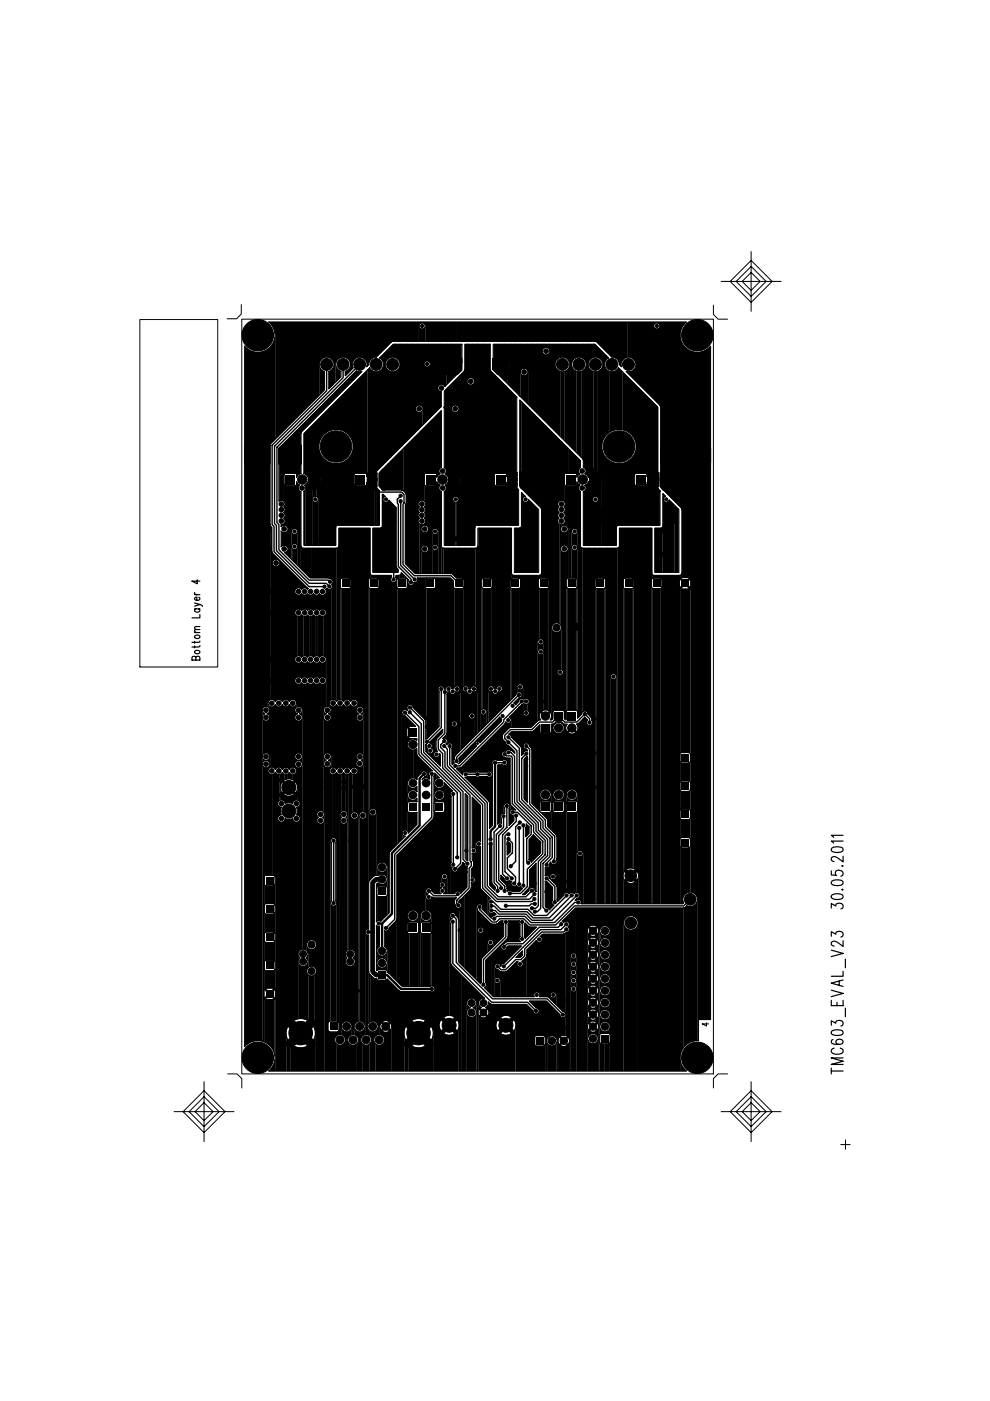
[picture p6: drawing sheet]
<svg xmlns="http://www.w3.org/2000/svg" width="210mm" height="297mm" viewBox="0 0 210 297" stroke-linecap="round" stroke-linejoin="round" font-family="sans-serif">
<g fill="#000">
<path d="M94.5 76h3.5v3.4h-3.5zM99.6 76h3.4v3.4h-3.4zM104.5 76h3.4v3.4h-3.4zM60.6 100.7h2v2h-2zM65.5 100.2h2.4v3h-2.4zM75.4 100.7h2v2h-2zM77.9 100.3h2.1v3h-2.1zM80.3 100.4h2.5v2.7h-2.5zM90.3 100.7h2v2h-2zM95.2 100.1h2.4v3h-2.4zM105.1 100.7h2.1v2h-2.1zM107.6 100.2h2.1v3h-2.1z"/>
<path d="M110.2 100h2.4v3h-2.4zM120 100.7h2v2h-2zM125 100.2h2.4v3h-2.4zM134.9 100.7h2v2h-2zM137.4 100.2h2.2v3h-2.2zM140 100.2h2.2v3h-2.2zM72.5 122.9h1.6v1.6h-1.6zM78.5 122.9h1.6v1.6h-1.6zM84.5 122.9h1.6v1.6h-1.6zM90.5 122.9h1.6v1.6h-1.6zM96.5 122.9h1.6v1.6h-1.6zM102.5 122.9h1.6v1.6h-1.6z"/>
<path d="M108.5 122.9h1.6v1.6h-1.6zM114.5 122.9h1.6v1.6h-1.6zM120.5 122.9h1.6v1.6h-1.6zM126.4 122.9h1.7v1.6h-1.7zM132.5 122.9h1.6v1.6h-1.6zM138.5 122.9h1.6v1.6h-1.6zM144.5 122.9h1.5v1.6h-1.5zM86.7 154.4h1.8v1.8h-1.8zM114.8 153.5h1.8v1.8h-1.8zM117.6 150.9h1.8v1.8h-1.8zM120.4 150.9h1.8v1.8h-1.8zM86.7 170.3h1.7v1.6h-1.7z"/>
<path d="M89.5 170.3h1.7v1.6h-1.7zM92.3 170.3h1.7v1.6h-1.7zM114.8 170.2h1.8v1.8h-1.8zM117.6 170.2h1.8v1.8h-1.8zM120.4 170.2h1.8v1.8h-1.8zM144.5 159.9h1.5v1.6h-1.5zM144.5 177.9h1.5v1.6h-1.5zM144.5 171.9h1.5v1.6h-1.5zM144.5 165.9h1.5v1.6h-1.5zM56.4 191.9h1.6v1.6h-1.6zM56.4 185.9h1.6v1.6h-1.6zM56.4 197.9h1.6v1.6h-1.6z"/>
<path d="M80.2 188.2h1.6v1.6h-1.6zM86.7 195.8h1.8v1.8h-1.8zM89.5 195.8h1.7v1.8h-1.7zM56.4 203.9h1.6v1.6h-1.6zM56.4 209.9h1.6v1.6h-1.6zM69.9 216.8h1.7v1.7h-1.7zM80.2 205.9h1.6v1.6h-1.6zM113.7 219.9h1.6v1.6h-1.6zM127.5 219.4h1.6v1.6h-1.6z"/>
</g>
<g fill="#000" stroke="#000" stroke-width=".21">
<circle cx="54.7" cy="71.1" r="3.3"/>
<circle cx="69.2" cy="77.3" r="1.26"/>
<circle cx="72.7" cy="77.3" r="1.26"/>
<circle cx="76.3" cy="77.3" r="1.26"/>
<circle cx="79.7" cy="77.3" r="1.26"/>
<circle cx="83.2" cy="77.3" r="1.26"/>
<circle cx="89.5" cy="69.1" r=".34"/>
<circle cx="90.6" cy="77.2" r=".34"/>
<circle cx="96.3" cy="77.7" r="1.49"/>
<circle cx="101.2" cy="77.7" r="1.49"/>
<circle cx="106.2" cy="77.7" r="1.49"/>
<circle cx="111.1" cy="76.7" r=".49"/>
<circle cx="111.1" cy="78.9" r=".49"/>
<circle cx="111.1" cy="74.5" r=".49"/>
<circle cx="115.8" cy="74.5" r=".49"/>
<circle cx="119.2" cy="77.3" r="1.26"/>
<circle cx="122.8" cy="77.3" r="1.26"/>
<circle cx="126.2" cy="77.3" r="1.26"/>
<circle cx="129.7" cy="77.3" r="1.26"/>
<circle cx="133.3" cy="77.3" r="1.26"/>
<circle cx="139.3" cy="69.1" r=".34"/>
<circle cx="140.3" cy="77.2" r=".34"/>
<circle cx="147.9" cy="71.1" r="3.3"/>
<circle cx="66.7" cy="99.9" r=".49"/>
<circle cx="71.3" cy="94.7" r="3.3"/>
<circle cx="79" cy="99.9" r=".49"/>
<circle cx="81.4" cy="99.9" r=".49"/>
<circle cx="88.9" cy="86.7" r=".49"/>
<circle cx="88.9" cy="84.5" r=".49"/>
<circle cx="88.9" cy="82.3" r=".49"/>
<circle cx="93.6" cy="82.3" r=".49"/>
<circle cx="93.9" cy="99.9" r=".49"/>
<circle cx="96.4" cy="99.9" r=".49"/>
<circle cx="96.5" cy="84.5" r=".49"/>
<circle cx="96.5" cy="86.7" r=".49"/>
<circle cx="96.5" cy="82.3" r=".49"/>
<circle cx="99.8" cy="80.8" r=".49"/>
<circle cx="108.6" cy="99.9" r=".49"/>
<circle cx="111.3" cy="99.9" r=".49"/>
<circle cx="123.4" cy="99.9" r=".49"/>
<circle cx="126" cy="99.9" r=".49"/>
<circle cx="131.3" cy="94.7" r="3.3"/>
<circle cx="138.5" cy="99.9" r=".49"/>
<circle cx="140.8" cy="99.9" r=".49"/>
<circle cx="53.8" cy="119.4" r=".49"/>
<circle cx="57" cy="116.4" r=".49"/>
<circle cx="57" cy="112.1" r=".49"/>
<circle cx="58.5" cy="119.4" r=".5"/>
<circle cx="59.6" cy="108.1" r=".49"/>
<circle cx="59.6" cy="106.9" r=".49"/>
<circle cx="59.6" cy="110.5" r=".49"/>
<circle cx="59.6" cy="109.3" r=".49"/>
<circle cx="60.2" cy="116.4" r=".49"/>
<circle cx="60.2" cy="112.1" r=".49"/>
<circle cx="62.4" cy="115.9" r=".34"/>
<circle cx="62.4" cy="112.7" r=".34"/>
<circle cx="64" cy="103.5" r=".49"/>
<circle cx="64.1" cy="101.7" r="1.01"/>
<circle cx="66.6" cy="101.7" r="1.01"/>
<circle cx="66.7" cy="103.5" r=".49"/>
<circle cx="66.8" cy="105.9" r=".34"/>
<circle cx="67" cy="114.3" r=".49"/>
<circle cx="68.4" cy="108.1" r=".49"/>
<circle cx="68.5" cy="110.5" r=".49"/>
<circle cx="68.5" cy="109.3" r=".49"/>
<circle cx="74.6" cy="109.3" r=".49"/>
<circle cx="74.6" cy="108.1" r=".49"/>
<circle cx="74.7" cy="110.5" r=".49"/>
<circle cx="74.7" cy="106.9" r=".49"/>
<circle cx="75.7" cy="112.5" r=".49"/>
<circle cx="75.7" cy="117.6" r=".49"/>
<circle cx="77.1" cy="112.5" r=".49"/>
<circle cx="77.1" cy="117.6" r=".49"/>
<circle cx="79" cy="101.7" r="1.01"/>
<circle cx="79" cy="103.5" r=".49"/>
<circle cx="80.9" cy="112.5" r=".49"/>
<circle cx="80.9" cy="117.6" r=".49"/>
<circle cx="81.4" cy="103.5" r=".49"/>
<circle cx="81.5" cy="101.7" r="1.01"/>
<circle cx="81.9" cy="105.9" r=".34"/>
<circle cx="82.3" cy="112.5" r=".49"/>
<circle cx="82.3" cy="117.6" r=".49"/>
<circle cx="83.4" cy="108.1" r=".5"/>
<circle cx="83.5" cy="110.5" r=".49"/>
<circle cx="83.5" cy="109.3" r=".49"/>
<circle cx="84.9" cy="106.3" r=".34"/>
<circle cx="84.9" cy="105.1" r=".34"/>
<circle cx="86.8" cy="112.1" r=".49"/>
<circle cx="86.8" cy="116.4" r=".49"/>
<circle cx="89.4" cy="108.1" r=".49"/>
<circle cx="89.4" cy="110.5" r=".49"/>
<circle cx="89.4" cy="106.9" r=".49"/>
<circle cx="89.4" cy="109.3" r=".49"/>
<circle cx="90" cy="116.4" r=".49"/>
<circle cx="90" cy="112.2" r=".49"/>
<circle cx="92.2" cy="116.1" r=".34"/>
<circle cx="92.2" cy="112.7" r=".34"/>
<circle cx="93.8" cy="101.7" r="1.01"/>
<circle cx="93.9" cy="103.5" r=".49"/>
<circle cx="96.4" cy="101.7" r="1.01"/>
<circle cx="96.4" cy="103.5" r=".49"/>
<circle cx="96.6" cy="105.9" r=".34"/>
<circle cx="96.7" cy="114.3" r=".49"/>
<circle cx="98.2" cy="108.1" r=".49"/>
<circle cx="98.3" cy="110.5" r=".49"/>
<circle cx="98.3" cy="109.3" r=".49"/>
<circle cx="104.2" cy="108.1" r=".49"/>
<circle cx="104.2" cy="110.5" r=".49"/>
<circle cx="104.2" cy="106.9" r=".49"/>
<circle cx="104.2" cy="109.3" r=".49"/>
<circle cx="105.4" cy="112.5" r=".49"/>
<circle cx="105.4" cy="117.6" r=".49"/>
<circle cx="106.7" cy="112.5" r=".49"/>
<circle cx="106.7" cy="117.6" r=".49"/>
<circle cx="108.6" cy="103.5" r=".49"/>
<circle cx="108.7" cy="101.7" r="1.01"/>
<circle cx="110.6" cy="112.5" r=".49"/>
<circle cx="110.6" cy="117.6" r=".49"/>
<circle cx="111.2" cy="101.7" r="1.01"/>
<circle cx="111.3" cy="103.5" r=".49"/>
<circle cx="111.4" cy="105.9" r=".34"/>
<circle cx="112" cy="112.5" r=".49"/>
<circle cx="112" cy="117.6" r=".49"/>
<circle cx="113" cy="108.1" r=".49"/>
<circle cx="113.1" cy="110.5" r=".49"/>
<circle cx="113.1" cy="109.3" r=".49"/>
<circle cx="116.5" cy="116.4" r=".49"/>
<circle cx="116.5" cy="112.2" r=".49"/>
<circle cx="119" cy="108.1" r=".49"/>
<circle cx="119" cy="110.5" r=".49"/>
<circle cx="119" cy="106.9" r=".49"/>
<circle cx="119" cy="109.3" r=".49"/>
<circle cx="119.7" cy="116.4" r=".49"/>
<circle cx="119.7" cy="112.2" r=".49"/>
<circle cx="121.9" cy="116.1" r=".34"/>
<circle cx="121.9" cy="112.7" r=".34"/>
<circle cx="123.4" cy="103.5" r=".49"/>
<circle cx="123.5" cy="101.7" r="1.01"/>
<circle cx="126" cy="103.5" r=".49"/>
<circle cx="126.1" cy="101.7" r="1.01"/>
<circle cx="126.3" cy="105.9" r=".35"/>
<circle cx="126.4" cy="114.3" r=".49"/>
<circle cx="127.8" cy="108.1" r=".49"/>
<circle cx="127.8" cy="110.5" r=".49"/>
<circle cx="127.8" cy="109.3" r=".49"/>
<circle cx="134" cy="108.1" r=".49"/>
<circle cx="134" cy="110.5" r=".49"/>
<circle cx="134" cy="106.9" r=".49"/>
<circle cx="134" cy="109.3" r=".49"/>
<circle cx="135.1" cy="112.5" r=".49"/>
<circle cx="135.1" cy="117.6" r=".49"/>
<circle cx="136.5" cy="112.5" r=".49"/>
<circle cx="136.5" cy="117.6" r=".49"/>
<circle cx="138.4" cy="101.7" r="1.01"/>
<circle cx="138.5" cy="103.5" r=".49"/>
<circle cx="140.4" cy="112.5" r=".49"/>
<circle cx="140.4" cy="117.6" r=".49"/>
<circle cx="140.8" cy="103.5" r=".49"/>
<circle cx="140.9" cy="101.7" r="1.01"/>
<circle cx="141.2" cy="105.9" r=".34"/>
<circle cx="141.8" cy="112.5" r=".49"/>
<circle cx="141.8" cy="117.6" r=".49"/>
<circle cx="142.8" cy="108.1" r=".49"/>
<circle cx="142.9" cy="110.5" r=".49"/>
<circle cx="142.9" cy="109.3" r=".49"/>
<circle cx="53.3" cy="139.8" r=".49"/>
<circle cx="53.3" cy="125.4" r=".49"/>
<circle cx="53.3" cy="129.9" r=".49"/>
<circle cx="54.6" cy="139.8" r=".49"/>
<circle cx="54.6" cy="125.4" r=".49"/>
<circle cx="54.6" cy="129.9" r=".49"/>
<circle cx="55.8" cy="139.8" r=".5"/>
<circle cx="55.9" cy="129.9" r=".49"/>
<circle cx="55.9" cy="125.4" r=".49"/>
<circle cx="57.1" cy="125.4" r=".49"/>
<circle cx="57.1" cy="129.9" r=".49"/>
<circle cx="57.1" cy="139.8" r=".49"/>
<circle cx="58.4" cy="125.4" r=".49"/>
<circle cx="58.4" cy="129.9" r=".49"/>
<circle cx="58.4" cy="139.8" r=".49"/>
<circle cx="63.3" cy="139.8" r=".5"/>
<circle cx="63.3" cy="129.9" r=".49"/>
<circle cx="63.3" cy="125.4" r=".49"/>
<circle cx="64.6" cy="139.8" r=".49"/>
<circle cx="64.6" cy="125.4" r=".49"/>
<circle cx="64.6" cy="129.9" r=".49"/>
<circle cx="65.8" cy="139.8" r=".49"/>
<circle cx="65.8" cy="129.9" r=".49"/>
<circle cx="65.8" cy="125.4" r=".49"/>
<circle cx="67.1" cy="139.8" r=".49"/>
<circle cx="67.1" cy="125.4" r=".49"/>
<circle cx="67.1" cy="129.9" r=".49"/>
<circle cx="68.4" cy="139.8" r=".49"/>
<circle cx="68.4" cy="125.4" r=".49"/>
<circle cx="68.4" cy="129.9" r=".49"/>
<circle cx="68.8" cy="124.4" r=".34"/>
<circle cx="69.8" cy="124.3" r=".34"/>
<circle cx="70" cy="123.3" r=".34"/>
<circle cx="83.5" cy="122.8" r=".34"/>
<circle cx="87.1" cy="123.5" r=".34"/>
<circle cx="87.9" cy="122.8" r=".34"/>
<circle cx="114.7" cy="136.1" r=".34"/>
<circle cx="114.7" cy="138.2" r=".34"/>
<circle cx="118" cy="133.1" r=".74"/>
<circle cx="122.4" cy="132.9" r=".74"/>
<circle cx="136.7" cy="138.7" r=".34"/>
<circle cx="145.9" cy="138.7" r=".35"/>
<circle cx="53.3" cy="144.3" r=".49"/>
<circle cx="54.6" cy="144.3" r=".49"/>
<circle cx="55.9" cy="144.3" r=".49"/>
<circle cx="56.4" cy="150.6" r=".5"/>
<circle cx="56.4" cy="152.1" r=".49"/>
<circle cx="57.1" cy="144.3" r=".49"/>
<circle cx="57.6" cy="149.1" r=".49"/>
<circle cx="58.4" cy="144.3" r=".49"/>
<circle cx="59.1" cy="149.1" r=".49"/>
<circle cx="60.6" cy="149.1" r=".49"/>
<circle cx="62.1" cy="149.1" r=".49"/>
<circle cx="63.3" cy="144.3" r=".49"/>
<circle cx="63.3" cy="150.6" r=".49"/>
<circle cx="63.3" cy="152.1" r=".49"/>
<circle cx="64.6" cy="144.3" r=".49"/>
<circle cx="65.8" cy="144.3" r=".49"/>
<circle cx="67.1" cy="144.3" r=".49"/>
<circle cx="68.4" cy="144.3" r=".49"/>
<circle cx="69.4" cy="150.6" r=".49"/>
<circle cx="69.4" cy="152.1" r=".49"/>
<circle cx="70.6" cy="149.1" r=".5"/>
<circle cx="72.1" cy="149.1" r=".49"/>
<circle cx="73.6" cy="149.1" r=".49"/>
<circle cx="75.1" cy="149.1" r=".49"/>
<circle cx="76.3" cy="150.6" r=".49"/>
<circle cx="76.3" cy="152.1" r=".49"/>
<circle cx="85.9" cy="151.1" r=".34"/>
<circle cx="86.9" cy="151" r=".34"/>
<circle cx="86.9" cy="150" r=".34"/>
<circle cx="87.5" cy="157.8" r=".89"/>
<circle cx="90.5" cy="154.1" r=".34"/>
<circle cx="90.5" cy="157.3" r=".34"/>
<circle cx="90.5" cy="152.3" r=".34"/>
<circle cx="91" cy="158.2" r=".34"/>
<circle cx="91.2" cy="159.2" r=".34"/>
<circle cx="92.6" cy="160" r=".34"/>
<circle cx="93.6" cy="146.1" r=".34"/>
<circle cx="94.2" cy="158.2" r=".34"/>
<circle cx="94.2" cy="157.1" r=".34"/>
<circle cx="94.3" cy="146.7" r=".34"/>
<circle cx="95.1" cy="146.1" r=".34"/>
<circle cx="95.3" cy="158.2" r=".34"/>
<circle cx="96" cy="155.2" r=".34"/>
<circle cx="96" cy="146.6" r=".34"/>
<circle cx="96.3" cy="152.2" r=".34"/>
<circle cx="96.3" cy="153.5" r=".34"/>
<circle cx="96.9" cy="146.1" r=".34"/>
<circle cx="97.5" cy="153.6" r=".34"/>
<circle cx="97.8" cy="146.5" r=".34"/>
<circle cx="98.7" cy="146" r=".35"/>
<circle cx="99.6" cy="146.6" r=".34"/>
<circle cx="100.1" cy="151.8" r=".34"/>
<circle cx="100.5" cy="146" r=".34"/>
<circle cx="101.2" cy="157.7" r=".19"/>
<circle cx="101.4" cy="146.5" r=".35"/>
<circle cx="102.5" cy="150.9" r=".34"/>
<circle cx="103.2" cy="146.6" r=".35"/>
<circle cx="104.1" cy="146" r=".34"/>
<circle cx="105" cy="153.6" r=".34"/>
<circle cx="105" cy="146.6" r=".34"/>
<circle cx="105.9" cy="146" r=".34"/>
<circle cx="106.6" cy="151.8" r=".34"/>
<circle cx="106.8" cy="146.5" r=".34"/>
<circle cx="107" cy="159.9" r=".34"/>
<circle cx="107.8" cy="152.7" r=".34"/>
<circle cx="107.8" cy="157.4" r=".34"/>
<circle cx="107.8" cy="159.5" r=".34"/>
<circle cx="107.8" cy="156.3" r=".34"/>
<circle cx="108.7" cy="149.6" r=".34"/>
<circle cx="110" cy="147.3" r=".34"/>
<circle cx="110.3" cy="145.6" r=".34"/>
<circle cx="110.6" cy="148.7" r=".34"/>
<circle cx="111.5" cy="148.7" r=".34"/>
<circle cx="111.6" cy="152.9" r=".34"/>
<circle cx="111.6" cy="151.2" r=".34"/>
<circle cx="111.6" cy="159.8" r=".34"/>
<circle cx="111.6" cy="156.4" r=".34"/>
<circle cx="111.6" cy="158.2" r=".34"/>
<circle cx="113.5" cy="148.7" r=".34"/>
<circle cx="115.5" cy="148.8" r=".34"/>
<circle cx="115.7" cy="151.8" r=".89"/>
<circle cx="118.4" cy="154.3" r=".89"/>
<circle cx="118.8" cy="142.5" r=".34"/>
<circle cx="121.2" cy="154.3" r=".89"/>
<circle cx="124" cy="151.4" r=".34"/>
<circle cx="125" cy="153.2" r=".34"/>
<circle cx="126" cy="152.5" r=".34"/>
<circle cx="126" cy="159.7" r=".34"/>
<circle cx="130" cy="143.5" r=".34"/>
<circle cx="130" cy="145.3" r=".34"/>
<circle cx="136.7" cy="152.1" r=".34"/>
<circle cx="145.9" cy="152.1" r=".35"/>
<circle cx="56.4" cy="160.4" r=".49"/>
<circle cx="56.4" cy="162" r=".49"/>
<circle cx="57.6" cy="163.4" r=".49"/>
<circle cx="59.1" cy="163.4" r=".49"/>
<circle cx="59.6" cy="165.4" r=".49"/>
<circle cx="59.7" cy="173.5" r=".49"/>
<circle cx="59.7" cy="168.5" r=".49"/>
<circle cx="59.7" cy="170.4" r=".49"/>
<circle cx="60.6" cy="163.5" r=".49"/>
<circle cx="61.2" cy="172" r="1.49"/>
<circle cx="61.2" cy="167" r="1.49"/>
<circle cx="62.1" cy="163.4" r=".49"/>
<circle cx="62.8" cy="168.5" r=".49"/>
<circle cx="62.8" cy="170.4" r=".49"/>
<circle cx="62.8" cy="173.6" r=".5"/>
<circle cx="62.8" cy="165.4" r=".49"/>
<circle cx="63.3" cy="162" r=".49"/>
<circle cx="63.3" cy="160.4" r=".49"/>
<circle cx="68" cy="165.8" r=".49"/>
<circle cx="68" cy="172.6" r=".49"/>
<circle cx="68" cy="173.9" r=".49"/>
<circle cx="68" cy="167.1" r=".49"/>
<circle cx="69.4" cy="162" r=".49"/>
<circle cx="69.4" cy="160.4" r=".49"/>
<circle cx="70.6" cy="163.4" r=".49"/>
<circle cx="70.7" cy="178.2" r=".34"/>
<circle cx="72.1" cy="163.4" r=".49"/>
<circle cx="72.5" cy="178.2" r=".34"/>
<circle cx="72.9" cy="172.6" r=".5"/>
<circle cx="72.9" cy="174" r=".49"/>
<circle cx="72.9" cy="165.8" r=".49"/>
<circle cx="72.9" cy="167.1" r=".49"/>
<circle cx="73.6" cy="163.4" r=".49"/>
<circle cx="74.3" cy="178.2" r=".34"/>
<circle cx="75.1" cy="163.5" r=".49"/>
<circle cx="75.1" cy="166.8" r=".49"/>
<circle cx="75.1" cy="172.9" r=".49"/>
<circle cx="76.3" cy="161.9" r=".49"/>
<circle cx="76.3" cy="160.4" r=".49"/>
<circle cx="76.9" cy="166.9" r=".49"/>
<circle cx="76.9" cy="172.9" r=".49"/>
<circle cx="79" cy="167.5" r=".49"/>
<circle cx="79" cy="172.2" r=".49"/>
<circle cx="85.9" cy="176.6" r=".34"/>
<circle cx="87.4" cy="175.1" r=".34"/>
<circle cx="87.6" cy="166" r=".81"/>
<circle cx="87.6" cy="168.6" r=".81"/>
<circle cx="89.9" cy="164.1" r=".34"/>
<circle cx="90.3" cy="176.2" r=".34"/>
<circle cx="90.3" cy="166" r=".81"/>
<circle cx="90.3" cy="168.6" r=".81"/>
<circle cx="90.5" cy="179.2" r=".34"/>
<circle cx="91.5" cy="164.1" r=".35"/>
<circle cx="92.1" cy="176.2" r=".34"/>
<circle cx="92.6" cy="161.1" r=".34"/>
<circle cx="93.1" cy="166" r=".81"/>
<circle cx="93.1" cy="168.6" r=".81"/>
<circle cx="96.1" cy="168.3" r=".34"/>
<circle cx="96.5" cy="162.4" r=".34"/>
<circle cx="96.8" cy="161.4" r=".34"/>
<circle cx="98.7" cy="164.1" r=".34"/>
<circle cx="101.2" cy="164.1" r=".34"/>
<circle cx="101.5" cy="178.9" r=".34"/>
<circle cx="103.7" cy="164.1" r=".34"/>
<circle cx="104" cy="178.9" r=".34"/>
<circle cx="104" cy="177.9" r=".34"/>
<circle cx="105" cy="161.7" r=".34"/>
<circle cx="106" cy="175.1" r=".34"/>
<circle cx="106.8" cy="173.1" r=".34"/>
<circle cx="107" cy="161.7" r=".34"/>
<circle cx="107.5" cy="170.9" r=".34"/>
<circle cx="107.8" cy="178.9" r=".34"/>
<circle cx="107.8" cy="177.9" r=".34"/>
<circle cx="107.8" cy="176.9" r=".34"/>
<circle cx="108.7" cy="172.2" r=".34"/>
<circle cx="109.4" cy="172.9" r=".34"/>
<circle cx="110.1" cy="175.5" r=".34"/>
<circle cx="110.2" cy="174.4" r=".34"/>
<circle cx="111" cy="175" r=".34"/>
<circle cx="111.6" cy="160.9" r=".34"/>
<circle cx="111.6" cy="162.4" r=".34"/>
<circle cx="111.8" cy="175.7" r=".34"/>
<circle cx="112.6" cy="179.4" r=".34"/>
<circle cx="113.8" cy="179.7" r=".35"/>
<circle cx="114.3" cy="178.6" r=".34"/>
<circle cx="115.7" cy="168.5" r=".89"/>
<circle cx="116.6" cy="163.5" r=".34"/>
<circle cx="118.4" cy="168.5" r=".89"/>
<circle cx="118.4" cy="163.5" r=".34"/>
<circle cx="120.2" cy="163.5" r=".34"/>
<circle cx="121.2" cy="168.5" r=".89"/>
<circle cx="126" cy="166.9" r=".34"/>
<circle cx="61.6" cy="190.1" r=".34"/>
<circle cx="62.2" cy="185.2" r=".34"/>
<circle cx="62.4" cy="182.2" r=".34"/>
<circle cx="62.6" cy="190.1" r=".34"/>
<circle cx="70.7" cy="191.5" r=".34"/>
<circle cx="74.9" cy="182.1" r=".34"/>
<circle cx="75.3" cy="198.7" r=".34"/>
<circle cx="78.1" cy="197.6" r=".34"/>
<circle cx="80.3" cy="195.8" r=".34"/>
<circle cx="81" cy="183.9" r=".8"/>
<circle cx="81" cy="186.4" r=".8"/>
<circle cx="81.8" cy="196.8" r=".34"/>
<circle cx="87.5" cy="194.1" r=".89"/>
<circle cx="90.3" cy="194.1" r=".89"/>
<circle cx="90.4" cy="185.8" r=".34"/>
<circle cx="90.9" cy="191.4" r=".34"/>
<circle cx="90.9" cy="190.2" r=".34"/>
<circle cx="90.9" cy="188.9" r=".34"/>
<circle cx="93.8" cy="187.6" r=".34"/>
<circle cx="93.8" cy="188.9" r=".34"/>
<circle cx="94.3" cy="185.8" r=".34"/>
<circle cx="96" cy="195.4" r=".34"/>
<circle cx="96" cy="194.1" r=".34"/>
<circle cx="96.1" cy="183.3" r=".34"/>
<circle cx="96.4" cy="184.2" r=".34"/>
<circle cx="96.9" cy="181.8" r=".34"/>
<circle cx="97" cy="189.6" r=".34"/>
<circle cx="97.2" cy="191.9" r=".34"/>
<circle cx="97.5" cy="197.2" r=".34"/>
<circle cx="97.7" cy="191" r=".34"/>
<circle cx="97.7" cy="192.8" r=".34"/>
<circle cx="97.8" cy="195.3" r=".34"/>
<circle cx="98.6" cy="186.6" r=".34"/>
<circle cx="98.7" cy="184.9" r=".34"/>
<circle cx="98.9" cy="180.4" r=".34"/>
<circle cx="99.1" cy="183.1" r=".34"/>
<circle cx="100.2" cy="186.6" r=".34"/>
<circle cx="100.2" cy="198.6" r=".34"/>
<circle cx="100.4" cy="180.4" r=".34"/>
<circle cx="101.6" cy="187.2" r=".34"/>
<circle cx="101.7" cy="192.3" r=".34"/>
<circle cx="101.9" cy="197.2" r=".34"/>
<circle cx="104" cy="199.8" r=".34"/>
<circle cx="104.1" cy="191.2" r=".34"/>
<circle cx="104.1" cy="194" r=".34"/>
<circle cx="104.1" cy="193" r=".34"/>
<circle cx="104.2" cy="192.1" r=".34"/>
<circle cx="104.8" cy="194.8" r=".34"/>
<circle cx="105.5" cy="188.9" r=".34"/>
<circle cx="106.3" cy="188.3" r=".34"/>
<circle cx="106.5" cy="186.3" r=".34"/>
<circle cx="107" cy="188.9" r=".34"/>
<circle cx="107.3" cy="195.5" r=".34"/>
<circle cx="107.3" cy="192" r=".34"/>
<circle cx="107.5" cy="186.2" r=".34"/>
<circle cx="108.1" cy="189.4" r=".34"/>
<circle cx="108.3" cy="183.7" r=".34"/>
<circle cx="108.5" cy="186.2" r=".34"/>
<circle cx="109" cy="187.3" r=".34"/>
<circle cx="110.1" cy="187.4" r=".34"/>
<circle cx="110.7" cy="199.1" r=".34"/>
<circle cx="110.7" cy="195.5" r=".34"/>
<circle cx="111" cy="187.8" r=".34"/>
<circle cx="111.7" cy="198.1" r=".34"/>
<circle cx="112" cy="182.9" r=".34"/>
<circle cx="112.8" cy="188.8" r=".35"/>
<circle cx="112.8" cy="192.6" r=".35"/>
<circle cx="113.3" cy="189.6" r=".34"/>
<circle cx="113.3" cy="190.6" r=".34"/>
<circle cx="113.3" cy="187.3" r=".34"/>
<circle cx="113.4" cy="191.6" r=".34"/>
<circle cx="113.4" cy="193.3" r=".34"/>
<circle cx="114.3" cy="199.2" r=".35"/>
<circle cx="115.8" cy="189.1" r=".34"/>
<circle cx="115.8" cy="193.1" r=".34"/>
<circle cx="115.9" cy="183.4" r=".35"/>
<circle cx="115.9" cy="186.2" r=".34"/>
<circle cx="117.2" cy="185.9" r=".34"/>
<circle cx="117.4" cy="182.7" r=".34"/>
<circle cx="117.6" cy="191.3" r=".34"/>
<circle cx="119" cy="195.9" r=".34"/>
<circle cx="119.8" cy="188.7" r=".34"/>
<circle cx="119.8" cy="186.9" r=".34"/>
<circle cx="120.1" cy="197" r=".34"/>
<circle cx="120.1" cy="196" r=".34"/>
<circle cx="120.1" cy="189.9" r=".34"/>
<circle cx="121.2" cy="189.8" r=".35"/>
<circle cx="122.3" cy="189.9" r=".34"/>
<circle cx="122.6" cy="191.3" r=".35"/>
<circle cx="123" cy="181" r=".34"/>
<circle cx="125.7" cy="199.9" r=".78"/>
<circle cx="125.7" cy="197.3" r=".78"/>
<circle cx="128.3" cy="199.9" r=".78"/>
<circle cx="128.3" cy="197.3" r=".78"/>
<circle cx="133.7" cy="195.7" r="1.24"/>
<circle cx="133.7" cy="185.7" r="1.24"/>
<circle cx="146.3" cy="190.7" r="1.24"/>
<circle cx="63.8" cy="219" r="2.5"/>
<circle cx="64.3" cy="202.3" r=".74"/>
<circle cx="64.3" cy="203.9" r=".74"/>
<circle cx="66.1" cy="205.9" r=".74"/>
<circle cx="66.1" cy="200.3" r=".74"/>
<circle cx="73.5" cy="217.6" r=".84"/>
<circle cx="74.1" cy="205.3" r=".34"/>
<circle cx="74.3" cy="203.9" r=".74"/>
<circle cx="74.3" cy="202.3" r=".74"/>
<circle cx="75.3" cy="207.9" r=".34"/>
<circle cx="75.9" cy="210.1" r=".34"/>
<circle cx="76.3" cy="217.6" r=".84"/>
<circle cx="79" cy="217.6" r=".84"/>
<circle cx="81" cy="201.6" r=".79"/>
<circle cx="81" cy="204.2" r=".79"/>
<circle cx="81.8" cy="217.6" r=".84"/>
<circle cx="88.7" cy="219" r="2.49"/>
<circle cx="91.5" cy="209.7" r=".34"/>
<circle cx="94.1" cy="206.6" r=".34"/>
<circle cx="94.1" cy="200.2" r=".34"/>
<circle cx="95.2" cy="217.4" r="1.48"/>
<circle cx="95.3" cy="209.7" r=".34"/>
<circle cx="100" cy="212.7" r=".74"/>
<circle cx="100" cy="214.7" r=".74"/>
<circle cx="102.5" cy="208.8" r=".34"/>
<circle cx="102.5" cy="212.7" r=".74"/>
<circle cx="102.5" cy="214.7" r=".74"/>
<circle cx="103.9" cy="209.7" r=".34"/>
<circle cx="104" cy="203.5" r=".34"/>
<circle cx="105.4" cy="207.9" r=".34"/>
<circle cx="105.5" cy="204.9" r=".34"/>
<circle cx="106.8" cy="204.9" r=".34"/>
<circle cx="106.8" cy="200.8" r=".34"/>
<circle cx="107.3" cy="217.4" r="1.49"/>
<circle cx="107.5" cy="202.6" r=".35"/>
<circle cx="110.3" cy="204.4" r=".34"/>
<circle cx="110.3" cy="202.5" r=".34"/>
<circle cx="110.4" cy="206.2" r=".34"/>
<circle cx="112.9" cy="216.2" r=".34"/>
<circle cx="113" cy="201" r=".35"/>
<circle cx="113.6" cy="214.3" r=".34"/>
<circle cx="113.8" cy="210.9" r=".34"/>
<circle cx="114.1" cy="207.9" r=".34"/>
<circle cx="115.7" cy="211" r=".34"/>
<circle cx="117.3" cy="210.9" r=".34"/>
<circle cx="119.4" cy="215.1" r=".35"/>
<circle cx="120.1" cy="217.9" r=".34"/>
<circle cx="120.3" cy="212" r=".34"/>
<circle cx="121.6" cy="209.7" r=".34"/>
<circle cx="121.6" cy="204.4" r=".34"/>
<circle cx="121.6" cy="207.9" r=".34"/>
<circle cx="121.6" cy="206.2" r=".34"/>
<circle cx="121.6" cy="202.7" r=".34"/>
<circle cx="125.7" cy="202.4" r=".78"/>
<circle cx="125.7" cy="207.5" r=".78"/>
<circle cx="125.7" cy="210" r=".78"/>
<circle cx="125.7" cy="215.1" r=".78"/>
<circle cx="125.7" cy="212.6" r=".78"/>
<circle cx="125.7" cy="217.7" r=".78"/>
<circle cx="125.7" cy="205" r=".78"/>
<circle cx="128.3" cy="202.4" r=".78"/>
<circle cx="128.3" cy="207.5" r=".78"/>
<circle cx="128.3" cy="210" r=".78"/>
<circle cx="128.3" cy="215.1" r=".78"/>
<circle cx="128.3" cy="212.6" r=".78"/>
<circle cx="128.3" cy="217.7" r=".78"/>
<circle cx="128.3" cy="205" r=".78"/>
<circle cx="136.7" cy="205.7" r=".34"/>
<circle cx="145.8" cy="205.6" r=".34"/>
<circle cx="54.7" cy="224.3" r="3.3"/>
<circle cx="72.1" cy="220.5" r=".85"/>
<circle cx="74.8" cy="220.5" r=".84"/>
<circle cx="77.6" cy="220.5" r=".84"/>
<circle cx="80.4" cy="220.5" r=".84"/>
<circle cx="117" cy="220.7" r=".8"/>
<circle cx="119.5" cy="220.7" r=".8"/>
<circle cx="125.7" cy="220.2" r=".78"/>
<circle cx="147.9" cy="224.3" r="3.3"/>
</g>
<g fill="none" stroke="#000" stroke-width=".21">
<path d="M152.9 59.7h12.7M156.1 59.7l3.2-3.2 3.1 3.2-3.1 3.1zM159.3 57.8l1.9 1.9-1.9 1.9-1.9-1.9zM159.3 55.2l4.4 4.5-4.4 4.4-4.5-4.4zM159.3 53.3v12.7M29.7 67.8h16.5v73.6h-16.5zM51.2 64.6v2l-1 1h-2M51.3 67.7h100v160h-100zM51.9 73.4a3.6 3.6 0 0 0 5.3 .2 3.6 3.6 0 0 0-.2-5.3h88.5a3.6 3.6 0 0 0-.2 5.3 3.6 3.6 0 0 0 5.3-.2M51.9 73.4v25h5.4v-4M52 73.6v148.2M52.2 73.7v147.9"/>
<path d="M52.3 73.9v147.6M52.5 74v147.3M52.7 74.2v147M52.9 74.3v146.8M53.1 74.4v146.6M53.2 74.4v146.5M53.4 74.5v146.4M53.6 74.6v146.2M53.8 74.6v146.1M54 74.7v146M54.1 74.7v146M54.3 74.7v145.9"/>
<path d="M54.5 74.7v145.9M54.7 74.7v145.9M54.9 74.7v145.9M55 74.7v145.9M55.2 74.7v146M55.4 74.7v146M55.6 74.6v146.1M55.8 74.5v75.6M55.9 74.5v75.4M56.1 74.4v75.4M56.3 74.3v75.5M56.5 74.2v75.6"/>
<path d="M56.7 74.1v75.7M56.8 74v75M57 68.3h.1M57 73.9v74.7M57.2 68.3v.2M57.2 73.7v74.7M57.4 68.3v.3M57.4 73.5v20.6M57.6 68.3v.6M57.6 73.3v20.6M57.7 68.3v.8M57.7 73v20.7"/>
<path d="M57.9 68.3v1.1M57.9 72.7v20.9M58.1 68.3v1.6M58.1 72.3v21.1M58.3 68.3v2.4M58.3 71.5v21.7M58.5 68.3v24.7M58.7 68.3v24.5M58.8 68.3v24.3M59 68.3v24.2M59.2 68.3v24M59.4 68.3v23.8"/>
<path d="M59.5 68.3v23.6M59.7 68.3v23.5M59.9 68.3v23.3M60.1 68.3v23.1M60.3 68.3v22.9M60.5 68.3v22.7M60.6 68.3v22.5M60.8 68.3v22.4M61 68.3v22.2M61.2 68.3v22M61.3 68.3v21.8M61.5 68.3v21.7"/>
<path d="M61.7 68.3v21.5M61.9 68.3v21.3M62.1 68.3v21.1M62.3 68.3v20.9M62.4 68.3v20.7M62.6 68.3v20.6M62.8 68.3v20.4M63 68.3v20.2M63.1 68.3v20M63.3 68.3v19.9M63.5 68.3v19.7M63.7 68.3v19.5"/>
<path d="M63.9 68.3v19.3M64.1 68.3v19.1M64.2 68.3v18.9M64.4 68.3v18.8M64.6 68.3v18.6M64.8 68.3v18.4M64.9 68.3v18.2M65.1 68.3v18.1M65.3 68.3v17.9M65.5 68.3v17.7M65.7 68.3v17.5M65.8 68.3v17.3"/>
<path d="M66 68.3v17.1M66.2 68.3v17M66.4 68.3v16.8M66.6 68.3v16.6M66.7 68.3v16.4M66.9 68.3v16.3M67.1 68.3v16.1M67.3 68.3v15.9M67.5 68.3v15.7M67.6 68.3v15.5M67.8 68.3v8.3M67.8 77.9v5.8"/>
<path d="M68 68.3v8M68 78.2v5.3M68.2 68.3v7.8M68.2 78.4v4.9M68.4 68.3v7.7M68.4 78.6v4.5M68.5 68.3v7.6M68.5 78.7v4.2M68.7 68.3v7.5M68.7 78.8v4M68.9 68.3v7.5M69.1 68.3v7.4"/>
<path d="M69.3 68.3v7.4M69.4 68.3v7.4M69.6 68.3v7.5M69.8 68.3v7.5M69.8 78.7v3.7M70 68.3v7.6M70 78.7v3.5M70.2 68.3v7.7M70.2 78.6v3.4M70.3 68.3v7.8M70.3 78.4v3.5M70.5 68.3v8"/>
<path d="M70.5 78.2v3.5M70.7 68.3v8.4M70.7 77.9v3.6M70.9 68.3v13M71.1 68.3v12.8M71.2 68.3v8.6M71.2 77.7v3.2M71.4 68.3v8.2M71.4 78.1v2.7M71.6 68.3v7.9M71.6 78.3v2.3M71.8 68.3v7.8"/>
<path d="M71.8 78.5v1.9M72 68.3v7.6M72 78.6v1.6M72.1 68.3v7.5M72.1 78.7v1.4M72.3 78.7a1.55 1.55 0 0 1-.8-2.3 1.55 1.55 0 0 1 2.5 0 1.55 1.55 0 0 1-.8 2.3M72.3 78.8v1.1l-2.6 2.6v-3.7a1.56 1.56 0 0 0 .8-2.5 1.56 1.56 0 0 0-2.6 .1 1.56 1.56 0 0 0 .9 2.4v3.9l-11.4 11.4M72.3 68.3v7.5M72.5 68.3v7.4M72.7 68.3v7.4M72.9 68.3v7.4M73 68.3v7.4"/>
<path d="M73.2 68.3v7.5M73.4 68.3v7.5M73.4 78.7v.8M73.6 68.3v7.6M73.6 78.6v.7M73.8 68.3v7.8M73.8 78.5v.6M73.9 68.3v7.9M73.9 78.3v.7M74.1 68.3v8.2M74.1 78.1v.7M74.3 68.3v8.7"/>
<path d="M74.3 77.6v1M74.3 79.9v1.3M74.5 68.3v10.1M74.5 79.7v1.3M74.7 68.3v9.9M74.7 79.5v1.4M74.8 68.3v8.3M74.8 79.3v1.4M74.9 78l-1.7 1.7v-.9v.9M75 68.3v8M75 79.1v1.4M75.2 68.3v7.8"/>
<path d="M75.2 79v1.3M75.4 68.3v7.7M75.4 78.8v1.3M75.5 78.6l.5 .2 .7-.1M75.5 78.7l-16.3 16.3v3.4h4.6v-6.6M75.6 68.3v7.6M75.6 78.7v1.2M75.7 68.3v7.5M75.7 78.8v1M75.9 68.3v7.4M75.9 78.8v.8M76.1 68.3v7.4"/>
<path d="M76.1 78.8v.6M76.3 68.3v7.4M76.3 78.8v.4M76.4 80v20.4M76.5 68.3v7.4M76.5 78.8v.3M76.6 79.8v20.6M76.6 68.3v7.5M76.6 78.8v.1M76.7 79.6v20.8M76.8 78.8l-12.9 12.7-.1 .3M76.8 68.3v7.5"/>
<path d="M76.9 79.4v21M77 68.3v7.6M77.1 79.3v21.1M77.2 68.3v7.7M77.3 79.1v21.3M77.4 68.3v7.9M77.4 78.9v21.5M77.5 68.3v8.1M77.6 78.7v21.7M77.7 77.7a1.58 1.58 0 0 0-1.7-2 1.58 1.58 0 0 0-1.2 2.4M77.7 68.3v8.4M77.8 78.5v22.4"/>
<path d="M77.9 68.3v9.3M78 78.4v22.3M78.1 68.3v9.1M78.2 78.2v33.2M78.2 77.3l-.5 .5M78.3 68.3v8.5M78.4 68.3v8.1M78.5 78.3v33.1M78.6 68.3v7.9M78.7 78.5v32.9M78.8 68.3v7.7M78.9 78.6v21.7"/>
<path d="M79 68.3v7.6M79.1 78.7v21.6M79.2 68.3v7.5M79.3 78.8v32.6M79.4 68.3v7.5M79.4 78.8v21.6M79.5 68.3v7.4M79.6 78.8v32.6M79.7 68.3v7.4M79.8 78.8v32.6M79.9 68.3v7.3M80 78.8v21"/>
<path d="M80.1 68.3v7.2M80.2 78.8v20.8M80.2 68.3v7M80.3 78.7v20.7M80.4 68.3v6.8M80.5 75.8v.1M80.5 78.7v20.6M80.6 68.3v6.6M80.7 75.7v.3M80.7 78.5v20.6M80.8 68.3v6.4M80.9 75.5v.7"/>
<path d="M80.9 78.4v20.5M81 68.3v6.2M81.1 75.3v1.1M81.1 78.1v20.6M81.2 68.3v6.1M81.2 75.1v1.7M81.2 77.8v20.7M81.3 68.3v5.9M81.4 75v23.3M81.5 68.3v5.7M81.6 74.8v23.4M81.7 68.3v5.5"/>
<path d="M81.8 74.6v2.2M81.8 77.8v20.2M81.9 68.3v5.3M82 74.4v2M82 78.2v19.6M82 68.3v5.2M82.1 74.2v2M82.1 78.4v19.2M82.2 68.3v5M82.3 74v2M82.3 78.5v19M82.4 68.3v4.8"/>
<path d="M82.5 73.9v2M82.5 78.7v18.6M82.6 68.3v4.6M82.7 73.7v2.1M82.7 78.7v18.4M82.8 68.3v4.4M82.9 73.5v2.3M82.9 78.8v18.1M83 68.3v4.3M83 72.5l-3.2 3.2a1.53 1.53 0 0 0-1.6 1.6M83 73.3v2.4M83 78.8v17.9"/>
<path d="M83.1 68.3v4.1M83.2 73.2v2.5M83.2 78.8v17.7M83.3 68.3v4.1M83.4 73v2.7M83.4 78.8v17.6M83.5 68.3v4.1M83.6 73v2.7M83.6 78.8v17.4M83.7 68.3v4.1M83.8 73v2.8M83.8 78.8v17.2"/>
<path d="M83.8 68.3v4.1M83.9 73v2.9M83.9 78.7v17.1M84 68.3v4.1M84.1 73v3M84.1 78.6v17.1M84.2 68.3v4.1M84.3 73v3.1M84.3 78.4v17.1M84.4 68.3v4.1M84.5 73v3.3M84.5 78.3v17"/>
<path d="M84.6 68.3v4.1M84.7 73v3.6M84.7 78v17.1M84.8 68.3v4.1M84.8 73v21.9M84.9 68.3v4.1M85 73v21.7M85.1 68.3v4.1M85.2 73v21.6M85.3 68.3v4.1M85.4 73v21.4M85.5 68.3v4.1"/>
<path d="M85.6 73v21.2M85.6 68.3v4.1M85.7 73v21M85.8 68.3v4.1M85.9 73v20.9M86 68.3v4.1M86.1 73v20.7M86.2 68.3v4.1M86.3 73v20.5M86.4 68.3v4.1M86.5 73v20.3M86.6 68.3v4.1"/>
<path d="M86.6 73v20.1M86.7 68.3v4.1M86.8 73v19.9M86.9 68.3v4.1M87 73v19.8M87.1 68.3v4.1M87.2 73v19.6M87.3 68.3v4.1M87.4 73v19.4M87.4 68.3v4.1M87.5 73v19.2M87.6 68.3v4.1"/>
<path d="M87.7 73v19.1M87.8 68.3v4.1M87.9 73v18.9M88 68.3v4.1M88.1 73v18.7M88.2 68.3v4.1M88.3 73v13.2M88.3 68.3v4.1M88.4 73v13M88.5 68.3v4.1M88.6 73v12.9M88.7 68.3v4.1"/>
<path d="M88.8 73v12.9M88.9 68.3v.7M88.9 69.2v3.2M89 73v12.9M89.1 68.3v.3M89.1 69.6v2.8M89.2 73v12.9M89.2 68.3v.2M89.2 69.7v2.7M89.3 73v13M89.4 68.3v.2M89.4 69.8v2.6"/>
<path d="M89.5 73v13.2M89.6 68.3v.2M89.6 69.8v2.6M89.7 73v17.1M89.8 68.3v.2M89.8 69.7v2.7M89.9 73v16.9M90 68.3v.3M90 69.6v2.8M90.1 73v3.8M90.1 77.6v12.1M90.1 68.3v.6"/>
<path d="M90.1 69.3v3.1M90.2 73v3.6M90.2 77.7v11.8M90.3 68.3v4.1M90.4 73v3.5M90.4 77.8v11.5M90.5 68.3v4.1M90.6 73v3.5M90.6 77.8v11.4M90.7 68.3v4.1M90.8 73v3.6M90.8 77.8v11.2"/>
<path d="M90.9 68.3v4.1M91 73v3.6M91 77.7v11.1M91 68.3v4.1M91.1 73v3.8M91.1 77.5v11.1M91.2 68.3v4.1M91.3 73v15.4M91.4 68.3v4.1M91.5 73v15.3M91.6 68.3v4.1M91.7 73v15.1"/>
<path d="M91.8 68.3v4.1M91.9 73v14.9M91.9 68.3v4.1M92 73v14.7M92.1 68.3v4.1M92.2 73v14.5M92.3 68.3v4.1M92.4 73v14.4M92.5 68.3v4.1M92.6 73v14.2M92.7 68.3v4.1M92.8 73v14"/>
<path d="M92.8 68.3v4.1M92.9 73v8.8M93 68.3v4.1M93.1 73v8.6M93.2 68.3v4.1M93.3 73v8.5M93.4 68.3v4.1M93.5 73v8.5M93.6 68.3v4.1M93.7 73v8.5M93.7 68.3v4.1M93.8 73v8.5"/>
<path d="M93.9 68.3v4.1M94 73v8.6M94.1 68.3v4.1M94.2 73v8.7M94.3 68.3v4.1M94.4 73v8.9M94.5 76h3.5v2.4l-1 1h-2.5zM94.5 68.3v4.1M94.5 76v3.4M94.6 73v3.9M94.6 78.4v3.3M94.6 68.3v4.1"/>
<path d="M94.7 73v8.5M94.8 68.3v4.1M94.9 76v3.4M94.9 73v3.4M94.9 79v2.3M95 68.3v4.1M95.1 73v8.2M95.2 68.3v4.1M95.3 73v8M95.4 68.3v4.1M95.5 73v7.8M95.5 68.3v4.1"/>
<path d="M95.6 76v4.6M95.6 73v2.9M95.7 68.3v4.1M95.8 76v3.4M95.8 73v2.9M95.8 79.5v.9M95.9 68.3v4.1M96 76v3.4M96 73v2.8M96 79.5v.8M96.1 68.3v4.1M96.2 76v3.4"/>
<path d="M96.2 73v2.8M96.2 79.5v.6M96.3 68.3v4.1M96.3 76v3.4M96.4 73v2.8M96.4 79.5v.4M96.4 68.3v4.1M96.5 76v3.4M96.5 73v2.8M96.5 79.5v.2M96.6 68.3v4.1M96.7 76v3.4"/>
<path d="M96.7 73v2.9M96.7 79.5h.1M96.8 68.3v4.1M96.8 79.4l-2.5 2.5M96.9 73v6.4M97 68.3v4.1M97.1 73l-.1 6.3M97.2 68.3v4.1M97.2 79.9v6.3M97.3 73l-.1 6.2M97.3 68.3v4.1M97.4 79.7v35.9"/>
<path d="M97.4 73v6M97.5 68.3v4.1M97.6 79.5v21.5M97.6 76v2.8M97.6 73v3.4M97.7 68.3v4.1M97.7 79.4v22.2M97.8 76v2.6M97.8 73v3.6M97.9 68.3v4.1M97.9 76.9a1.83 1.83 0 0 0-2.3-1 1.83 1.83 0 0 0-1.1 2.4 1.83 1.83 0 0 0 2.3 1.1M97.9 79.2v36.4"/>
<path d="M98 76.9v-3.9h-14.6l-2.9 2.9a1.56 1.56 0 0 1 .3 2.5 1.56 1.56 0 0 1-2.4-.4M98.1 68.3v4.1M98.1 79v36.6M98.1 72.4h.2M98.1 72.4l-15.1 .1M98.2 68.3v4.1M98.3 78.8v36.8M98.4 72.4h5.8M98.4 68.3v4.1M98.4 78.7l-4.2 4.2v3.6M98.5 78.7v36.9M98.5 78.4l-.1 .2"/>
<path d="M98.6 78.4v-5.4h5.3v5.4M98.6 68.3v4.1M98.6 73v42.6M98.8 68.3v4.1M98.8 73v42.6M99 68.3v4.1M99 73v42.6M99.1 68.3v4.1M99.2 73v7.4M99.3 68.3v4.1M99.4 73v7.2M99.5 68.3v4.1"/>
<path d="M99.5 73v4M99.5 78.4v1.7M99.6 76h3.4v3.4h-3.4zM99.7 68.3v4.1M99.7 73v7.1M99.9 68.3v4.1M99.9 73v7.1M100 68.3v4.1M100.1 73v7.1M100.2 68.3v4.1M100.3 73v7.2M100.4 68.3v4.1"/>
<path d="M100.4 73v7.3M100.6 68.3v4.1M100.6 73v7.8M100.8 68.3v4.1M100.8 73v2.9M100.8 76v3.4M100.8 79.5v32M100.9 68.3v4.1M101 73v2.8M101 76v3.4M101 79.5v31.9M101.1 68.3v4.1"/>
<path d="M101.2 79.5l-.1 31.9h7.6M101.2 73v2.8M101.2 76v3.4M101.3 68.3v4.1M101.3 73v2.8M101.3 76v3.4M101.3 79.5v31.9M101.5 68.3v4.1M101.5 73v2.8M101.5 76v3.4M101.5 79.5v31.9M101.7 68.3v4.1"/>
<path d="M101.7 73v2.9M101.7 76v3.4M101.7 79.5v31.9M101.9 68.3v4.1M101.9 73v2.9M101.9 76v35.4M102 68.3v4.1M102.1 73v38.4M102.2 68.3v4.1M102.2 73v38.4M102.4 68.3v4.1M102.4 73v38.4"/>
<path d="M102.6 68.3v4.1M102.6 73v38.4M102.7 68.3v4.1M102.8 73v38.4M102.9 68.3v4.1M103 73v3.9M103 78.4v33M103.1 68.3v4.1M103.1 73v38.4M103.3 68.3v4.1M103.3 73v38.4M103.5 68.3v4.1"/>
<path d="M103.5 73v38.4M103.7 68.3v4.1M103.7 73v38.4M103.8 68.3v4.1M103.9 73v38.4M103.9 78.4l.2 .3M104 68.3v4.1M104 78.6v32.8M104.1 78.7l5.5 5.5M104.1 72.4h.2M104.2 68.3v4.1M104.2 78.8v32.6"/>
<path d="M104.4 68.3v4.1l22.1 .1M104.4 79v32.4M104.5 76h3.4v3.4h-2.4l-1-1.1zM104.5 68.3v4.1M104.5 76v2.4M104.6 76.9a1.84 1.84 0 0 1 2.3-1 1.84 1.84 0 0 1 1.1 2.4 1.84 1.84 0 0 1-2.3 1.1M104.6 79.2v32.2M104.7 73v5.6M104.7 68.3v4.1M104.8 79.4v32M104.9 73v5.8M104.9 68.3v4.1"/>
<path d="M104.9 79.5v20.9M105.1 73v6M105.1 68.3v4.1M105.1 79.7v20.7M105.2 73v3.1M105.3 68.3v4.1M105.3 76v3.1M105.3 79.9v20.5M105.4 73v6.3M105.5 68.3v4.1M105.6 73v2.9M105.6 68.3v4.1"/>
<path d="M105.6 76v3.4M105.7 79.4l4.4 4.4M105.8 73v2.9M105.8 79.5h.1M105.8 76v3.4M105.8 68.3v4.1M106 73v2.9M106 79.5v.2M106 68.3v4.1M106 76v3.4M106.1 73v2.8M106.1 79.5v.4"/>
<path d="M106.2 76v3.4M106.2 68.3v4.1M106.3 73v2.8M106.3 79.5v.6M106.3 68.3v4.1M106.3 76v3.4M106.5 73v2.8M106.5 79.5v.7M106.5 76v3.4M106.5 68.3v4.1M106.7 73v2.9M106.7 79.5v.9"/>
<path d="M106.7 68.3v4.1M106.7 76v3.4M106.8 73v2.9M106.9 76l-.1 4.6M106.9 68.3v4.1M107 73v3M107 79.4v1.4M107.1 68.3v4.1M107.1 76v3.4M107.2 73v8M107.3 68.3v4.1M107.4 73v3.2"/>
<path d="M107.4 79.1v2.1M107.4 68.3v4.1M107.4 76v3.4M107.6 73v3.4M107.6 79v2.3M107.6 76v3.4M107.6 68.3v4.1M107.8 73v8.5M107.8 68.3v4.1M107.9 73v3.9M107.9 78.4v3.3M108 68.3v4.1"/>
<path d="M108.1 73v8.9M108.1 68.3v4.1M108.3 73v9M108.3 68.3v4.1M108.5 73v9.2M108.5 68.3v4.1M108.7 73v9.4M108.7 68.3v4.1M108.8 73v9.6M108.9 68.3v4.1M109 73v9.8M109.1 68.3v4.1"/>
<path d="M109.2 73v10M109.2 68.3v4.1M109.4 73v10.1M109.4 68.3v4.1M109.6 73v10.3M109.6 68.3v4.1M109.7 73v10.5M109.8 68.3v4.1M109.9 73v10.7M109.9 68.3v4.1M110.1 73v10.8M110.1 68.3v4.1"/>
<path d="M110.3 73v11M110.3 68.3v4.1M110.5 73v5.4M110.5 79.3v4.9M110.5 68.3v4.1M110.6 73v5.3M110.6 79.5v4.9M110.7 68.3v4.1M110.8 73v5.1M110.8 79.6v5M110.8 68.3v4.1M111 73v5.1"/>
<path d="M111 79.7v5.1M111 68.3v4.1M111.2 73v5.1M111.2 79.7v5.2M111.2 68.3v4.1M111.4 73v5.1M111.4 79.7v5.4M111.4 68.3v4.1M111.5 73v5.2M111.5 79.6v5.7M111.6 68.3v4.1M111.7 73v5.3"/>
<path d="M111.7 79.4v6.1M111.7 68.3v4.1M111.9 73v5.7M111.9 79.1v6.5M111.9 68.3v4.1M112.1 73v12.8M112.1 68.3v4.1M112.3 73v13M112.3 68.3v4.1M112.4 73v13.2M112.5 68.3v4.1M112.6 73v13.4"/>
<path d="M112.6 68.3v4.1M112.8 73v13.6M112.8 68.3v4.1M113 73v13.7M113 68.3v4.1M113.2 73v13.9M113.2 68.3v4.1M113.3 73v14.1M113.4 68.3v4.1M113.5 73v14.3M113.5 68.3v4.1M113.7 73v14.4"/>
<path d="M113.7 68.3v4.1M113.9 73v14.6M113.9 68.3v4.1M114.1 73v14.8M114.1 68.3v4.1M114.2 73v15M114.3 68.3v4.1M114.4 73v15.2M114.4 68.3v4.1M114.6 73v15.3M114.6 68.3v4.1M114.8 73v15.5"/>
<path d="M114.8 68.3v4.1M115 73v15.7M115 68.3v4.1M115.1 73v1M115.1 75v13.9M115.2 68.3v4.1M115.3 73v.8M115.3 75.1v14M115.3 68.3v4.1M115.5 73v.7M115.5 75.2v14M115.5 68.3v4.1"/>
<path d="M115.7 73v.7M115.7 75.3v14.1M115.7 68.3v4.1M115.9 73v.7M115.9 75.3v14.3M115.9 68.3v4.1M116 73v.7M116 75.2v14.6M116.1 68.3v4.1M116.2 73v.8M116.2 75.1v14.9M116.2 68.3v4.1"/>
<path d="M116.4 73v1M116.4 75v15.1M116.4 68.3v4.1M116.6 73v1.4M116.6 74.6v15.7M116.6 68.3v4.1M116.8 73v17.5M116.8 68.3v4.1M116.9 73v17.7M117 68.3v4.1M117.1 73v17.9M117.1 68.3v4.1"/>
<path d="M117.3 73v18M117.3 68.3v4.1M117.5 73v18.2M117.5 68.3v4.1M117.7 73v18.4M117.7 68.3v4.1M117.8 73v3.6M117.8 78v13.6M117.9 68.3v4.1M118 73v3.3M118 78.2v13.6M118 68.3v4.1"/>
<path d="M118.2 73v3.1M118.2 78.4v13.5M118.2 68.3v4.1M118.4 73v3M118.4 78.6v13.5M118.4 68.3v4.1M118.6 73v2.9M118.6 78.7v13.6M118.6 68.3v4.1M118.7 73v2.8M118.7 78.8v13.7M118.8 68.3v4.1"/>
<path d="M118.9 73v2.8M118.9 78.8v13.9M118.9 68.3v4.1M119.1 73v2.7M119.1 78.8v14M119.1 68.3v4.1M119.3 73v2.7M119.3 78.8v14.2M119.3 68.3v4.1M119.5 73v2.7M119.5 78.8v14.4M119.5 68.3v4.1"/>
<path d="M119.6 73v2.8M119.6 78.8v14.6M119.7 68.3v4.1M119.8 73v2.8M119.8 78.7v14.9M119.8 68.3v4.1M120 73v2.9M120 78.7v15M120 68.3v4.1M120.2 73v3M120.2 78.5v15.4M120.2 68.3v4.1"/>
<path d="M120.4 73v3.2M120.4 78.4v15.7M120.4 68.3v4.1M120.5 73v3.4M120.5 78.2v16.1M120.6 68.3v4.1M120.7 73v3.7M120.7 77.9v16.6M120.7 68.3v4.1M120.9 73v21.6M120.9 68.3v4.1M121.1 73v21.8"/>
<path d="M121.1 68.3v4.1M121.3 73v3.8M121.3 77.7v17.3M121.3 68.3v4.1M121.4 73v3.4M121.4 78.1v17.1M121.5 68.3v4.1M121.6 73v3.2M121.6 78.4v17M121.6 68.3v4.1M121.8 73v3M121.8 78.5v17"/>
<path d="M121.8 68.3v4.1M122 73v2.9M122 78.6v17.1M122 68.3v4.1M122.2 73v2.8M122.2 78.7v17.2M122.2 68.3v4.1M122.3 73v2.8M122.3 78.8v17.3M122.4 68.3v4.1M122.5 73v2.7M122.5 78.8v17.5"/>
<path d="M122.5 68.3v4.1M122.7 73v2.7M122.7 78.8v17.6M122.7 68.3v4.1M122.9 73v2.7M122.9 78.8v17.8M122.9 68.3v4.1M123.1 73v2.7M123.1 78.8v18M123.1 68.3v4.1M123.2 73v2.8M123.2 78.8v18.2"/>
<path d="M123.3 68.3v4.1M123.4 73v2.9M123.4 78.7v18.5M123.4 68.3v4.1M123.6 73v2.9M123.6 78.6v18.7M123.6 68.3v4.1M123.8 73v3.1M123.8 78.5v20.6M123.8 68.3v4.1M124 73v3.3M124 78.3v21"/>
<path d="M124 68.3v4.1M124.1 73v3.5M124.1 78v21.5M124.2 68.3v4.1M124.3 73v4.1M124.3 77.4v23.2M124.4 68.3v4.1M124.5 73v27.8M124.5 68.3v4.1M124.7 73v28M124.7 68.3v4.1M124.9 73v3.6"/>
<path d="M124.9 78v23.1M124.9 68.3v4.1M125 73v3.3M125 78.3v22.5M125.1 68.3v4.1M125.2 73v3.1M125.2 78.5v37.1M125.2 68.3v4.1M125.4 73v3M125.4 78.6v21.9M125.4 68.3v4.1M125.6 73v2.9"/>
<path d="M125.6 78.7v36.9M125.6 68.3v4.1M125.8 73v2.8M125.8 78.8v26.7M125.8 68.3v4.1M125.9 73v2.7M125.9 78.8v26.5M126 68.3v4.1M126.1 73v2.7M126.1 78.8v26.4M126.2 68.3v4.1M126.3 73.2v2.5"/>
<path d="M126.3 78.8v21.5M126.3 68.3v4.1M126.5 73.3v2.4M126.5 78.8v26.5M126.5 72.5l3.2 3.2a1.53 1.53 0 0 1 1.6 1.6M126.5 68.3v4.2M126.7 73.5v2.3M126.7 78.8v21.6M126.7 68.3v4.4M126.8 73.7v2.1M126.8 78.7v21.8M126.9 68.3v4.6"/>
<path d="M127 73.9v2M127 78.7v36.9M127 68.3v4.7M127.2 74v2M127.2 78.5v22.4M127.2 68.3v4.9M127.4 74.2v2M127.4 78.4v22.8M127.4 68.3v5.1M127.6 74.4v2M127.6 78.1v37.5M127.6 68.3v5.3"/>
<path d="M127.7 74.6v2.2M127.7 77.8v15.9M127.8 68.3v5.5M127.9 74.8v18.4M128 68.3v5.6M128.1 75v17.9M128.1 68.3v5.8M128.3 75.1v1.7M128.3 77.8v14.8M128.3 68.3v6M128.5 75.3v1.1M128.5 78.2v14.1"/>
<path d="M128.5 68.3v6.2M128.6 75.5v.7M128.6 78.4v13.7M128.7 68.3v6.4M128.8 75.7v.3M128.8 78.5v13.5M128.8 68.3v6.5M129 75.8v.1M129 78.7v13.1M129 75.9a1.56 1.56 0 0 0-.4 2.5 1.56 1.56 0 0 0 2.5-.4M129 75.9l-2.9-2.9h-21.5v3.9M129 68.3v6.7"/>
<path d="M129.2 78.7v13M129.2 68.3v6.9M129.3 78.8v12.8M129.4 68.3v7.1M129.5 78.8v12.7M129.6 68.3v7.3M129.7 78.8v12.6M129.8 68.3v7.4M129.9 78.8v12.5M129.9 68.3v7.4M130.1 78.8v12.4M130.1 68.3v7.5"/>
<path d="M130.3 78.8v12.4M130.3 68.3v7.5M130.5 78.7v12.4M130.5 68.3v7.6M130.6 78.6v12.5M130.6 68.3v7.7M130.8 78.4v12.7M130.8 68.3v7.8M131 78.3v12.7M131 68.3v8M131.1 78l8.4 8.3v14.5M131.2 78v13"/>
<path d="M131.2 68.3v8.3M131.3 77.3l.5 .4a1.56 1.56 0 0 1 1.3-2 1.56 1.56 0 0 1 1.7 1.7 1.56 1.56 0 0 1-2 1.3M131.3 78.2v12.8M131.4 68.3v9.1M131.5 78.4v12.6M131.6 68.3v9.2M131.7 78.5v12.6M131.7 68.3v8.6M131.7 77.6v.1M131.9 78.7v12.4M131.9 68.3v8.2M132.1 78.9v12.2"/>
<path d="M132.1 68.3v7.9M132.2 79.1v12.1M132.3 68.3v7.8M132.4 79.3v11.9M132.4 68.3v7.6M132.6 79.4v11.9M132.6 68.3v7.5M132.8 79.6v11.8M132.8 68.3v7.5M133 79.8v11.6M133 68.3v7.4M133 78.8v.2"/>
<path d="M133.1 80v11.5M133.2 68.3v7.4M133.2 78.8v.4M133.3 68.3v7.4M133.3 78.8v.5M133.5 68.3v7.4M133.5 78.8v.7M133.7 68.3v7.5M133.7 78.8v.9M133.9 68.3v7.5M133.9 78.7v1.2M134.1 68.3v7.6"/>
<path d="M134.1 78.6v1.5M134.2 68.3v7.8M134.2 78.5v1.7M134.4 68.3v7.9M134.4 78.3v2.1M134.6 68.3v8.2M134.6 78.1v2.5M134.8 68.3v8.6M134.8 77.7v3.1M135 68.3v12.7M135.1 68.3v12.8M135.3 68.3v13"/>
<path d="M135.5 68.3v13.2M135.7 68.3v13.4M135.9 68.3v13.6M136 68.3v13.7M136.2 68.3v13.9M136.4 68.3v14.1M136.6 68.3v14.3M136.8 68.3v14.5M136.9 68.3v14.6M137.1 68.3v14.8M137.3 68.3v15M137.5 68.3v15.2"/>
<path d="M137.7 68.3v15.4M137.8 68.3v15.5M138 68.3v15.7M138.2 68.3v15.9M138.4 68.3v16.1M138.6 68.3v16.3M138.7 68.3v.4M138.7 69.5v15.2M138.9 68.3v.3M138.9 69.7v15.2M139.1 68.3v.2M139.1 69.7v15.4"/>
<path d="M139.3 68.3v.2M139.3 69.8v15.5M139.5 68.3v.2M139.5 69.7v15.7M139.6 68.3v.3M139.6 69.6v16M139.8 68.3v.5M139.8 69.4v16.4M140 68.3v17.7M140.2 68.3v35.1M140.4 68.3v35.3M140.5 68.3v35.5"/>
<path d="M140.7 68.3v35.7M140.9 68.3v35.8M141.1 68.3v36M141.3 68.3v36.2M141.4 68.3v36.4M141.6 68.3v36.6M141.8 68.3v36.8M142 68.3v36.9M142.2 68.3v32.7M142.3 68.3v37.3M142.5 68.3v37.5M142.7 68.3v37.6"/>
<path d="M142.9 68.3v37.8M143.1 68.3v38M143.2 68.3v38.2M143.4 68.3v38.4M143.6 68.3v38.5M143.8 68.3v38.7M144 68.3v38.9M144.1 68.3v39.1M144.3 68.3v1.9M144.3 72v35.6M144.5 68.3v1.3M144.5 72.5v35.3"/>
<path d="M144.7 68.3v1M144.7 72.9v49.6M144.9 68.3v.7M144.9 73.2v49.3M145.1 68.3v.4M145.1 73.4v49.1M145.2 68.3v.3M145.2 73.6v48.9M145.4 68.3v.1M145.4 73.8v48.7M145.6 73.9v48.6M145.8 74.1v48.4"/>
<path d="M145.9 74.2v48.3M146.1 74.3v48.2M146.3 74.4v48.2M146.5 74.5v114.6M146.7 74.5v114.7M146.9 74.6v114.6M147 74.6v114.7M147.2 74.7v114.7M147.4 74.7v114.8M147.6 74.7v115M147.7 74.7v115.3M147.9 74.7v145.9"/>
<path d="M148.1 74.7v145.9M148.3 74.7v141.5M148.5 74.7v141.5l-.4 .1M148.7 74.6v141.6M148.8 74.6v141.6M149 74.5v141.7M149.2 74.5v141.7M149.4 74.4v141.8M149.5 74.3v141.9M149.7 74.2v142M149.9 74.1v142.1M150.1 74v142.2"/>
<path d="M150.3 73.8v142.4M150.5 73.7v142.5M150.6 73.5v142.7M150.7 73.4v24.8h-10.6l-.1-12.2-7.2-7.2M151.3 64.7v2l1 1h2M57.3 94.4l.1 53.9M57.3 94.4h-5.4v127.5a3.6 3.6 0 0 1 5.3-.2 3.6 3.6 0 0 1-.2 5.4h88.5a3.7 3.7 0 0 1-1-4.2 3.7 3.7 0 0 1 3.6-2.3M57.4 94.1l-.1 .3M59.2 95v11.2M59.4 94.8v11.3M59.5 94.6v11.5M59.7 94.4v11.7"/>
<path d="M59.9 94.3v11.8M60.1 94.1v12.1M60.3 93.9v12.5M60.5 93.7v6.7M60.6 93.6v6.8M60.8 93.4v7M61 93.2v7.2M61.2 93v7.4M61.3 92.8v7.6M61.5 92.6v7.8M61.7 92.5v7.9M61.9 92.3v8.1"/>
<path d="M62.1 92.1v8.3M62.3 91.9v8.5M62.4 91.8v8.6M62.6 91.6v8.8h-2.1l-.2 .2M62.8 91.4v9M63 91.2v9.8M63.1 91v9.8M63.3 90.8v9.8M63.5 90.7v9.8M63.7 90.5v9.9M63.9 90.3v1.4M64.1 90.1v1.4"/>
<path d="M64.2 90v1.3M64.4 89.8v1.3M64.5 91.9v8.5M64.6 89.6v1.3M64.7 91.7v8.8M64.8 89.4v1.3M64.9 91.5v9.1M64.9 89.2v1.4M65 91.3v9.4M65.1 89v1.4M65.2 91.1v9.9M65.3 88.9v1.3"/>
<path d="M65.4 91v10.1M65.5 88.7v1.3M65.6 90.8v10M65.7 88.5v1.4M65.8 90.6v10M65.8 88.3v1.4M65.9 90.4v10.1M66 88.2v1.3M66.1 90.2v10.2M66.2 88v1.3M66.3 90.1v10.3M66.4 87.8v1.3"/>
<path d="M66.5 89.9v10.4M66.6 87.6v1.3M66.7 89.7v10.6M66.7 87.4v1.4M66.8 89.5v10.8M66.9 87.2v1.4M67 89.3v11.1M67.1 87.1v1.3M67.2 89.2v11.2M67.3 86.9v1.3M67.4 89v11.5M67.5 86.7v1.4"/>
<path d="M67.6 88.8v11.8M67.6 86.5v1.4M67.7 88.6v5.1M67.7 95.7v5.1M67.8 86.4v1.3M67.9 88.4v4.8M67.9 96.2v5M68 86.2v1.3M68.1 88.3v4.6M68.1 96.5v19.1M68.2 86v1.3M68.3 88.1v4.5"/>
<path d="M68.3 96.8v18.8M68.4 85.8v1.3M68.5 87.9v4.4M68.5 97v18.6M68.5 85.6v1.4M68.6 87.7v4.4M68.6 97.2v18.4M68.7 85.4v1.4M68.8 87.5v4.5M68.8 97.4v18.2M68.9 85.3v1.3M69 87.4v4.4"/>
<path d="M69 97.5v18.1M69.1 85.1v1.3M69.2 87.2v4.5M69.2 97.7v17.9M69.3 84.9v1.4M69.4 87v4.6M69.4 97.8v17.8M69.4 84.7v1.4M69.5 86.8v4.7M69.5 97.9v17.7M69.6 84.5v1.4M69.7 86.6v4.8"/>
<path d="M69.7 98v17.6M69.8 84.4v1.3M69.9 86.5v4.8M69.9 98.1v17.5M70 84.2v1.3M70.1 86.3v4.9M70.1 98.1v17.5M70.2 84v1.3M70.3 86.1v5.1M70.3 98.2v17.4M70.3 83.8v1.4M70.4 85.9v5.2"/>
<path d="M70.4 98.2v17.4M70.5 83.7v1.3M70.6 85.7v5.4M70.6 98.3v17.3M70.7 83.5v1.3M70.8 85.6v5.5M70.8 98.3v17.3M70.9 83.3v1.3M71 85.4v5.6M71 98.3v17.3M71.1 83.1v1.4M71.2 85.2v5.8"/>
<path d="M71.2 98.3v17.3M71.2 82.9v1.4M71.3 85v6M71.3 98.3v13.2M71.4 82.7v1.4M71.5 84.8v6.2M71.5 98.3v13.1M71.6 82.6v1.3M71.7 84.7v6.4M71.7 98.3v13.1M71.8 82.4v1.3M71.9 84.5v6.6"/>
<path d="M71.9 98.3v13.1M72 82.2v1.3M72.1 84.3v6.8M72.1 98.2v13.2M72.1 82v1.4M72.2 84.1v7.1M72.2 98.2v13.2M72.3 81.9v1.3M72.4 83.9v7.3M72.4 98.1v13.3M72.5 81.7v1.3M72.6 83.8v7.5"/>
<path d="M72.6 98.1v13.3M72.7 81.5v1.3M72.8 83.6v7.8M72.8 98v13.4M72.9 81.3v1.4M73 83.4v8M73 97.9v13.5M73 81.1v1.4M73.1 83.2v8.3M73.1 97.8v13.6M73.2 80.9v1.4M73.3 83v8.7"/>
<path d="M73.3 97.7v13.7M73.4 80.8v1.3M73.5 82.9v8.9M73.5 97.6v13.8M73.6 80.6v1.3M73.7 82.7v9.2M73.7 97.4v14M73.8 80.4v1.3M73.9 82.5v9.6M73.9 97.2v14.2M73.9 80.2v1.4M74 82.3v10"/>
<path d="M74 97v14.4M74.1 80.1v1.3M74.2 82.1v10.4M74.2 96.8v14.6M74.4 82v10.8M74.4 96.5v14.9M74.6 81.8v11.4M74.6 96.2v15.2M74.8 81.6v12M74.8 95.7v15.7M74.9 81.4v30M75.1 81.2v30.2"/>
<path d="M75.3 81.1v19.3M75.5 80.9v19.5M75.6 80.7v19.7M75.8 80.5v19.9M76 80.3v20.1M76.2 80.2v20.2M80.8 99.8v3.7M81 99.7v4M81.2 99.5v4.4h4M81.3 99.3v4.6M81.5 99.1v1.2M81.7 98.9v1.4"/>
<path d="M81.9 98.7v1.7M82 98.6v5.3M82.2 98.4v5.5M82.4 98.2v5.7M82.6 98v5.9M82.8 97.9v3.2M83 97.7v6.2M83.1 97.5v6.4M83.3 97.3v6.6M83.5 97.1v6.8M83.7 96.9v7M83.8 96.8v7.1"/>
<path d="M84 96.6v7.3M84.2 96.4v7.5M84.4 96.2v7.7M84.6 96.1v7.8M84.8 95.9v8M84.9 95.7v8.2M85.3 95.3v8.6M85.5 95.1l-.1 8.9-.2-.1-.1-8.4M85.6 95v9.2M85.8 94.8v9.6M86 94.6v9.9M86.2 94.4v25.4"/>
<path d="M86.4 94.3v25.7M86.6 94.1v26M86.7 93.9v26.4M86.9 93.7v26.8M87.1 93.5v27.2M87.3 93.3v27.5M87.4 93.2v27.8M87.6 93v28.2M87.8 92.8v28.6M88 92.6v29M88.2 92.5v29.1M88.3 87.2v4.3"/>
<path d="M88.3 92.3v29.3M88.4 87.3v4M88.5 92.1v29.5M88.6 87.4v3.7M88.7 91.9v14.7M88.8 87.5v3.5M88.9 91.7v14.6M89 87.5v3.3M89.1 91.5v14.7M89.2 87.4v3.2M89.2 91.4v14.7M89.3 87.4v3"/>
<path d="M89.4 91.2v14.9M89.5 87.2v3M89.6 91v15.1M89.8 90.8v15.4M90 90.7v15.6M90.1 90.5v9.9M90.3 90.3v10.1M90.5 90.1v10.3M90.7 89.9v10.5M90.9 89.7v10.7M91 89.6v10.8M91.2 89.4v11"/>
<path d="M91.4 89.2v11.2M91.6 89v11.4M91.8 88.9v11.5M91.9 88.7v11.7M92.1 88.5v11.9M92.3 88.3v12.1M92.5 88.1v12.3M92.7 87.9v13.2M92.8 87.8v13M92.9 82.7v4.1M93 87.6v13M93.1 82.9v3.7"/>
<path d="M93.2 87.4v12M93.3 83v3.5M93.4 87.2v12M93.5 83.1v3.2M93.6 99.1l-.5 .5v.5l.2 .3M93.6 87v12.1M93.6 99.1v-12.1l-13.2 13.2v.6a1.36 1.36 0 0 1 2-.1 1.36 1.36 0 0 1 0 2 1.36 1.36 0 0 1-2-.2v.7l.7 .7M94.2 86.6v12.5a.76 .76 0 0 1 .2 1.3M94.3 81.9a.8 .8 0 0 0-1.4 0 .8 .8 0 0 0 .7 1.2v3.1l-13.7 13.6-.1 .8M94.3 82.8v16.4M94.5 82.6v16.8M94.7 82.4v18.3"/>
<path d="M94.9 82.3v18.6M95 82.1v19.1M95.2 81.9v33.7M95.4 81.7v33.9M95.6 81.5v34.1M95.8 81.3v5.2M95.8 86.9v28.7M95.9 81.2v4.9M95.9 87.2v28.4M96.1 81v5M96.1 87.4v18.1M96.3 80.8v5.1"/>
<path d="M96.3 87.4v17.9M96.5 80.6v5.3M96.5 87.5v17.8M96.7 80.5v5.4M96.7 87.5v17.7M96.8 80.3v5.6M96.8 87.4v17.9M97 80.1v5.9M97 87.3v18M97.2 87.1v18.4M99.2 81.3v34.3M99.4 81.5v34.1"/>
<path d="M99.5 81.6v34M99.7 81.6v34M99.9 81.6v34M100.1 81.6v34M100.3 81.5v34.1M100.4 81.4v34.2M100.6 80.9v34.7M105.5 80.1v20.3M105.7 80.2v20.2M105.8 80.4v20M106 80.6v19.8M106.2 80.8v19.6"/>
<path d="M106.4 81v19.4M106.6 81.2v19.2M106.7 81.3v19.1M106.9 81.5v18.9M107.1 81.7v18.7l.3 .1 .1 .6M107.3 81.9v18.5M107.5 82v18.6M107.6 82.2v29.2M107.8 82.4v18.2M108 82.6v17.9M108.2 82.8v17.6M108.4 83v17.4"/>
<path d="M108.5 83.1v17.2M108.7 83.3v17M108.9 83.5v27.9M109.1 83.7v16.7M109.3 83.9v16.5M109.4 84v27.4M109.6 84.2v16.4M110 83.8l.2 .2M110.2 100h2.4v3h-2.4zM110.2 100v3M110.3 84l13.3 13.3M110.3 84.9v15.8"/>
<path d="M110.4 100v3M110.5 85.1v15.4M110.6 100v3M110.7 85.3v15.1M110.8 100v3M110.8 85.4v15M110.9 100v3M111 85.6v14.7M111.1 100v3M111.2 85.8v14.5M111.3 100v3M111.4 86v14.3"/>
<path d="M111.5 100v3M111.6 86.1v14.3M111.7 100v3M111.7 86.3v14.1M111.8 100v3M111.9 86.5v14M112 100v3M112.1 86.7v13.9M112.2 100v3M112.3 86.9v13.9M112.4 100v3M112.5 87.1v14"/>
<path d="M112.6 87.2v18.4M112.8 87.4v18.4M113 87.6v18.4M113.2 87.8v18.4M113.4 87.9v18.5M113.5 88.1v18.4M113.7 88.3v18.4M113.9 88.5v18.4M114.1 88.7v18.4M114.3 88.9v18.4M114.4 89v18.4M114.6 89.2v18.4"/>
<path d="M114.8 89.4v18.5M115 89.6v33M115.2 89.7v32.9M115.3 89.9v32.7M115.5 90.1v32.5M115.7 90.3v32.3M115.9 90.5v32.1M116.1 90.7v31.9h-1.6M116.2 90.8v31.8M116.4 91v59.7M116.6 91.2v59.7M116.8 91.4v59.8"/>
<path d="M117 91.6v41.4M117.1 91.7v40.8M117.3 91.9v40.4M117.5 92.1v40.1M117.7 92.3v39.8M117.9 92.5v39.5M118 92.6v39.4M118.2 92.8v39.3M118.4 93v13.4M118.6 93.2v13M118.8 93.4v12.7M118.9 93.5v12.6"/>
<path d="M119.1 93.7v12.4M119.3 93.9v12.2M119.5 94.1v12.1M119.7 94.3v12.1M119.8 94.4v6M120 94.6v5.8h2M120.2 94.8v5.6M120.4 95v5.4M120.6 95.2v5.2M120.7 95.3v5.1M120.9 95.5v4.9M121.1 95.7v4.7"/>
<path d="M121.3 95.9v4.5M121.5 96.1v4.3M121.6 96.2v4.2M121.8 96.4v4M122 96.6v3.8M122.2 96.8v3.6M122.4 97v4.1M122.5 97.1v3.7M122.7 97.3v2.3M122.9 97.5v1.8M123.5 97.3l.2 1.8 .4 .3 .1 .5-.2 .5 .5 .4 .3 .4a1.37 1.37 0 0 1 2.1-.7 1.37 1.37 0 0 1 0 2.2 1.37 1.37 0 0 1-2.1-.6l-.3 .5-.5 .3 .2 .6a.79 .79 0 0 1-.5 .7M127.7 95.7v19.9"/>
<path d="M127.9 96.2v19.4M128.1 96.5v19.1M128.3 96.8v18.8M128.5 97v18.6M128.6 97.2v18.4M128.8 97.4v18.2M129 97.5v18.1M129.2 97.7v17.9M129.3 97.8v17.8M129.5 97.9v17.7M129.7 98v17.6M129.9 98.1v17.5"/>
<path d="M130.1 98.1v17.5M130.3 98.2v17.4M130.5 98.2v17.4M130.6 98.3v17.3M130.8 98.3v13.2M131 98.3v13.1M131.2 98.3v13.1M131.3 98.3v13.1M131.5 98.3v13.1M131.7 98.3v13.1M131.9 98.3v13.1M132.1 98.2v13.2"/>
<path d="M132.2 98.2v13.2M132.4 98.1v13.3M132.6 98.1v13.3M132.8 98v13.4M133 97.9v13.5M133.1 97.8v13.6M133.3 80.2v11.5M133.3 97.7v13.7M133.5 80.3v11.5M133.5 97.6v13.8M133.7 80.5v11.4M133.7 97.4v14"/>
<path d="M133.9 80.7v11.4M133.9 97.2v14.2M134 80.9v11.4M134 97v14.4M134.2 81.1v11.4M134.2 96.8v14.6M134.4 81.2v11.6M134.4 96.5v14.9M134.6 81.4v11.8M134.6 96.2v4.3M134.8 81.6v12M134.8 95.7v4.7"/>
<path d="M134.9 81.8v18.6M135.1 82v18.4M135.3 82.1v18.3M135.5 82.3v18.1M135.7 82.5v17.9M135.8 82.7v17.7M136 82.9v17.5M136.2 83v17.4M136.4 83.2v17.2M136.6 83.4v17M136.7 83.6v16.8M136.9 83.8v16.6"/>
<path d="M137.1 83.9v16.6M137.3 84.1v16.8M137.5 84.3v16.4M137.6 84.5v16M137.8 84.7v15.7M138 84.8v15.6M138.2 85v15.3M138.4 85.2v15.1M138.5 85.4v14.9M138.7 85.6v14.8M138.9 85.7v14.7M139.1 85.9v14.6"/>
<path d="M139.3 86.1v14.5M139.4 86.3v14.5M57.4 111.6l.3 .2v5.2M57.6 111.7v36.6M57.7 116.9l.1 .3M57.7 117.2v31.1M57.8 117.3l7.5 7.5-.1 .1-.6-.3-.7 .3a.79 .79 0 0 0-1.1-.1 .79 .79 0 0 0 0 1.2 .79 .79 0 0 0 1.1-.1l.7 .3 .6-.3M57.9 117.4v1.5M57.9 119.9v28.5M58.1 117.6v1.1M58.3 117.8v.8M58.5 118v.6"/>
<path d="M58.7 118.1v.5M58.8 118.3v.3M59 118.5v.2M59.2 118.7v.2M59.2 119.9v28.4M59.4 118.9v29.4M59.5 119v29.4M59.6 111.7a.8 .8 0 0 1 1.2-.2 .8 .8 0 0 1 0 1.2 .8 .8 0 0 1-1.2-.1M59.6 115.9a.79 .79 0 0 1 1.3 .1 .79 .79 0 0 1-.5 1.2M59.6 111.3v.4M59.6 112.6v3.4M59.7 111.3v.3"/>
<path d="M59.7 112.8v3M59.7 119.2v29.4M59.9 111.2v.2M59.9 112.9v2.8M59.9 119.4v29.3M60.1 111.1v.3M60.1 112.9v2.7M60.1 119.6v28.9M60.3 102.7l.2 .3h2.1v9M60.3 107.4v.1M60.3 108.6v.2M60.3 109.8v.2"/>
<path d="M60.3 111v.4M60.3 112.9v2.7M60.3 119.8v28.6M60.4 117.2l5.3 5.3h3.9M60.5 103v3.7M60.5 107v.9M60.5 108.2v.9M60.5 109.4v.9M60.5 110.6v.8M60.5 112.9v2.7M60.5 117.2h.1M60.5 119.9v28.4"/>
<path d="M60.6 103v8.4M60.6 112.9v2.8M60.6 117.1v.3M60.8 103v8.6M60.8 112.7v3.1M60.8 117v.6M61 103v8.8M61 112.5v3.6M61 116.7v1.1M61.2 103v15M61.3 103v15.1M61.5 103v15.3"/>
<path d="M61.7 103v15.5M61.9 103v9.4M61.9 113v2.6M61.9 116.2v2.5M62.1 103v9.2M62.1 113.2v2.2M62.1 116.4v2.5M62.3 103v9.1M62.3 113.3v2M62.3 116.5v2.5M62.4 103v9M62.4 113.3v1.9"/>
<path d="M62.4 116.5v2.7M62.6 100.4l.2 .1 .1 .7a1.23 1.23 0 0 1 .9-.8v-6h-4l-.6 .6v11.3a.78 .78 0 0 1 1.1 .1 .78 .78 0 0 1-.1 1.1l.2 .6-.2 .5 .2 .4v.5a.41 .41 0 0 0-.2 .4 .41 .41 0 0 0 .2 .3 .77 .77 0 0 1-.8 1M62.6 113.3v2M62.6 116.5v2.9M62.8 102.9v9.2M62.8 113.2v2.1M62.8 116.4v3.2M62.9 102.7l-.3 .3M62.9 102.2l.6 .7M62.9 102.2v.5M63 102.3v10M63 113.1v2.4"/>
<path d="M63 116.3v3.5M63.1 102.6v17.3M63.3 102.7v.5M63.3 103.8v16.3M63.5 104.1v16.2M63.5 102.9l-.2 .3v.5l.5 .5M63.7 104.2v16.3M63.8 104.2v11.6l.4 .4M63.9 116v4.6M64.1 116.2v4.6M64.4 100.4l.6 .3 .3 .5M64.4 116.2v5"/>
<path d="M64.4 100.4v-8.5l14-13.9v33.4M64.4 104.2v11.4h6.8v-3.8M64.5 104.1v11.5M64.6 116.2v5.2M64.7 102.9v.1M64.7 104v11.6M64.8 116.2v5.4M64.9 102.8v12.8M64.9 116.2v5.5M65 102.6v13M65.1 116.2v5.7M65.2 102.4v13.2"/>
<path d="M65.3 116.2v5.9M65.3 102.1l-.3 .5-.4 .3 .1 .2a.78 .78 0 0 1-.3 1.1M65.3 101.2a1.37 1.37 0 0 1 2.1-.7 1.37 1.37 0 0 1 0 2.3 1.37 1.37 0 0 1-2.1-.7M65.4 102.2v13.4M65.5 100.2h2.4v3h-2.4zM65.5 116.2v6.1M65.5 100.2v3M65.6 102.5v13.1M65.7 116.2v6.2M65.7 100.2v3M65.8 102.7v12.9M65.8 116.2v6.3"/>
<path d="M65.9 100.2v3M65.9 102.8v12.8M66 116.2v6.3M66.1 100.2v3M66.1 102.9v12.7M66.2 116.2v6.3M66.2 100.2v3M66.3 103v2.6M66.3 106.2v9.4M66.4 116.2v6.3M66.4 100.2v3M66.5 103v2.3"/>
<path d="M66.5 106.4v9.2M66.6 116.2v6.3M66.6 100.2v3M66.7 103v2.3M66.7 106.5v9.1M66.7 116.2v6.3M66.8 100.2v3M66.8 103v2.2M66.8 106.5v9.1M66.9 116.2v6.3M67 100.2v3M67 103v2.2"/>
<path d="M67 106.5v9.1M67.1 116.2v6.3M67.1 100.2v3M67.2 102.9v2.4M67.2 106.4v9.2M67.3 116.2v6.3M67.3 100.2v3M67.4 102.8v2.7M67.4 106.3v9.3M67.5 116.2v6.3M67.5 100.2v3M67.6 102.7v12.9"/>
<path d="M67.6 116.2v6.3M67.7 100.2v3M67.7 102.5v13.1M67.8 116.2v6.3M67.9 102.2v13.4M68 116.2v6.3M68.2 116.2v6.3M68.4 116.2v6.3M68.5 116.2v6.3M68.7 116.2v6.3M68.9 116.2v6.3M69.1 116.2v6.3"/>
<path d="M69.3 116.2v6.3M69.4 116.2v6.3M69.6 116.2v6.3M69.8 116.2v6.4M70 116.2v6.5M70.2 116.2v6.5M70.3 116.2v6.6M70.5 116.2v6.8M70.7 116.2v32.1M70.9 116.2v32.1M71.1 116.2v32.2M71.2 116.2v32.4"/>
<path d="M71.4 116.2l.4-.4v-3.8h6.7v9.6M71.6 116.2v32.3M71.8 116v32.4M72 112v36.3M72.1 112v36.3M72.3 112v10.6M72.5 112v10.6M72.7 112v10.6M72.9 112v10.6M73 112v10.6M73.2 112v10.6M73.4 112v10.6"/>
<path d="M73.6 112v10.6M73.8 112v10.6M73.9 112v10.6M74.1 112v10.6M74.3 112v10.7M74.5 112v36.6M74.7 112v36.4M74.8 112v36.3M75 112v36.3M75.1 102.7l.3 .3M75.2 112v36.3M75.3 103v8.4"/>
<path d="M75.4 112v36.3M75.4 100.4l-.3 .2M75.4 103h2M75.4 100.4h2M75.5 103v8.4M75.6 112v36.4M75.6 103v8.4M75.7 112v36.6M75.8 103v8.4M75.9 112v37.9M76 103v8.4M76.1 112v37.8"/>
<path d="M76.2 103v8.4M76.3 112v37.8M76.4 103v8.4M76.5 112v37.8M76.6 103v8.4M76.6 112v37.8M76.7 103v8.4M76.8 112v37.9M76.9 103v8.4M77 112v38.1M77.1 103v8.4M77.2 112v60.1"/>
<path d="M77.3 103v8.4M77.4 112v60.2M77.4 100.4l.3 .2M77.4 103v8.4M77.5 112v60.4M77.6 102.9v8.5M77.7 102.7l-.3 .3M77.7 112v60.7M77.7 102.7v-.4a1.34 1.34 0 0 0 2.1 .4M77.7 100.7v.4M77.8 102.4v9M77.9 100.3h2.1v3h-2.1z"/>
<path d="M77.9 112v85M78 100.3v3M78 102.6v8.8M78.1 112v85M78.3 112v10.7M78.4 112v10.6M78.7 111.4h-7.1l-.4 .4M78.7 111.4h.1M78.9 100.3v3M78.9 103v8.4M79.1 100.3v3M79.1 103v8.4"/>
<path d="M79.1 112v9.4M79.3 112v9.4M79.4 100.3v3M79.4 103v8.4M79.4 112v9.4M79.6 112v9.4M79.8 100.6l-.3-.2a1.38 1.38 0 0 0-1.8 .6M79.8 112v9.4M79.8 102.7l.1 .8M79.9 103.5l.6 .6v7.3h-1.6M80 103.6v7.8M80 112v9.4"/>
<path d="M80.2 103.8v7.6M80.2 112v9.4M80.3 100.4h2.5v2.7h-2.5zM80.3 103.9v7.5M80.3 112v9.4M80.4 100.4v2.7M80.5 112v9.4M80.6 100v3.4M80.7 112h-1.6v9.4h5.4v-.7l-.4-.3M80.7 112v9.4M80.9 111.9v9.5M81 111.5l-.4 .5"/>
<path d="M81.1 104.8v16.6M81.2 104.8v.9M81.2 106.1v15.3M81.4 105v.4M81.4 106.4v15M81.5 100.4v2.7M81.5 103v.9M81.6 105.2v.1M81.6 106.5v14.9M81.6 105.2a.64 .64 0 0 0-.2 1.1 .64 .64 0 0 0 1-.3M81.7 105.3l-.6-.5v6.8M81.7 100.4v3.5"/>
<path d="M81.8 106.5v14.9M81.9 100.4v2.7M81.9 103v.9M82 106.5v14.9M82.1 106.5v14.9M82.3 106.3v15.1M82.5 106.1l1.5 1.5v12.5M82.5 106.1v15.3M82.7 106.3v15.1M82.8 102.2v1.7M82.9 106.4v15M83 106.6v14.8"/>
<path d="M83.2 106.8v14.6M83.4 107v14.4M83.6 107.2v14.2M83.8 107.4v14M83.9 107.5v13.9M85.5 104l.5 .5M85.9 104.5l.2 .3M86 107l-.1 12.5 2.2 2.1h7.6M86 107v12.6M86.1 104.8v1.9l-.2 .3M88.7 107.1v.7M88.7 108.4v.6"/>
<path d="M88.7 109.5v.7M88.7 110.7v10.9M88.9 107.5l-.2 .6 .2 .5M88.9 108.6v.1M88.9 109.8v.1M88.9 111v10.6M88.9 107.4a.78 .78 0 0 1 0-1.1 .78 .78 0 0 1 1.1 0 .78 .78 0 0 1 0 1.2l.2 .6-.2 .5 .2 .4v.5a.41 .41 0 0 0-.2 .4 .41 .41 0 0 0 .2 .3 .79 .79 0 0 1-1 1 .79 .79 0 0 1-.3-1.3M88.9 108.7l-.2 .6 .2 .6M89.1 111.2v10.4M89.2 111.3v10.3M89.4 111.3v.4M89.4 112.6v3.3"/>
<path d="M89.4 116.9v4.7M89.6 111.3v.2M89.6 112.8v2.9M89.6 117.1v4.5M89.8 111.2v.2M89.8 112.9v2.8M89.8 117.2v4.4M90 111.1v.3M90 113v2.6M90 117.2v4.4M90 102.7l.3 .3h2M90.1 103v3.5"/>
<path d="M90.1 107.3v.4M90.1 108.5v.4M90.1 109.7v.4M90.1 110.9v.5M90.1 113v2.6M90.1 117.2v4.4M90.3 103v8.4M90.3 112.9v2.8M90.3 117.2v4.4M90.5 103v8.5M90.5 112.8v2.9M90.5 117.1v4.5"/>
<path d="M90.7 103v8.7M90.7 112.7v3.2M90.7 116.9v4.7M90.9 103v18.6M91 103v18.6M91.2 103v18.6M91.4 103v18.6M91.6 103v18.6M91.8 103v9.3M91.8 113.1v2.6M91.8 116.5v5.1M91.9 103v9.1"/>
<path d="M91.9 113.2v2.3M91.9 116.6v5M92.1 103v9M92.1 113.3v2.1M92.1 116.7v4.9M92.3 100.4l.2 .1 .1 .7 .3-.4 .4-.3M92.3 100.4h-2l-.3 .1v2.2M92.3 103v9M92.3 113.3v2.1M92.3 116.7v4.9M92.5 102.9v9.2M92.5 113.3v2.2"/>
<path d="M92.5 116.7v4.9M92.6 102.7l-.3 .3M92.6 102.2l.7 .7-.2 .3v.5l.5 .5v17.4M92.6 102.2v.5M92.7 102.3v9.9M92.7 113.2v2.4M92.7 116.6v5M92.8 102.6v9.8M92.8 113v2.8M92.8 116.4v5.2M93 102.7v18.9M93.2 100.3v.2"/>
<path d="M93.2 102.8v.2M93.2 103.9v17.7M93.4 104.1v17.5M93.6 115.8l.4 .4M93.7 116.1v5.5M93.9 116.2v5.4M94 116.2h6.9v29.4M94.1 116.2v5.4M94.2 104.2v11.4h6.5v-3.8M94.3 116.2v5.4M94.3 104.1v11.5M94.4 100.5l.6 .7a1.37 1.37 0 0 1 2.1-.7 1.37 1.37 0 0 1 .1 2.2 1.37 1.37 0 0 1-2.1-.6l-.7 .7"/>
<path d="M94.4 102.9l.1 .1a.78 .78 0 0 1-.3 1.2M94.5 116.2v5.4M94.5 100.4v.1M94.5 102.8v.2M94.5 103.9v11.7M94.6 116.2v5.4M94.7 102.7v12.9M94.8 116.2v5.4M94.9 102.5v13.1M95 116.2v5.4M95 102.2v13.4M95.2 100.1h2.4v3h-2.4z"/>
<path d="M95.2 116.2v5.4M95.4 116.2v5.4M95.5 116.2v5.4M95.7 116.2v5.4M95.9 116.2v5.5M96.1 116.2v5.7M96.1 106.2v9.4M96.3 116.2v5.8M96.3 106.4v9.2M96.4 116.2v6M96.5 106.5v9.1M96.6 116.2v6.2"/>
<path d="M96.7 106.5v9.1M96.8 116.2v6.4M96.8 106.5v9.1M97 116.2v6.4M97 106.4v9.2M97.2 116.2v6.4M97.2 106.2v9.4M97.3 116.2v6.4M97.5 116.2v6.4M97.6 102.4v13.2M97.7 116.2v6.4M97.7 101.7v13.9"/>
<path d="M97.9 116.2v6.4M98.1 116.2v6.4M98.2 116.2v6.4M98.4 116.2v29.3M98.6 116.2v29.2M98.8 116.2v29.2M99 116.2v29.3M99.1 116.2v29.4M99.3 116.2v29.6M99.5 116.2v29.7M99.7 116.2v29.7M99.9 116.2v29.7"/>
<path d="M100 116.2v29.4M100.2 116.2v29.3M100.4 116.2v29.2M100.6 116.2v29.2M100.8 116.2v29.3M100.9 116.2l.4-.4v-3.8h7.2v9.6M101.1 111.4l-.4 .4M101.1 116.2v29.7M101.3 115.9v39.5M101.5 112v43.2M101.7 112v43.1M101.9 112v42.9"/>
<path d="M102 112v38.5M102.2 112v10.7M102.4 112v10.6M102.6 112v10.6M102.7 112v10.6M102.9 112v10.6M103.1 112v10.6M103.3 112v10.6M103.5 112v10.6M103.7 112v10.6M103.8 112v10.6M104 112v10.6"/>
<path d="M104.2 112v10.6M104.4 112v33.4M104.5 112v33.5M104.7 112v33.8M104.8 102.7l.3 .3M104.9 112v33.9M104.9 102.9v8.5M105.1 112v33.9M105.1 100.4l-.3 .2v2.1M105.1 103v8.4M105.1 103h2.1M105.1 100.4h2.1"/>
<path d="M105.3 112v33.9M105.3 103v8.4M105.5 112v33.6M105.5 103v8.4M105.6 112v33.5M105.7 103v8.4M105.8 112v33.4M105.8 103v8.4M106 112v33.4M106 103v8.4M106.2 112v33.5M106.2 103v8.4"/>
<path d="M106.3 112v33.6M106.4 103v8.4M106.5 112v33.9M106.6 103v8.4M106.7 112v38M106.7 103v8.4M106.9 112v37.8M106.9 103v8.4M107.1 112v37.7M107.3 112v37.5M107.3 103v8.4M107.4 112v37.3"/>
<path d="M107.4 102.7l-.3 .3v8.4M107.6 100.2h2.1v3h-2.1zM107.6 112v37.1M107.8 112v36.9M107.8 102.7v8.7M107.9 100.2v3M108 112v36.8M108 102.9v8.5M108 100.2v3M108.1 112v36.6M108.2 103v8.4M108.2 100.2v3"/>
<path d="M108.3 112v10.6M108.4 103v8.4M108.4 100.2v3M108.5 103v8.4M108.6 100.2v3M108.7 103v8.4M108.7 111.4h.1M108.8 100.2v3M109.1 103v8.4M109.1 100.2v3M109.2 112v9.4M109.3 102.9v8.5"/>
<path d="M109.3 100.2v3M109.4 112v9.4M109.6 102.7a1.35 1.35 0 0 1-2.1-.4v9.1M109.6 100.6l-.3-.2a1.39 1.39 0 0 0-1.9 .6M109.6 112v9.4M109.6 102.7l.1 .8M109.6 103.4v8M109.7 103.5l.3 .3M109.7 112v9.4M109.8 103.7v7.7M109.9 112v9.4M110 103.9v7.5h-1.1"/>
<path d="M110 103.8v.1M110.1 112v9.4M110.2 100.8a1.37 1.37 0 0 1 2-.1 1.37 1.37 0 0 1 0 2 1.37 1.37 0 0 1-2-.1v.6l.2 .2 .1-.6M110.3 112v9.4M110.3 102.7v.6M110.4 103.4l.1 .1M110.4 111.8v9.6M110.5 103.5l4.2 4.2M110.6 104.5v16.9M110.7 102.9v.8M110.8 104.6v16.8M110.8 103v.8"/>
<path d="M111 104.8v.6M111 106.3v15.1M111 103v1M111.2 105v.3M111.2 106.5v14.9M111.2 103v1.2M111.4 105.2a.64 .64 0 0 0-.6 .7 .64 .64 0 0 0 .6 .6 .64 .64 0 0 0 .7-.6M111.4 105.2h.1M111.4 106.5v14.9M111.4 105.2l-.8-.8v7.2M111.4 103v1.4M111.5 106.5v14.9"/>
<path d="M111.6 103v1.6M111.7 106.5v14.9M111.7 103v1.7M111.9 106.4v15M111.9 102.8v2.1M112.1 106.1v15.3M112.1 105.9l2.1 2.2v13.3h-5.1v-9.4l1.2-.1 .2-.4M112.1 102.7v2.4M112.2 106.1v15.3M112.3 102.6v2.7M112.4 106.3v15.1M112.5 102.3v3.2"/>
<path d="M112.6 106.4v15M112.8 106.6v14.8M113 106.8v14.6M113.2 107v14.4M113.3 107.2v14.2M113.5 107.4v14M113.7 107.5v13.9M113.9 107.7v13.7M114 107.9v13.5M114.7 107.7l.1 13.9M118.4 107.3v.3M118.4 108.5v.3"/>
<path d="M118.4 109.7v.3M118.4 110.9v21.2M118.5 106.3a.78 .78 0 0 1 1.1 0 .78 .78 0 0 1 0 1.1l.2 .7-.2 .6 .2 .3v.5l-.2 .4a.79 .79 0 0 1 0 1.1 .79 .79 0 0 1-1.2 0 .79 .79 0 0 1 .1-1.1l-.2-.4v-.5a.43 .43 0 0 0 0-.7v-.5a.43 .43 0 0 0 0-.7zM118.6 111.1v21.1M118.8 111.2v21.2M118.9 111.3v.5M118.9 112.5v3.5M118.9 116.7v15.9M119.1 111.3v.3M119.1 112.8v3M119.1 117v25M119.3 111.2v.3"/>
<path d="M119.3 112.9v2.8M119.3 117.1v25.1M119.5 111.1v.3M119.5 113v2.6M119.5 117.2v33.4M119.7 107.4v.1M119.7 108.6v.2M119.7 109.8v.2M119.7 111v.4M119.7 113v2.6M119.7 117.2v35.2M119.7 102.7l.3 .3"/>
<path d="M119.8 103v3.7M119.8 107v.9M119.8 108.2v.9M119.8 109.4v.9M119.8 110.6v.8M119.8 113v2.6M119.8 117.2v35.3M120 100.4l-.3 .2v2.1M120 112.9v2.8M120 117.1v35.5M120.2 103v8.6M120.2 112.8v3"/>
<path d="M120.2 117v5.7M120.4 103v8.8M120.4 112.5v3.5M120.4 116.7v5.9M120.6 103v19.6M120.7 103v19.6M120.9 103v19.6M121.1 103v19.6M121.3 103v9.4M121.3 113v2.8M121.3 116.4v6.2M121.5 103v9.2"/>
<path d="M121.5 113.2v2.4M121.5 116.6v6M121.6 103v9.1M121.6 113.3v2.2M121.6 116.7v5.9M121.8 103v9M121.8 113.3v2.1M121.8 116.7v5.9M122 100.4l.3 .2M122 103v9M122 113.3v2.1M122 116.7v5.9"/>
<path d="M122 103h-2v8.5M122.2 103v9.1M122.2 113.2v2.3M122.2 116.6v6M122.3 102.7l-.3 .3M122.3 102.2l.6 .6M122.3 102.2v.5M122.4 102.3v10M122.4 113.1v2.6M122.4 116.5v34.2M122.5 102.5v49.7M122.7 100.2v.4"/>
<path d="M122.7 102.7v.5M122.7 103.8v48.2M122.9 100.5h.1M122.9 102.8v.1M122.9 104.1v47.7M123 100.5l-.2-.2a.77 .77 0 0 1 .3-1.1v-1.5l-12.9-12.9v16M123 102.8l-.2 .2a.8 .8 0 0 0 .3 1.2v47.5M123 100.5l-.7 .7v-.5M123.1 115.8l.4 .4M123.3 116.2v35.3M123.4 116.2v34.8M123.5 116.2h7.4"/>
<path d="M123.6 116.2v34.7M123.7 104.2v11.4h7v-3.8M123.8 104.2v11.4M123.8 116.2v34.6M124 104.1v11.5M124 116.2v34.5M124.1 100.3v.2M124.1 102.8v.3M124.1 103.9v11.7M124.2 116.2v34.6M124.3 102.7v12.9M124.4 116.2v34.6"/>
<path d="M124.5 102.6v13M124.5 116.2v34.8M124.7 102.3v13.3M124.7 116.2v35.3M124.9 102.3v13.3M124.9 116.2v35.4M125 100.2h2.4v3h-2.4zM125 100.2v3M125 102.6v13M125.1 116.2v35.6M125.2 116.2v35.8M125.4 100.2v3"/>
<path d="M125.4 102.9v12.7M125.4 116.2v36M125.6 116.2v36.8M125.8 106.3v9.3M125.8 116.2v75.4M125.9 106.4v9.2M126 116.2v75.4M126.1 106.5v9.1M126.2 116.2v75.4M126.3 100.2v3M126.3 103v2.2M126.3 106.5v9.1"/>
<path d="M126.3 116.2v6.4M126.5 106.5v9.1M126.5 116.2v6.4M126.6 100.2v3M126.7 102.9v2.5M126.7 106.4v9.2M126.7 116.2v6.4M126.8 100.2v3M126.8 102.8v2.8M126.8 106.2v9.4M126.9 116.2v6.4M127 116.2v6.4"/>
<path d="M127.2 100.2v3M127.2 102.5v13.1M127.2 116.2v6.4M127.4 102.1v13.5M127.4 116.2v6.4M127.6 116.2v6.4M127.8 116.2v6.4M128 116.2v6.4M128.1 116.2v6.4M128.3 116.2v6.5M128.5 116.2v75.4M128.7 116.2v75.4"/>
<path d="M128.8 116.2v75.4M129 116.2v75.4M129.2 116.2v75.4M129.4 116.2v75.4M129.6 116.2v26.9M129.8 116.2v26.7M129.9 116.2v26.7M130.1 116.2v26.6M130.3 116.2v26.7M130.5 116.2v26.8M130.6 116.2v27M130.8 116.2v75.4"/>
<path d="M130.9 116.2l.4-.4v-3.8h6.9v9.6M131 116.2v75.4M131.2 116.1v75.5M131.4 112v79.6M131.6 112v79.6M131.7 112v79.6M131.9 112v79.6M132.1 112v79.6M132.3 112v10.7M132.4 112v10.6M132.6 112v10.6M132.8 112v10.6"/>
<path d="M133 112v10.6M133.2 112v10.6M133.3 112v10.6M133.5 112v10.6M133.7 112v10.6M133.9 112v10.6M134.1 112v10.6M134.2 112v10.6M134.4 112v72.2M134.6 102.7l.3 .3h2l.3-.3M134.6 102.8v8.6M134.6 112v72.3"/>
<path d="M134.8 103v8.4M134.8 112v72.4M134.9 103v8.4M135 112v72.6M135.1 103v8.4M135.1 112v72.8M135.3 103v8.4M135.3 112v73.2M135.5 103v8.4M135.5 112v79.6M135.7 103v8.4M135.7 112v79.6"/>
<path d="M135.8 103v8.4M135.9 112v79.6M136 103v8.4M136 112v79.6M136.2 103v8.4M136.2 112v79.6M136.4 103v8.4M136.4 112v79.6M136.6 103v8.4M136.6 112v79.6M136.7 103v8.4M136.8 112v79.6"/>
<path d="M136.9 103v8.4M136.9 112v79.6M137.1 102.9v8.5M137.1 112v79.6M137.2 101.1l-.1-.6-.2-.1h-2.2l-.1 .2v2.1M137.3 102.5v8.9M137.3 112v79.6M137.4 100.2h2.2v3h-2.2zM137.4 100.2v3M137.5 102.7v8.7M137.5 112v79.6M137.6 100.2v3"/>
<path d="M137.6 102.8v8.6M137.7 112v79.6M137.8 100.2v3M137.8 102.9v8.5M137.8 112v79.6M137.9 100.2v3M138 103v8.4M138 112v79.6M138.1 100.2v3M138.2 103v8.4M138.2 112v10.7M138.3 100.2v3"/>
<path d="M138.4 103v8.4M138.5 100.2v3M138.5 103l.1 8.4h-7.5l-.4 .4M138.7 100.2v3M138.7 103v8.4M138.8 100.2v3M138.9 103v8.4M138.9 112v9.4M139 100.2v3M139.1 102.9v8.5M139.1 112v9.4M139.2 100.2v3"/>
<path d="M139.3 102.7v8.7M139.3 112v9.4M139.4 100.2v3M139.4 102.5a1.34 1.34 0 0 1-2.2-.2v.4M139.4 100.8a1.35 1.35 0 0 0-2.2 .2M139.5 103.4l.1 .2M139.5 102.6l-.1 8.8M139.5 112v9.4M139.6 103.7l.4 .4M139.6 103.7v7.7M139.7 112v9.4M139.8 103.9v7.5"/>
<path d="M139.8 112v9.4M140 100.2h2.2v3h-2.2zM140 104.1v7.3h-1.4M140 100.2v3M140 112v9.4M140.2 112v9.4M140.4 111.9v9.5M140.4 103.7l.2 .2M140.4 103.7l-.3-.4-.1-.6a1.36 1.36 0 0 0 1.9-.1 1.36 1.36 0 0 0 0-1.8 1.36 1.36 0 0 0-1.8-.2v-5.6h10.6v121.2h-2.3M140.6 104.6v16.8M140.7 103.9l3.7 3.8M140.7 104.8v.7"/>
<path d="M140.7 106.3v15.1M140.9 105v.3M140.9 106.4v15M141.1 105.2h.1M141.1 106.5v14.9M141.1 105.2a.64 .64 0 0 0-.3 1.1 .64 .64 0 0 0 1.1-.3M141.1 105.2l-.5-.6v7M141.3 106.5v14.9M141.5 106.5v14.9M141.6 106.4v15M141.8 106.2v15.2M141.9 106l2.1 2.1v13.3h-5.2v-9.4h1.3l.4-.5"/>
<path d="M142 106.1v15.3M142.2 102.3v3.1M142.2 106.3v15.1M142.4 106.4v15M142.5 106.6v14.8M142.7 106.8v14.6M142.9 107v14.4M143.1 107.2v14.2M143.3 107.4v14M143.4 107.5v13.9M143.6 107.7v13.7M143.8 107.9v13.5"/>
<path d="M144.4 107.7l.1 .2 .1 13.7M58.1 120v28.5M58.3 120.1v28.5M58.5 120.2v28.5M58.7 120.2v28.3M58.8 120.1v28.3M59 120v28.3M60.6 120.1v28.2M60.8 120.3v28M61 120.5v27.9M61.2 120.6v27.9M61.3 120.8v28"/>
<path d="M61.5 121v27.5M61.7 121.2v27.2M61.9 121.4v26.9M62.1 121.6v26.7M62.3 121.7v26.6M62.4 121.9v26.5M62.6 122.1v2.9M62.6 125.8v3.8M62.6 130.3v9.1M62.8 122.3v2.5M62.8 126v3.3M62.8 130.5v8.7"/>
<path d="M63 122.4v2.3M63 126.1v3.1M63 130.6v8.5M63.1 122.6v2M63.1 126.2v2.9M63.1 130.7v8.3M63.3 122.8v1.8M63.3 126.2v2.9M63.3 130.7v8.3M63.5 123v1.7M63.5 126.2v3M63.5 130.7v8.3"/>
<path d="M63.7 123.2v1.5M63.7 126.1v3.1M63.7 130.6v8.5M63.9 123.4v1.4M63.9 126v3.3M63.9 130.5v8.8M63.9 129.5a.79 .79 0 0 0-1.1-.1 .79 .79 0 0 0 0 1.1 .79 .79 0 0 0 1.1-.1l.7 .3 .6-.3M64.1 123.5v1.3M64.1 126v3.4M64.1 130.5v8.8M64.2 121v-4.8h7.2v32.5M64.2 123.7v1"/>
<path d="M64.2 126.1v3.1M64.2 130.6v8.5M64.4 123.9v.8M64.4 126.2v3M64.4 130.7v8.4M64.6 124.1v.5M64.6 126.2v2.9M64.6 130.7v8.3M64.8 124.2v.4M64.8 126.2v2.9M64.8 130.7v8.3M64.9 124.4v.3"/>
<path d="M64.9 126.2v3M64.9 130.7v8.4M65.1 124.6v.2M65.1 126v3.3M65.1 130.5v8.7M65.2 129.4l-.6-.3-.6 .4M65.2 129.4l.6-.3 .7 .4 .6-.4 .6 .3M65.3 124.8h.1M65.3 126v3.3M65.3 130.5v8.8M65.5 126.1v3.1M65.5 130.6v8.5"/>
<path d="M65.7 126.2v3M65.7 130.7v8.3M65.8 126.2v2.9M65.8 130.7v8.3M66 126.2v2.9M66 130.7v8.3M66.2 126.1v3.1M66.2 130.6v8.5M66.4 126v3.3M66.4 130.5v8.7M66.5 125.9l-.7 .3-.6-.3M66.5 130.4l-.7 .3-.6-.3"/>
<path d="M66.5 130.4l.6 .3 .6-.3M66.6 126v3.4M66.6 130.5v8.8M66.7 126.1v3.1M66.7 130.6v8.5M66.9 126.2v3M66.9 130.7v8.4M67.1 126.2v2.9M67.1 130.7v8.3M67.3 126.2v2.9M67.3 130.7v8.3M67.5 126.2v3"/>
<path d="M67.5 130.7v8.4M67.6 126v3.3M67.6 130.6v8.6M67.8 129.4a.79 .79 0 0 1 1.1-.1 .79 .79 0 0 1 0 1.2 .79 .79 0 0 1-1.1-.1M67.8 126v3.4M67.8 130.5v8.8M68 126.1v3.1M68 130.6v8.5M68.2 126.2v3M68.2 130.7v8.4M68.4 126.2v2.9M68.4 130.7v8.3"/>
<path d="M68.5 126.2v2.9M68.5 130.7v8.3M68.7 126.2v3M68.7 130.7v8.4M68.9 126v3.3M68.9 130.6v8.6M69.1 125h.1M69.1 125.9v3.6M69.1 130.4v9M69.3 124.8v25M69.3 124.7l-.3 .2a.8 .8 0 0 1-.1 1.2 .8 .8 0 0 1-1.1-.2l-.7 .3-.6-.3M69.4 124.9v24.9"/>
<path d="M69.6 122.5l.3 .2M69.6 124.9v24.9M69.8 125v24.9M69.9 122.7a.64 .64 0 0 1 .7 .4 .64 .64 0 0 1-.3 .8 .64 .64 0 0 1-.1 .9 .64 .64 0 0 1-.9-.1M70 125v23.6M70.2 124.9v23.5M70.3 123.9h.1M70.3 124.7v23.6M70.5 123.7v24.6M72.2 124.5l.2 .3M72.3 124.8v23.5M72.4 122.6l-.2 .3"/>
<path d="M72.5 122.6h1.5l.3 .3M72.5 124.8v23.6M72.7 124.8v23.7M72.9 124.8v24M73 124.8v23.7M73.2 124.8v23.6M73.4 124.8v23.5M73.6 124.8v23.5M73.8 124.8v23.5M73.9 124.8v23.6M74.1 124.8v23.7M74.3 124.7v24"/>
<path d="M74.3 124.5l-.3 .3h-1.5M74.4 122.9v1.6M78.3 124.7v47.4M78.4 122.6l-.2 .3v1.6l.2 .3M78.4 124.8v46.9M78.5 121.6l.3 .4v.6M78.5 122.6h1.5l.3 .3M78.6 121.9v.7M78.6 124.8v46.7M78.8 124.8v46.6M79 122v.6M79 124.8v46.6"/>
<path d="M79.2 122v.6M79.2 124.8v46.6M79.4 122v.6M79.4 124.8v46.6M79.5 122v.6M79.5 124.8v46.8M79.7 122v.6M79.7 124.8v46.9M79.9 122v.6M79.9 124.8v60.8M80.1 122v.6M80.1 124.8v58.5"/>
<path d="M80.2 122v.6M80.2 124.7v58.4M80.3 124.5l-.3 .3h-1.5M80.3 122.9v1.6M80.4 122v61M80.6 122v60.9M80.8 122v60.8M81 122v60.8M81.2 122v60.8M81.3 122v60.8M81.5 122v60.9M81.7 122v61"/>
<path d="M81.9 122v61.2M82 122v61.5M82.2 122v71.8M82.4 122v71.7M82.6 122v58.7M82.8 122v58.4M83 122v.5M83 123.3v57M83.1 123.4v56.7M83.3 123.5v56.4M83.5 123.5v56.2M83.7 123.5v56.1"/>
<path d="M83.8 123.4v56M84 120.1l.1 1.3M84 122v.5M84 123.2v56M84.2 122v.7M84.2 124.6v54.4M84.3 120.6v.8M84.4 122v.6M84.4 124.8v54M84.6 122v.6M84.6 124.8v53.8M84.8 122v.6"/>
<path d="M84.8 124.8v53.7M84.9 121.9v.7M84.9 124.8v53.5M85 121.6l-.2 .3-.9 .1v.4a.64 .64 0 0 1 0 .9 .64 .64 0 0 1-.9 0 .64 .64 0 0 1 0-.9v-.4h-4.1M85.1 121.6v-.3l1.6 1.7M85.1 121.4v1.2M85.1 124.8v53.3M85.3 121.6v1M85.3 124.8v26M85.5 121.8v.8M85.5 124.8v25.8M85.6 121.9v.7"/>
<path d="M85.6 124.8v25.7M85.8 122.1v.5M85.8 124.8v25.7M86 122.3v.3M86 124.8v25.7M86 122.6l.3 .3M86.1 122.6h-1.7l-.2 .3v1.6l.1 .2 1.8 .1M86.2 122.5v.1M86.2 124.8v25.7M86.3 124.5l-.3 .3M86.4 122.6v27.1M86.6 122.8v.5"/>
<path d="M86.6 123.7v25.8M86.7 124v25.4M86.9 124.1v25.3M87.1 124.1v25.3M87.3 124.1v25.4M87.4 124.1v25.5M87.6 124v26.1M87.8 123.6v26.6M88 123.5v26.9M88.2 123.5v27.1M88.3 123.4v27.4M88.5 122.5a.65 .65 0 0 1-.1 .7 .65 .65 0 0 1-.6 .3 .65 .65 0 0 1-.9 .6 .65 .65 0 0 1-.2-1.1"/>
<path d="M88.5 122.6l7-.1 .7 .7v1.3l.2 .3v20.8M88.5 123.1v27.9M88.7 122.5v28.6M88.9 122.5v28.8M89.1 122.5v29M89.2 122.5v29.2M89.4 122.5v29.3M89.6 122.5v29.5M89.8 122.5v29.7M90 122.5v29.9M90.1 122.5v30.1l-2.5-2.6a.63 .63 0 0 0-.9-.6 .63 .63 0 0 0-.2 1.1M90.1 124.5l.3 .3"/>
<path d="M90.3 122.5v.1M90.3 124.8v31.9M90.4 122.6l-.3 .3M90.5 124.8h1.6M90.5 122.6h1.6M90.5 122.5v.1M90.5 124.8v31.9M90.7 122.5v.1M90.7 124.8v31.7M90.9 122.5v.1M90.9 124.8v31.5M91 122.5v.1"/>
<path d="M91 124.8v31.3M91.2 122.5v.1M91.2 124.8v31.2M91.4 122.5v.1M91.4 124.8v31M91.6 122.5v.1M91.6 124.8v30.8M91.8 122.5v.1M91.8 124.8v30.6M91.9 122.5v.1M91.9 124.8v30.4M92 122.6l.3 .3 .1 1.6-.4 .3"/>
<path d="M92.1 122.5v.1M92.1 124.8v30.3M92.3 122.5v.2M92.3 124.7v30.2M92.5 122.5v32.2M92.7 122.5v32M92.8 122.5v31.8M93 122.5v23.2M93.2 122.5v23M93.4 122.5v23M93.6 122.5v22.9M93.7 122.5v23"/>
<path d="M93.9 122.5v23.1M94.1 122.5v23.2M94.3 122.5v23.6M94.5 122.5v23.5M94.6 122.5v23.1M94.8 122.5v23M95 122.5v23M95.2 122.5v22.9M95.4 122.5v23M95.5 122.6v23M95.6 121.6l.3 .1M95.7 122.8v23.1"/>
<path d="M95.9 123v22.9M96 121.8l.8 .8h1.3M96.1 123.1v22.8M96.3 124.7v21.2M96.5 124.8h1.6M96.6 124.8v20.7M96.8 124.8v20.6M97 124.8v20.6M97.2 124.8v20.7M97.3 124.8v20.8M97.5 124.8v21.2M97.7 124.8v34.2"/>
<path d="M97.9 124.8v34M98 122.6l.3 .3M98.1 124.8v33.9M98.2 124.7v20.9M98.3 124.5l-.3 .3M98.4 122.9v1.6M102.2 124.6v25.8M102.4 124.8v25.5M102.6 124.8v25.5M102.7 124.8v25.5M102.9 124.8v25.7M103.1 124.8v25.9"/>
<path d="M103.3 124.8v28.6M103.5 124.8v28.5M103.7 124.8v20.8M103.8 124.8v20.7M104 124.8v20.6M104.2 124.8v20.6M104.3 122.9l-.3-.3h-1.7l-.1 .3v1.6l.2 .3h1.7l.2-.3M108.3 124.8v23.6M108.5 121.6l.3 .4M108.5 121.8v.8M108.5 124.8v23.4M108.7 121.9v.7"/>
<path d="M108.7 124.8v23.2M108.9 124.8v23.1M109.1 122v.6M109.1 124.8v22.9M109.2 122v.6M109.2 124.8v22.7M109.4 122v.6M109.4 124.8v22.4M109.6 122v.6M109.6 124.8v22.1M109.8 122v.6M109.8 124.8v20.4"/>
<path d="M109.9 122v.6M109.9 124.8v20.3M110 122.6l.3 .3 .1 1.6-.4 .3M110.1 122.6h-1.7l-.2 .3v1.6l.1 .2 1.8 .1M110.1 122v.6M110.1 124.8v20.2M110.3 122v.7M110.3 124.7v20.3M110.5 122v23M110.7 122v23.1M110.8 122v23.3M111 122v26.2"/>
<path d="M111.2 122v26.2M111.4 122v26.1M111.6 122v26.1M111.7 122v26.1M111.9 122v26.2M112.1 122v26.4M112.3 122v32.2M112.5 122v32.2M112.6 122v32.2M112.8 122v32M113 122v31.8M113.2 122v31.6"/>
<path d="M113.4 122v31.5M113.5 122v31.3M113.7 122v31.1M113.9 122v30.9M114.1 122v13.8M114.1 136.3v1.6M114.1 138.4v14.4M114.3 122v.7M114.3 124.7v10.9M114.3 136.6v1.1M114.3 138.7v14M114.4 122v.6l-.2 .3v1.6l.2 .3v10.7"/>
<path d="M114.4 136.7v.9M114.4 138.8v12.5M114.5 124.8h1.6v25.8M114.6 121.9v.7M114.6 124.8v10.6M114.6 136.7v.8M114.6 138.8v12.2M114.8 121.6l-.4 .4h-5.5v.6M114.8 121.6v1M114.8 124.8v10.6M114.8 136.7v.8M114.8 138.8v12"/>
<path d="M115 124.8v10.7M115 136.7v.9M115 138.7v12M115.2 124.8v10.8M115.2 136.5v1.2M115.2 138.6v12M115.3 124.8v25.8M115.5 124.8v25.7M115.7 124.8v25.7M115.9 124.8v25.7M116 122.6l.3 .3 .1 1.6-.4 .3M116.2 124.7v25.9"/>
<path d="M117 133.2v19.4M117.1 133.7v18.8M117.3 133.9v16.8M117.5 134v16.6M117.7 134.1v16.5M117.9 134.1v16.5M118 134.1v16.5M118.2 134.1v8.1M118.4 134v8M118.6 134v7.9M118.8 133.8v8.1M118.9 133.6v8.3"/>
<path d="M120.2 124.6v26M120.4 122.6l-.2 .3v1.6l.2 .3M120.5 122.6h1.5l.3 .3M120.6 124.8v25.8M120.7 124.8v25.8M120.9 124.8v25.8M121.1 124.8v25.8M121.3 124.8v25.8M121.5 124.8v25.8M121.6 124.8v25.8M121.8 124.8v25.8M122 124.8v25.8"/>
<path d="M122.2 124.8v25.8h-1.8v-25.8M122.3 124.5l-.3 .3h-1.5M126.2 124.5l.2 .3M126.3 124.8v66.8M126.4 122.6l-.2 .3M126.4 122.6h1.6l.3 .3M126.5 124.8v66.8M126.7 124.8v66.8M126.9 124.8v66.8M127 124.8v66.8M127.2 124.8v66.8M127.4 124.8v66.8"/>
<path d="M127.6 124.8v66.8M127.8 124.8v66.8M128 124.8v66.8M128.1 124.8v66.8M128.3 124.7v66.9M128.3 124.5l-.3 .3h-1.6M128.4 122.9v1.6M132.3 124.7v60.3M132.4 122.6l-.2 .3v1.6l.2 .3M132.4 124.8v59.9M132.5 124.8h1.6M132.5 122.6h1.6"/>
<path d="M132.6 124.8v59.7M132.8 124.8v59.5M133 124.8v59.4M133.2 124.8v59.3M133.3 124.8v59.3M133.5 124.8v59.2M133.7 124.8v59.2M133.9 124.8v59.2M134 122.6l.3 .3 .1 1.6-.4 .3M134.1 124.8v59.3M134.2 124.7v59.4M138.2 124.6v67"/>
<path d="M138.2 121.6l.4 .4v.6M138.4 121.9v.7M138.4 124.8v66.8M138.6 124.8v66.8M138.6 122h5.6M138.7 122v.6M138.7 124.8v66.8M138.9 122v.6M138.9 124.8v66.8M139.1 122v.6M139.1 124.8v66.8M139.3 122v.6"/>
<path d="M139.3 124.8v66.8M139.5 122v.6M139.5 124.8v66.8M139.6 122v.6M139.6 124.8v66.8M139.8 122v.6M139.8 124.8v66.8M140 122v.6M140 124.8v66.8M140.2 122v.6M140.2 124.8v66.8M140.3 122.9l-.3-.3h-1.7l-.1 .3v1.6l.2 .3h1.7l.2-.3"/>
<path d="M140.4 122v69.6M140.5 122v69.6M140.7 122v69.6M140.9 122v69.6M141.1 122v69.6M141.3 122v69.6M141.4 122v69.6M141.6 122v69.6M141.8 122v69.6M142 122v69.6M142.2 122v69.6M142.3 122v69.6"/>
<path d="M142.5 122v69.6M142.7 122v69.6M142.9 122v69.6M143.1 122v69.6M143.2 122v69.6M143.4 122v69.6M143.6 122v69.6M143.8 122v69.6M144 122v69.6M144.1 122.7l.4-.2h1.5l.4 .2v1.8l-.2 .3h-2l-.1-.3zM144.1 124.7v66.9M144.3 121.9v.6"/>
<path d="M144.3 124.9v34.7M144.5 121.8v.7M144.5 124.9v34.7M144.5 121.6l-.4 .4v.6M144.7 124.9v34.7M144.9 124.9v34.7M145.1 124.9v34.7M145.2 124.9v34.7M145.4 124.9v34.7M145.6 124.9v34.7M145.8 124.9v34.7M145.9 124.9v34.7"/>
<path d="M146.1 124.9v34.7M146.3 124.8v34.9M55.8 151v.6M55.8 152.6v7.3M55.8 150a.79 .79 0 0 1 1.3 .2 .79 .79 0 0 1-.5 1.1 .79 .79 0 0 1 .5 1.2 .79 .79 0 0 1-1.3 .1 .79 .79 0 0 1 .4-1.3l-.3-.1a.81 .81 0 0 1-.1-1.2zM55.9 151.2v.3M55.9 152.8v7M56.1 151.3v.1M56.1 152.9v6.8M56.3 152.9v6.7M56.5 152.9v6.7M56.7 151.3v.1"/>
<path d="M56.7 152.9v6.8M56.8 149.2v.7M56.8 151.3v.1M56.8 152.8v6.9M57 149.6v.5M57 151.1v.5M57 152.6v7.3M57.2 149.8v.7M57.2 150.7v1.3M57.2 152.2v8.1M57.4 149.9v12.8M57.6 149.9v12.8"/>
<path d="M57.7 149.9v12.8M57.9 149.9v12.8M58.1 149.8v13M58.3 149.6v13.4M58.5 149.5v13.5M58.7 149.7v13.1M58.8 149.8v12.9M59 149.9v12.8M59.2 149.9v12.8M59.4 149.9v12.8M59.5 149.8v13M59.7 149.6v13.3"/>
<path d="M59.9 149.5v13.6M60.1 149.7v13.2M60.3 149.8v13M60.5 149.9v12.8M60.6 149.9v12.8M60.8 149.9v12.8M61 149.8v13M61.2 149.6v13.3M61.3 148.8a.79 .79 0 0 0-.7-.5 .79 .79 0 0 0-.7 .5 .81 .81 0 0 0-.8-.5 .81 .81 0 0 0-.7 .5 .79 .79 0 0 0-1.2-.4 .79 .79 0 0 0-.1 1.3 .79 .79 0 0 0 1.3-.3l.1 .2a.77 .77 0 0 0 1.3-.2M61.3 148.8a.8 .8 0 0 1 1.3-.3 .8 .8 0 0 1-.1 1.2 .8 .8 0 0 1-1.2-.3 .78 .78 0 0 1-.7 .5 .78 .78 0 0 1-.7-.5M61.3 149.4v13.7a.8 .8 0 0 1 1.3-.3 .8 .8 0 0 1 0 1.3 .8 .8 0 0 1-1.3-.4 .79 .79 0 0 1-.7 .6 .79 .79 0 0 1-.8-.6 .79 .79 0 0 1-.7 .5 .79 .79 0 0 1-.7-.5 .79 .79 0 0 1-1.3 .4 .79 .79 0 0 1 0-1.3 .79 .79 0 0 1 1.3 .4l.3-.4a.8 .8 0 0 1 1.1 .3M61.5 149.7v13.2"/>
<path d="M61.7 149.8v13M61.9 149.9v12.8M62.1 149.9v12.7M62.3 149.9v12.8M62.4 149.8v12.9M62.6 140.2v3.8M62.6 144.7v3.8M62.6 149.7v.5M62.6 150.9v.9M62.6 152.5v7.6M62.8 150a.79 .79 0 0 1 1.2 .2 .79 .79 0 0 1-.5 1.1 .8 .8 0 0 1 .5 1.3 .8 .8 0 0 1-1.4 0 .8 .8 0 0 1 .5-1.3l-.3-.1a.81 .81 0 0 1 0-1.2zM62.8 140.4v3.3"/>
<path d="M62.8 144.9v3.8M62.8 149.5v.5M62.8 151.2v.3M62.8 152.7v7.1M63 140.5v3.1M63 145.1v4.8M63 151.3v.1M63 152.8v6.9M63.1 140.6v3M63.1 145.1v4.7M63.1 152.9v6.7M63.3 140.6v3"/>
<path d="M63.3 145.1v4.7M63.3 152.9v6.7M63.5 140.6v3M63.5 145.1v4.7M63.5 152.9v6.8M63.7 140.5v3.1M63.7 145.1v4.8M63.7 151.3v.1M63.7 152.8v6.9M63.9 140.4v3.4M63.9 144.9v5.1M63.9 151.2v.3"/>
<path d="M63.9 152.7v7.2M64.1 140.4v3.4M64.1 144.9v5.3M64.1 150.9v.9M64.1 152.5v7.6M64.2 140.5v3.1M64.2 145v56.3M64.4 140.6v3M64.4 145.1v56.2M64.6 140.6v3M64.6 145.1v56.2M64.8 140.6v3"/>
<path d="M64.8 145.1v56.3M64.9 140.5v3.1M64.9 145.1v56.4M65.1 140.4v3.3M65.1 144.9v54.9M65.2 140.3l-.6 .3-.7-.3a.79 .79 0 0 1-1.1 .1 .79 .79 0 0 1 0-1.2 .79 .79 0 0 1 1.1 .1l.7-.3 .6 .3 .6-.3 .7 .3 .6-.3 .7 .3a.79 .79 0 0 1 1.1-.1 .79 .79 0 0 1 0 1.2 .79 .79 0 0 1-1.1-.1M65.2 143.8l-.6-.3-.7 .3a.79 .79 0 0 0-1.1-.1 .79 .79 0 0 0 0 1.2 .79 .79 0 0 0 1.1-.1l.7 .3 .6-.3M65.2 143.8l.6-.3 .7 .3M65.2 144.8l.6 .3 .7-.3 .6 .3 .6-.3M65.3 140.4v3.3M65.3 144.9v54.7M65.5 140.5v3.1"/>
<path d="M65.5 145v54.4M65.7 140.6v3M65.7 145.1v54.2M65.8 140.6v2.9M65.8 145.1v54.2M66 140.6v3M66 145.1v54.1M66.2 140.5v3.1M66.2 145.1v54.1M66.4 140.4v3.3M66.4 144.9v54.4M66.5 140.3l-.7 .3-.6-.3"/>
<path d="M66.5 140.3l.6 .3 .6-.3M66.5 143.8l.6-.3 .6 .3M66.6 140.4v3.4M66.6 144.9v54.5M66.7 140.5v3.1M66.7 145v54.5M66.9 140.6v3M66.9 145.1v54.6M67.1 140.6v2.9M67.1 145.1v55M67.3 140.6v2.9M67.3 145.1v27.2"/>
<path d="M67.5 140.6v3M67.5 145.1v27M67.6 140.5v3.2M67.6 144.9v27M67.8 140.4v3.4a.79 .79 0 0 1 1.1-.1 .79 .79 0 0 1 0 1.2 .79 .79 0 0 1-1.1-.1M67.8 144.9v27M68 140.5v3.1M68 145v26.9M68.2 140.6v3M68.2 145.1v26.8M68.4 140.6v2.9M68.4 145.1v26.8"/>
<path d="M68.5 140.6v2.9M68.5 145.1v27M68.7 140.6v3M68.7 145.1v5.1M68.7 151v.7M68.7 152.5v7.5M68.8 150a.8 .8 0 0 1 1.3 .1 .8 .8 0 0 1-.5 1.2 .8 .8 0 0 1 .4 1.3 .8 .8 0 0 1-1.3 0 .8 .8 0 0 1 .5-1.3 .8 .8 0 0 1-.4-1.3zM68.8 159.9a.8 .8 0 0 1 1.3 .1 .8 .8 0 0 1-.5 1.2 .8 .8 0 0 1 .4 1.2 .8 .8 0 0 1-1.3 0 .8 .8 0 0 1 .5-1.2l-.3-.1a.82 .82 0 0 1-.1-1.2zM68.9 140.4v3.3M68.9 144.9v5.1M68.9 151.2v.3M68.9 152.7v7.1"/>
<path d="M69.1 140.2v3.7M69.1 144.8v5M69.1 151.3v.1M69.1 152.8v6.9M69.3 152.9v6.8M69.4 152.9v6.7M69.6 152.9v6.8M69.8 151.3v.1M69.8 152.8v6.9M70 149.5v.5M70 151.1v.5M70 152.7v7.2"/>
<path d="M70.2 149.7v.6M70.2 150.9v.9M70.2 152.4v7.7M70.3 149.8v12.9M70.5 149.9v12.8M70.7 149.9v12.8M70.9 149.8v12.9M71.1 149.8v13M71.2 149.6v13.3M71.3 148.7a.78 .78 0 0 0-1.2-.3 .78 .78 0 0 0 0 1.3 .78 .78 0 0 0 1.2-.3M71.4 148.7a.78 .78 0 0 1 .7-.4 .78 .78 0 0 1 .7 .5M71.4 149.5v13.6"/>
<path d="M71.6 149.7v13.2M71.8 149.8v13M72 149.9v12.8M72.1 149.9v12.8M72.3 149.9v12.8M72.5 149.8v13M72.7 149.6v13.3M72.9 149.4v13.8M73 149.6v13.3M73.2 149.8v13M73.4 149.9v12.8M73.6 149.9v12.8"/>
<path d="M73.8 149.9v12.8M73.9 149.8v13M74.1 149.7v13.2M74.3 149.5v13.6M74.3 148.8a.78 .78 0 0 0-.7-.5 .78 .78 0 0 0-.7 .5M74.4 148.8a.8 .8 0 0 1 1.2-.3 .8 .8 0 0 1-.1 1.2 .8 .8 0 0 1-1.2-.3 .79 .79 0 0 1-.7 .5 .79 .79 0 0 1-.7-.6l-.2 .2a.76 .76 0 0 1-1.3-.1M74.5 149.6v13.4M74.7 149.8v13M74.8 149.9v12.8M75 149.9v12.8M75.2 149.9v12.8M75.4 149.8v12.9"/>
<path d="M75.6 149.7v.7M75.6 150.8v1.2M75.6 152.3v7.9M75.7 149.6v.4M75.7 151.1v.5M75.7 152.7v7.2M75.8 150a.79 .79 0 0 1 1.2 .2 .79 .79 0 0 1-.5 1.1 .8 .8 0 0 1 .5 1.2 .8 .8 0 0 1-1.3 .1 .8 .8 0 0 1 .4-1.3l-.2-.1a.8 .8 0 0 1-.1-1.2zM75.8 159.9a.79 .79 0 0 1 1.2 .1 .79 .79 0 0 1-.4 1.2 .8 .8 0 0 1 .3 1.2 .8 .8 0 0 1-1.3 0 .8 .8 0 0 1 .4-1.3 .82 .82 0 0 1-.2-1.2zM75.9 151.3v.1M75.9 152.8v6.9M76.1 151.3v.1M76.1 152.9v6.8"/>
<path d="M76.3 152.9v6.7M76.5 152.9v6.8M76.6 151.3v.1M76.6 152.9v6.8M76.8 151.2v.3M76.8 152.8v7M77 151v.7M77 152.6v7.4M85.3 151.4v26.5M85.5 151.6v24.6M85.6 151.7v24.3M85.8 151.7v24.3"/>
<path d="M85.9 151.7l2.2 2.3h-1.4M86 151.9v24.1M86.2 152.1v23.9M86.4 150.3v.3M86.4 152.2v1.9M86.4 156.5v1.2M86.4 157.9v18.2M86.5 150.5h-.1a.7 .7 0 0 0-.9 .1 .7 .7 0 0 0-.1 .9l.5 .2M86.6 152.4v1.6M86.6 156.6v.6M86.6 158.5v7M86.6 154l-.3 .2v.2v1.8l.3 .4"/>
<path d="M86.7 156.6h1.7v.4M86.7 152.6v1.4M86.7 156.6v.4M86.7 158.7v6.6M86.9 152.8v1.2M86.9 156.6v.2M86.9 158.9v6.2M87.1 153v1M87.1 156.6v.1M87.1 159v6M87.3 153.1v.9M87.3 156.6v.1"/>
<path d="M87.3 159v6M87.4 153.3v.7M87.4 156.6v.1M87.4 159v5.9M87.6 153.5v.5M87.6 156.6v.1M87.6 159v5.9M87.8 153.7v.3M87.8 156.6v.1M87.8 159v5.9M88 153.9v.1M88 156.6v.1"/>
<path d="M88 159v6M88.2 156.6v.2M88.2 158.9v6.2M88.3 157a1.19 1.19 0 0 0-1.6 0 1.19 1.19 0 0 0 0 1.7 1.19 1.19 0 0 0 1.6 0M88.3 156.6v.4M88.4 159.9l.1 .3 3.2 3.2M88.4 158.7l-.1 6.5M90.1 152.6l.2 .3v3.8h.2M90.3 157.9v1.4l3.1 3.1v-2.4l-.2-.2M90.3 157.9v1.5M90.5 158.6v1M90.7 158.7v.2"/>
<path d="M90.7 159.5v.2M90.9 159.7v.2M91 159.8v.3M91.1 157.5a.65 .65 0 0 1 .4 1.1 .65 .65 0 0 1 .3 .9 .65 .65 0 0 1-.9 .2 .65 .65 0 0 1-.2-.9l-.4-.9M91.2 157.2v.4M91.2 159.9v.4M91.4 157.1v.5M91.4 159.8v.6M91.6 156.9v1M91.6 158.5v.1M91.6 159.7v.9M91.8 156.7v2.1"/>
<path d="M91.8 159.6v1.2M91.9 156.5v4.5M92.1 156.3v3.2M92.3 156.2v3.2M92.5 156.9l1.4-1.6v-.7l-2.8 2.7v.2M92.5 158.8l.1 .3M92.5 156v.8M92.5 156.9v1.9M92.5 158.9v.4M92.6 159.2l.2 .1M92.7 155.8v.7M92.7 159.2v.1"/>
<path d="M92.8 159.3a.64 .64 0 0 0-.9 .6 .64 .64 0 0 0 .7 .7 .64 .64 0 0 0 .6-.9M92.8 155.6v.7M93 146.5v7.7M93 155.4v.7M93.1 146.5a.65 .65 0 0 1 .2-1 .65 .65 0 0 1 .9 .6h.2a.7 .7 0 0 1 .6-.6 .7 .7 0 0 1 .7 .5h.5a.65 .65 0 0 1 .8-.6 .65 .65 0 0 1 .5 .9 .65 .65 0 0 1-.9 .4 .64 .64 0 0 1-.6 .5 .64 .64 0 0 1-.6-.5M93.1 146.6v7.5l-2.6 2.6M93.2 155.3v.7M93.4 155.1v.7M93.4 159.9v2.5M93.6 154.9v.7M93.7 154.7v.7M93.9 156.5h.1"/>
<path d="M94.1 156.3v.2M94.3 156.2v.3M94.5 156v.5M94.6 155.8l-.7 .8a.64 .64 0 0 1 .8 .2 .64 .64 0 0 1-.1 .8l.2 .2a.65 .65 0 0 1 .9-.1 .65 .65 0 0 1 .1 .9v3.4l.1 .2 .4-.4-.1-.4 .2-.5M94.6 155.8v.9M94.6 157.6v.1M94.7 155.5l-.1 .3M94.8 147.2v8.3M94.8 147.2v9.7M94.8 157.3v.5M95 146.7v10.9M95.2 146.7v10.8"/>
<path d="M95.3 146.7a.34 .34 0 0 0-.3 0 .34 .34 0 0 0-.1 .4l-.2 .1M95.4 146.7v10.8M95.5 147v10.6M95.7 147.2v6.1M95.7 153.7v3.9M95.9 147.2v5.8M95.9 154v3.8M95.9 158.5v3.6M96.1 147.2v5.7M96.1 154.1v7.8M96.3 147.2v5.6M96.3 154.1v7"/>
<path d="M96.4 147.1v5.7M96.4 154.1v6.2M96.6 146.8v6.1M96.6 154.1v6M96.8 146.7v6.3M96.8 153.9v6M97 146.7v6.7M97 153.6v6.1M97.2 146.7v12.9M97.3 146.5v12.9M97.5 146.2v13M98.1 159.9v1.3"/>
<path d="M98.2 146.5v12M98.2 159.8v1.2M98.4 146.6v11.7M98.4 159.6v1.2M98.6 146.7v11.4M98.6 159.4v1.2M98.8 146.7v11.2M98.8 159.2v1.3M99 159v1.3M99.1 147v10.6M99.1 158.9v1.2M99.3 147.2v10.2"/>
<path d="M99.3 158.7v1.2M99.5 147.2v4.3M99.5 152.1v5.1M99.5 158.5v1.2M99.7 147.2v4.1M99.7 152.3v4.7M99.7 158.3v1.3M99.8 146h-.5a.64 .64 0 0 0-.7-.6 .64 .64 0 0 0-.5 .8 .64 .64 0 0 0 .9 .4M99.8 145.9a.64 .64 0 0 1 .8-.5 .64 .64 0 0 1 .5 .8 .64 .64 0 0 1-.9 .4M99.9 147.2v4M99.9 152.4v4.5M99.9 158.1v1.3"/>
<path d="M100 147.1v4.1M100 152.5v4.2M100 157.9v1.3M100.2 146.6a.64 .64 0 0 1-.6 .6 .64 .64 0 0 1-.6-.6v11.2M100.2 146.8v4.4M100.2 152.4v4.1M100.2 157.8v1.2M100.4 146.7v4.6M100.4 152.4v3.9M100.4 157.6v1.2M100.6 146.7v4.7M100.6 152.2v3.9"/>
<path d="M100.6 157.4v1.3M100.6 159.9v3.8M100.8 159.7v4l.4-.2 .5 .2h1.6a.64 .64 0 0 1 .9 0 .64 .64 0 0 1 0 .9 .64 .64 0 0 1-.9 0M100.8 146.7v9.3M100.8 157.2v.4M100.8 157.8v.7M100.9 146.5v9.3M100.9 157.1v.2M100.9 158.1v.2M100.9 159.6v4M101.1 158.2l-3.8 3.7h-.2l.4-.5-.2-.5M101.1 146.2v9.4"/>
<path d="M101.1 156.9v.3M101.1 159.4v4.1M101.3 156.7v.5M101.3 159.2v4.3M101.5 156.5v.7M101.5 159v4.6M101.7 156.3v1.1M101.7 158.9v4.7M101.9 156.1v1.3M101.9 158.7v5M102 151.4v3.3M102 156v1.2"/>
<path d="M102 158.5v5.2M102.2 151.5v3M102.2 155.8v1.2M102.2 158.3v5.4M102.4 151.6v2.7M102.4 155.6v1.3M102.4 158.1v5.6M102.6 151.6v2.6M102.6 155.4v1.3M102.6 157.9v5.8M102.7 151.6v2.4M102.7 155.3v1.2"/>
<path d="M102.7 157.8v5.9M102.9 151.4v2.4M102.9 155.1v1.2M102.9 157.6v6.1M103.1 151.2v2.4M103.1 154.9v1.2M103.1 157.4v6.3M103.3 154.7v1.3M103.3 157.2v6.5M103.5 154.5v1.3M103.5 157.1v6.5M103.7 146.5v6.6"/>
<path d="M103.7 154.3v1.3M103.7 156.9v6.6M103.8 146.6v6.3M103.8 154.2v1.2M103.8 156.7v6.8M104 146.7v6M104 154v1.2M104 156.5v7.1M104.2 146.7v5.8M104.2 153.8v1.2M104.2 156.3v7.4M104.4 153.6v1.3"/>
<path d="M104.4 156.1v5.4M104.5 147v5.2M104.5 153.5v1.2M104.5 156v5.2M104.7 145.9a.63 .63 0 0 0-.7-.5 .63 .63 0 0 0-.5 .8 .63 .63 0 0 0 .9 .4M104.7 147.2v4.8M104.7 153.3v1.2M104.7 155.8v5.3M104.8 146h.4M104.9 147.2v4.6M104.9 153.1v1.2M104.9 155.6v5.5"/>
<path d="M105.1 147.2v4.4M105.1 152.9v1.3M105.1 155.4v5.7M105.2 145.9a.64 .64 0 0 1 .8-.5 .64 .64 0 0 1 .5 .8 .64 .64 0 0 1-.9 .4 .65 .65 0 0 1-.6 .6 .65 .65 0 0 1-.6-.6v5.8M105.3 147.2v4.3M105.3 152.7v1.3M105.3 155.3v5.8M105.5 147.1v4.2M105.5 152.5v1.3M105.5 155.1v6.1M105.6 146.8v4.3M105.6 152.4v1.2"/>
<path d="M105.6 154.9v6.3M105.8 146.7v4.2M105.8 152.2v1.2M105.8 154.7v6.5M106 146.7v4M106 152.1v1.1M106 154.5v6.7M106.2 146.6v4M106.2 152.3v.8M106.2 154.3v6.9M106.3 152.6v.3l-4.6 4.6a.49 .49 0 0 0-.8-.2 .49 .49 0 0 0 .2 .8M106.3 146.5v3.9"/>
<path d="M106.3 152.4v.5M106.3 154.2v7M106.4 152.4l-.5-.4-8.6 8.7v.2M106.4 152.4l-.1 .2M106.5 146.2v4M106.5 154v5.5M106.6 156.6l.5 .8a.64 .64 0 0 0 .7 .6v.9M106.7 155.6l-.1 .3M106.7 153.8v1.8M106.7 156.9v2.4M106.9 153.6v1.8M106.9 157.1v2.2"/>
<path d="M107.1 153.5v1.7M107.1 157.3v2M107.1 153.4l-9.3 9.3M107.2 159.3a.64 .64 0 0 0-.8 .5 .64 .64 0 0 0 .6 .7M107.3 153.1v1.9M107.3 157.7v1.5M107.4 153.2v1.7M107.4 157.9v1.1M107.6 153.3v1.4M107.6 158v.9M107.8 153.4v1.1M107.8 158l1.4 1.4v.3l-.6-.5a.88 .88 0 0 0-1.4 .1"/>
<path d="M107.9 152.1a.64 .64 0 0 1 .4 1 .64 .64 0 0 1-1.1 0l-.1 .3M108 152.1h.1M108 153.3v1M108 155.6v.1M108 158.2v.7M108.1 151.9v.3M108.1 153.2v1M108.1 155.4v.4M108.1 158.4v.6M108.3 151.7v.7M108.3 153.1v1.1M108.3 155.2v.7"/>
<path d="M108.3 158.5v.6M108.5 151.5v2.7M108.5 155.1v1.3M108.5 158.7v.4M108.7 151.3v2.9M108.7 155.1v1.4M108.7 158.9v.4M108.9 151.2v3M108.9 155.1v1.6M108.9 159.1v.4M109.1 148.9v.2M109.1 151v3.2"/>
<path d="M109.1 155.1v1.8M109.1 159.3v.3M109.2 148.8v.5M109.2 150.8v3.4M109.2 155.1v2M109.4 147.3l-12.9 12.9-.1 .3M109.4 147.3a.64 .64 0 0 1 .6-.6 .64 .64 0 0 1 .7 .6 .64 .64 0 0 1-.7 .7M109.4 149.3l-.1 .1M109.4 148.6v.7M109.4 150.6v3.6M109.4 155.1v2.2M109.6 148.4v.8"/>
<path d="M109.6 150.4v3.8M109.6 155.1v2.4M109.8 146v.7M109.8 148.2v.8M109.8 150.3v3.9M109.8 155.1v2.5M109.9 146.2v.5M109.9 148.1v.7M109.9 150.1v4.1M109.9 155.1v2.7M110 148l-1.1 1.1 .4 .3M110 150l-2.1 2.1"/>
<path d="M110.1 146.3v.4M110.1 148v.3M110.1 149.9v4.3M110.1 155.1v2.9M110.3 146.3v.4M110.3 147.9v.3M110.3 149.7v4.5M110.3 155.1v3.1M110.4 158.3l.1 .3M110.4 158.3l-2-2-.1-.4-.4-.2 .5-.6h4.4v15.3M110.5 146.2v.7M110.5 147.8v.3"/>
<path d="M110.5 149.5v4.7M110.5 155.1v3.3M110.6 158.6v1.6l.4-.4a.64 .64 0 0 1 .8-.6l-.2-.4M110.7 146.2v1M110.7 147.5v.6M110.7 149.4v4.8M110.7 155.1v5M110.8 146v2.1M110.8 149.4v4.8M110.8 155.1v4.8M111 149.3v1.6M111 151.5v2.7"/>
<path d="M111 155.1v2.8M111 158.5v1M111.1 148.3l-.5-.2a.62 .62 0 0 0-.6 .6l-.6 .6M111.1 149.2l-.5 .2-.6 .5M111.1 148.2a.65 .65 0 0 1 .9 0 .65 .65 0 0 1 0 1 .65 .65 0 0 1-.9 0M111.2 149.3v1.3M111.2 151.7v2.5M111.2 155.1v2.6M111.2 158.7v.6M111.4 149.4v1.2M111.4 151.8v2.4M111.4 155.1v2.5"/>
<path d="M111.4 158.8v.4M111.6 149.4v1.1M111.6 151.8v2.4M111.6 155.1v2.4M111.6 158.8v.4M111.7 149.4v1.2M111.7 151.8v2.4M111.7 155.1v2.4M111.7 158.9v.3M111.9 149.3v1.3M111.9 151.7v2.5M111.9 155.1v2.5"/>
<path d="M112.1 149.1v1.7M112.1 151.6v2.6M112.1 155.1v2.7M112.2 158.2a.65 .65 0 0 0-.6-.7 .65 .65 0 0 0-.7 .7 .65 .65 0 0 0 .7 .6M112.3 155.1v3.1l.3 .4M112.5 155.1v3.3M112.6 158.6l.1 .3 .1 11.4 1.7 1.7M112.6 155.1v3.5M113 155.1v15.5M113.1 155l-.3 .1M113.1 155l1.4-1.4v1.6l.2 .3M113.2 154.9v15.9"/>
<path d="M113.4 154.7v16.2M113.5 154.6v16.5M113.7 154.4v16.9M113.9 154.2v17.3M114.1 152.8l-1.5 1.4-4.5 .1-1.4 1.3M114.1 154v17.7M114.3 153.8v18M114.4 152.3v.3M114.4 153.7v18.3M114.6 152.6h.1M114.6 155.5v12.4M114.6 152.6a1.29 1.29 0 0 1 .2-1.7 1.29 1.29 0 0 1 1.7 0 1.29 1.29 0 0 1 .1 1.7"/>
<path d="M114.7 152.6l-.7 .2M114.8 155.6h1.8M114.8 155.6v12.1M115 155.6v11.9M115.2 155.6v11.8M115.3 155.6v11.7M115.5 155.6v11.7M115.7 155.6v11.7M115.9 155.6v11.7M116.1 155.6v11.8M116.2 155.6v11.9M116.4 155.6v12"/>
<path d="M116.6 155.6v12.2M116.8 152.5v.1M116.8 155.4v12.7M116.8 155.2l-.3 .3M117 153.5v22.5M117.1 153.5v22.7M117.2 153.5h-.3v1.8M117.3 153.5v.5M117.3 154.7v13.4M117.5 153.4l-.3 .1M117.5 155.1v12.7M117.5 150.6l-.2 .3v1.5l-.3 .2h-.4"/>
<path d="M117.6 150.6h1.8M117.7 153.2v.2M117.7 155.3v12.3M117.9 153v.3M117.9 155.4v12.1M118 153v.2M118 155.5v11.9M118.2 142.9v7.7M118.2 153v.2M118.2 155.5v11.8M118.4 143.1v7.5M118.4 153v.1"/>
<path d="M118.4 155.6v11.7M118.6 143.2v7.4M118.6 153v.2M118.6 155.5v11.8M118.8 143.2v7.4M118.8 153v.2M118.8 155.5v11.8M118.9 143.2v7.4M118.9 153v.2M118.9 155.4v12M119.1 143.1v7.5M119.1 153.1v.3"/>
<path d="M119.1 155.3v12.2M119.3 142.9v7.7l.3 .1 .1 1.7 .2 .2h.2v-1.7l.2-.3M119.3 153.3v.2M119.3 155.2v12.5M119.5 153.5v.2M119.5 155v12.9M119.7 153.5v35.9M119.7 153.5l-.7-.5h-1.1l-.4 .4v.2M119.7 153.5h.5M119.8 153.5v35.8M120 153.5v.4M120 154.7v34.5"/>
<path d="M120.2 153.5v.1M120.2 155.1v12.8M120.2 153.5a1.29 1.29 0 0 0 .1 1.8 1.29 1.29 0 0 0 1.8 0 1.29 1.29 0 0 0 .1-1.8M120.4 155.3v12.4M120.6 155.4v12.1M120.7 155.5v11.9M120.9 155.6v11.8M121.1 155.6v11.7M121.3 155.7v11.6M121.5 155.6v11.7M121.6 155.6v11.8M121.8 155.5v11.9"/>
<path d="M122 155.4v12.2M122.1 150.6l.3 .3v1.4l.9-.9a.65 .65 0 0 1 .7-.7 .65 .65 0 0 1 .6 .7M122.2 155.3v12.4M122.3 153.5h.1M122.4 153.5v.2M122.4 155v13M122.5 153.5v.7M122.5 154.5v26M122.7 153.3v27.1M122.9 153.1v27.2M123.1 153v27.3M123.3 152.8v27.6"/>
<path d="M123.4 152.6v27.9M123.6 152.4v28.4M123.8 152.2v39.4M124 152h.1M124 152l-1.7 1.5M124 152v39.6M124 152l.6 .7M124.2 152.2v39.4M124.4 152.4v39.2M124.5 152.5v.3M124.5 153.6v38M124.5 152.7a.65 .65 0 0 0 0 .9 .65 .65 0 0 0 1 0 .65 .65 0 0 0-.1-.9"/>
<path d="M124.7 151.4l.7 1M124.7 153.8v37.8M124.9 153.9v37.7M125.1 153.9v37.7M125.2 153.8v37.8M125.4 153.7v37.9M125.5 152.4v.3M125.6 153.5v38.1M129.6 143.9v47.7M129.8 144v47.6M129.9 144.1v47.5M130.1 144.1v47.5"/>
<path d="M130.3 144.1v47.5M130.5 144v47.6M130.6 143.8v47.8M144.3 159.6h1.7l.3 .1v1.8l-.1 .2-1.8 .1-.2-.2v-1.7zM55.8 160.9v.6M55.8 162.5v58.3M55.9 161.1v.3M55.9 162.7v58.2M56.1 161.2v.1M56.1 162.8v23M56.3 161.2h.1M56.3 162.8v22.8"/>
<path d="M56.5 161.2h.1M56.5 162.8v22.8M56.7 161.2v.1M56.7 162.8v22.8M56.8 161.1v.3M56.8 162.7v.6M56.8 163.6v22M57 160.9v.6M57 162.5v.4M57 164v21.6M57.2 160.5v1.4M57.2 162.1v.7"/>
<path d="M57.2 164.1v21.5M57.4 164.2v21.4M57.6 164.3v21.3M57.7 164.3v21.3M57.9 164.2l.1 21.4 .3 .3M58.1 164.1v21.5M58.3 163.9v45.7M58.5 163.9v63.2M58.7 164.1v63M58.8 164.2v62.9M59 164.3v5.7M59 170.8v2.3"/>
<path d="M59 174v53.1M59.2 164.3v5.5M59.2 171v1.9M59.2 174.2v52.9M59.4 164.2v5.5M59.4 171.1v1.7M59.4 174.3v52.8M59.5 164.1v2.2M59.5 167.7v1.9M59.5 171.2v.2M59.5 172.5v.3M59.5 174.3v52.8"/>
<path d="M59.7 164v1.9M59.7 168v1.6M59.7 174.3v52.8M59.9 163.1a.79 .79 0 0 1 .7-.4 .79 .79 0 0 1 .7 .4M59.9 163.9v1.8M59.9 168.2v1.4M59.9 174.3v52.8M60.1 164.1v1.4M60.1 168.4v1.3M60.1 174.2v52.9M60.3 164.2v1.2M60.3 168.5v1.4"/>
<path d="M60.3 174.1v53M60.4 170.3a.77 .77 0 0 0-.8-.7 .77 .77 0 0 0-.7 .8 .77 .77 0 0 0 .7 .8l-.1 .8 .1 .7a.78 .78 0 0 0-.7 .8 .78 .78 0 0 0 .7 .8 .78 .78 0 0 0 .8-.7M60.5 170.3l.7-.1 .8 .1M60.5 164.3v1M60.5 168.6v1.6M60.5 173.8v53.3M60.6 164.3v.9M60.6 168.7v1.6M60.6 173.7v53.4M60.8 164.3v.9M60.8 168.8v1.4M60.8 173.7v44.4"/>
<path d="M61 164.2v.9M61 168.8v1.4M61 173.8v43.9M61.2 164.1v1M61.2 168.8v1.4M61.2 173.8v43.6M61.3 163.8v1.3M61.3 168.8v1.4M61.3 173.8v43.3M61.5 164v1.1M61.5 168.8v1.4M61.5 173.8v43.1"/>
<path d="M61.7 164.2v1M61.7 168.8v1.4M61.7 173.7v43M61.9 164.2v1M61.9 168.7v1.6M61.9 173.7v42.9M62 170.3a.78 .78 0 0 1 .8-.7 .78 .78 0 0 1 .8 .8 .78 .78 0 0 1-.7 .8l.1 .8-.2 .7a.8 .8 0 0 1 .8 .8 .8 .8 0 0 1-.7 .8 .8 .8 0 0 1-.9-.7l-.8 .2-.7-.2M62.1 164.3v1M62.1 168.7v1.5M62.1 173.7v42.8M62.3 164.2v1.2M62.3 168.6v1.3"/>
<path d="M62.3 174.1v42.3M62.4 164.2v1.3M62.4 168.4v1.3M62.4 174.2v42.1M62.6 160.8v.9M62.6 162.4v.5M62.6 164.1v1.6M62.6 168.3v1.3M62.6 174.3v41.9M62.8 161v.4M62.8 162.6v.5M62.8 163.9v2"/>
<path d="M62.8 168v1.6M62.8 174.4v41.7M63 161.1v.2M63 162.8v3.5M63 167.7v1.9M63 171.2v.2M63 172.6v.2M63 174.3v41.8M63.1 161.2h.1M63.1 162.8v6.9M63.1 171.1v1.7M63.1 174.3v41.7"/>
<path d="M63.3 162.8v7M63.3 171v1.9M63.3 174.2v27.6M63.5 161.2h.1M63.5 162.8v7.2M63.5 170.8v2.3M63.5 174v27.6M63.7 161.1v.2M63.7 162.8v38.6M63.9 161v.4M63.9 162.6v38.7M64.1 160.8v.9"/>
<path d="M64.1 162.4v38.9M67.3 173v.6M67.3 174.3v52.8M67.5 173.2v.2M67.5 174.6v52.5M67.5 173.3a.79 .79 0 0 1-.1-1.2 .79 .79 0 0 1 1.2 0 .79 .79 0 0 1-.2 1.2 .79 .79 0 0 1 .2 1.2 .79 .79 0 0 1-1.2 0 .79 .79 0 0 1 .1-1.2M67.6 174.7v52.4M67.8 174.7v52.4M68 174.8v52.3M68.2 174.7v52.4M68.4 174.7v52.4M68.5 173.2v.2"/>
<path d="M68.5 174.5v52.6M68.7 160.8v.8M68.7 162.3v10M68.7 173v.6M68.7 174.3v52.8M68.9 161.1v.3M68.9 162.6v64.5M69.1 161.2h.1M69.1 162.7v64.4M69.3 162.8v64.3M69.4 162.8v64.3M69.6 162.8v53.8"/>
<path d="M69.8 161.1v.2M69.8 162.7v53.8M70 161v.4M70 162.5v.5M70 163.9v52.6M70.1 162.9a.81 .81 0 0 1 1.3 .3 .81 .81 0 0 1 .7-.5 .81 .81 0 0 1 .7 .5 .82 .82 0 0 1 .8-.5 .82 .82 0 0 1 .7 .5 .81 .81 0 0 1 1.3-.3 .81 .81 0 0 1-.1 1.2 .81 .81 0 0 1-1.2-.4 .79 .79 0 0 1-.7 .6 .79 .79 0 0 1-.8-.6 .79 .79 0 0 1-.7 .6 .79 .79 0 0 1-.7-.6 .8 .8 0 0 1-1.2 .4 .8 .8 0 0 1-.1-1.2zM70.2 160.7v1M70.2 162.3v.5M70.2 164.1v13.9M70.2 178.5v12.7M70.3 178.7a.63 .63 0 0 1 0-.9 .63 .63 0 0 1 .9 0 .63 .63 0 0 1 0 .9v12.3a.65 .65 0 0 1 0 .9 .65 .65 0 0 1-.9 0 .65 .65 0 0 1 0-.9M70.3 178.7v12.3"/>
<path d="M70.3 164.2v13.5M70.5 164.3v13.3M70.7 164.3v13.3M70.9 164.2v13.4M71.1 164.1v13.6M71.2 164v13.8M71.2 178.7v12.4M71.4 163.9v52.6M71.6 164.1v52.4M71.8 164.2v52.4M72 164.3v55M72.1 164.3v8.2"/>
<path d="M72.1 172.8v1M72.1 174.1v45.2M72.3 164.2v7.9M72.3 173.2v.2M72.3 174.5v44.9M72.3 172.1a.8 .8 0 0 1 1.2 0 .8 .8 0 0 1-.1 1.2 .8 .8 0 0 1 .1 1.2 .8 .8 0 0 1-1.2 0 .8 .8 0 0 1 .2-1.2 .81 .81 0 0 1-.2-1.2zM72.5 164.2v7.8M72.5 174.6v42.4M72.7 164v7.9M72.7 174.7v42.1M72.9 163.8v8.1M72.9 174.8v41.9"/>
<path d="M73 164v7.9M73 174.8v41.8M73.2 164.2v7.7M73.2 174.7v27.5M73.4 164.2v7.8M73.4 173.3h.1M73.4 174.6v27.1M73.6 164.3v7.9M73.6 173.1v.4M73.6 174.4v27.1M73.8 164.3v37.1M73.9 164.2v37.1"/>
<path d="M74.1 164.1v37.2M74.3 163.9v37.4M74.5 164v8.5M74.5 173.4v27.9M74.7 164.1v8.2M74.7 173.5v27.8M74.8 164.2v8M74.8 173.7v27.7M75 164.3v7.8M75 173.7v27.9M75.2 164.3v7.8M75.2 173.7v28.1"/>
<path d="M75.4 164.2v7.9M75.4 173.7v43.2M75.6 160.7v.9M75.6 162.2v.6M75.6 164.1v8.1M75.6 173.6v43.1M75.7 161v.3M75.7 162.5v.5M75.7 164v8.4M75.7 173.5v43.1M75.9 161.1v.1M75.9 162.6v10.1"/>
<path d="M75.9 173.1v43.4M76.1 162.7v53.8M76.3 162.7v9.7M76.3 173.3v43.2M76.5 162.7v9.6M76.5 173.5v43M76.6 162.6v9.5M76.6 173.6v43M76.8 161.1v.2M76.8 162.5v9.6M76.8 173.7v42.9M77 160.9v.6"/>
<path d="M77 162.3v9.8M77 173.7v43.1M77.2 173.7v43.3M77.4 173.6v43.7M77.5 173.4v23.9M77.7 173.1v24M78.3 172.3v14.5M78.4 172.7v13.9l.7-.7M78.6 172.9v13.5M78.8 173v13.2M79 173v13M79.2 173v12.8"/>
<path d="M79.4 173v12.7M79.5 172.8v12.9M79.7 172.7v12.9h.6M85.5 177.1v.7M85.6 177.2v.4M85.6 179.8v29.3M85.8 177.3v.1M85.8 179.6v29.5M86 179.5v29.6M86.2 179.3v29.8M86.4 179.1v15M86.4 171.9l.3 .3"/>
<path d="M86.4 170.3v1.6M86.6 166.5v1.6M86.6 169.1v1M86.6 172.2v4.2M86.6 178.9v14.6M86.6 176.6a.65 .65 0 0 0-.7-.6 .65 .65 0 0 0-.6 .6 .65 .65 0 0 0 .6 .7l-3.2 3.2-.2 .4M86.7 176.5v-4.2h1.7v2.5l-1.8 1.8M86.7 170l-.3 .3M86.7 166.8v1M86.7 169.3v.7M86.7 178.8v14.5M86.9 167v.7"/>
<path d="M86.9 169.5v.5M86.9 172.3v4M86.9 178.6v14.5M87.1 167.1v.5M87.1 169.6v.4M87.1 172.3v3.8M87.1 178.4v14.7M87.3 167.1v.4M87.3 169.7v.3M87.3 172.3v3.6M87.3 178.2v14.8M87.4 167.2v.2"/>
<path d="M87.4 169.7v.3M87.4 172.3v3.5M87.4 178v15M87.6 167.2v.2M87.6 169.7v.3M87.6 172.3v3.3M87.6 177.8v15.2M87.8 167.1v.4M87.8 169.7v.3M87.8 172.3v3.1M87.8 177.7v15.3M88 167.1v.4"/>
<path d="M88 169.6v.4M88 172.3v2.9M88 177.5v15.5M88.2 167v.6M88.2 169.5v.5M88.2 172.3v2.7M88.2 177.3v15.8M88.3 169.4l.1 .6h-1.7M88.3 166.9v.9M88.3 172.3v2.6M88.3 177.1v16.2M88.4 167.8a1.12 1.12 0 0 0-1.6-.1 1.12 1.12 0 0 0 0 1.7 1.12 1.12 0 0 0 1.6-.1v.7"/>
<path d="M88.4 165.3a1.12 1.12 0 0 0-1.6-.1 1.12 1.12 0 0 0 0 1.6 1.12 1.12 0 0 0 1.6 0v1.1M88.4 172.2h.1M88.4 165v.3M88.5 160.3v4.4M88.5 177v16.4M88.7 160.4v4.1M88.7 176.8v17M88.9 160.6v3.7M88.9 176.6v32.5M89.1 160.8v3.4M89.1 176.4v32.7M89.2 161v3"/>
<path d="M89.2 176.2v17.5M89.4 161.2v2.5M89.4 176v17.4M89.6 161.4v2.1M89.6 165.2h.1M89.6 175.9v17.3M89.8 161.5v1.9M89.8 165v.1M89.8 175.7v17.4M90 161.7v1.7M90 164.8v.2M90 175.5v17.5"/>
<path d="M90 164.7a.63 .63 0 0 0 .3-1.1 .63 .63 0 0 0-1 .4l-.7 .7-.2 .3M90 164.7l-.5 .6M90.1 161.9v1.6M90.1 164.7v.2M90.1 175.3v17.7M90.3 162.1v1.5M90.3 164.6v.3M90.3 175.2v13.4M90.5 162.2v1.6M90.5 164.4v.5M90.5 175v13.4M90.7 162.4v2.6"/>
<path d="M90.7 174.8v13.5M90.9 162.6v2.4M90.9 174.6v13.6M91 164.5l.1 .7-.5-.3a1.13 1.13 0 0 0-1.1 .4M91 162.8v.9M91 174.4v13.9M91.1 164.5v.7M91.2 163v.5M91.2 174.2v14.1M91.4 163.2v.2M91.4 174.1v14.3M91.6 163.3v.1"/>
<path d="M91.6 173.9v15M91.7 163.4a.65 .65 0 0 0-.7 .4 .65 .65 0 0 0 .1 .7M91.8 173.7v15.4M91.9 173.5v15.8M92 171.9l.3 .3M92 170.3v1.6M92.1 160.4v.8M92.1 164.4v1.2M92.1 166.5v1.6M92.1 169v1.1M92.1 172.2v17.3M92.3 169.3v.7l-.3 .3"/>
<path d="M92.3 160.5v.9M92.3 164v1.3M92.3 166.8v1.1M92.3 172.3v17.2M92.3 170h1.7l.3 .3M92.3 172.3h1.7M92.5 160.6v.9M92.5 164.2v.9M92.5 166.9v.8M92.5 169.5v.5M92.5 172.3v17.2M92.7 160.6v1.1"/>
<path d="M92.7 164.4v.6M92.7 167v.6M92.7 169.6v.4M92.7 172.3v17.2M92.8 160.6v1.3M92.8 164.6v.4M92.8 167.1v.4M92.8 169.7v.3M92.8 172.3v17.2M93 160.5v1.6M93 164.8v.1M93 167.2v.3"/>
<path d="M93 169.7v.3M93 172.3v17.2M93.2 164.9a1.12 1.12 0 0 0-1.2 1.1 1.12 1.12 0 0 0 1.1 1.1 1.12 1.12 0 0 0 1.2-1.1M93.2 164.9l-1-1-.2 .6-.1 8.9-7.8 7.9v13.6l-.1 .3M93.2 160.2v2M93.2 167.2v.2M93.2 169.7v.3M93.2 172.3v15.1M93.4 167.1v.4M93.4 169.7v.3M93.4 172.3v14.8M93.6 167.1v.4"/>
<path d="M93.6 169.6v.4M93.6 172.3v14.7M93.7 167v.6M93.7 169.5v.5M93.7 172.3v13.1M93.9 166.9v.8M93.9 169.4v.6M93.9 172.3v13M94.1 166.6v1.4M94.1 169.2v.8M94.1 172.2v13M94.3 171.9l-.3 .3"/>
<path d="M94.3 166l1.7 1.7M94.3 166.1v2.4M94.3 168.6v16.6M94.5 166.2v19M94.6 166.4v18.9M94.8 166.6v18.9M95 166.8v22.7M95.2 166.9v22.6M95.4 167.1v22.4M95.5 167.3v.7M95.5 168.7v14.3M95.7 168.8v14.1l-.2 .3a.62 .62 0 0 0 .3 .7"/>
<path d="M95.7 167.5v.3M95.9 167.6v.1M95.9 167.7a.68 .68 0 0 0-.3 1.1M96.3 161.7v.1M96.4 160.5v.4M97 162.9v.3M97 162.8l-.2 .2 1.3 1.3M97 162.8h.4M97.2 162.8v.6M97.3 160.7v.3M97.3 161.8v.1M97.3 162.8v.7"/>
<path d="M97.5 160.5v1.2M97.5 162.9v.8M97.7 160.3v1.2M97.7 162.8v1.1M97.7 162.7l-.4 .1M97.9 160.1v1.3M97.9 162.6v1.5M98.1 162.5v1.8a.64 .64 0 0 1 .3-.7 .64 .64 0 0 1 .8 .1M98.2 162.3v1.4M98.4 162.1v1.5M98.6 161.9v1.6M98.6 164.8h.1"/>
<path d="M98.8 161.7v1.8M98.8 164.8v.2M98.8 168.4v13.8M99 161.5v2.1M99 164.8v.4M99 168.6v13.8M99.1 168.7v13.8l-.5-.5v-13.8l.6 .6-.1 13.7M99.1 161.4v2.2M99.1 164.7v.6M99.2 164.6l-.6 .2M99.2 163.7h1.6M99.2 164.6h1.6"/>
<path d="M99.3 161.2v2.5M99.3 164.6v.9M99.5 161v2.7M99.5 164.6v1.1M99.7 160.8v2.9M99.7 164.6v1.3M99.9 160.7v3M99.9 164.6v1.5M100 160.5v3.2M100 164.6v1.6M100.2 160.3v3.4M100.2 164.6v1.8"/>
<path d="M100.2 169.1v10.6M100.4 160.1v3.6M100.4 164.6v2M100.4 169.3v10.4M100.6 164.6v2.2M100.6 169.5v10.2M100.8 164.6v2.4M100.8 169.7v10.1M100.8 164.6l.4 .2 .5-.2M100.9 164.7v2.4M100.9 169.8v8.9M100.9 179.2v.8"/>
<path d="M101.1 164.8v2.5M101.1 170v8.4M101.1 179.4v12.6M101.3 164.8v2.7M101.3 170.2v8.1M101.3 179.5v12.3M101.5 164.8v2.9M101.5 170.4v7.9M101.5 179.6v12.1M101.7 164.7v3.2M101.7 170.6v7.7M101.7 179.5v12.1"/>
<path d="M101.7 164.6h1.6M101.9 170.7v7.6a.64 .64 0 0 0-1 .6 .64 .64 0 0 0 1 .5M101.9 164.6v3.4M101.9 178.4v-7.6l-1.8-1.8v10.8a.63 .63 0 0 1 .9 .6 .63 .63 0 0 1-.9 .5v1.4l.1 .2M101.9 179.5v12.2M102 164.6v3.6M102.2 164.6v3.8M102.4 164.6v4M102.6 164.6v4.2M102.7 164.6v4.3M102.9 164.6v4.5M103.1 164.6v4.7"/>
<path d="M103.3 164.6v4.9M103.5 164.7v5M103.7 164.8v5M103.8 178.5h.5v8.7M103.8 178.6v9l1.1 1.1 .2-.6-.7-.6M103.8 164.8v10.8M103.8 178.6v9.1M104 164.8v10.6M104 178.6v9.3M104.2 164.6v10.7M104.2 178.6v9.4M104.4 161.9v2.1"/>
<path d="M104.4 164.4v10.7M104.4 162.1v12.9l-.6 .7-.1-5.7-5.1-5.2M105.4 161.2a.64 .64 0 0 0-.8 0 .64 .64 0 0 0-.2 .8M105.4 161.2h1.1a.65 .65 0 0 1 .9 0 .65 .65 0 0 1 0 .9 .65 .65 0 0 1-.9 0l-1 .1v12.5l.3-.2h.5M105.6 162.2v12.4M105.8 162.2v12.3M106 162.2v12.3M106.2 162.2v10.6M106.2 173.3v1.2M106.3 173.5v1M106.3 162.2v10.4M106.5 160.3v.9"/>
<path d="M106.5 162.2v10.3M106.7 160.5v.6M106.7 162.3v10.1M106.9 160.5v.6M106.9 162.3v8.3M106.9 171.2v1.2M107 160.5l.1 .6M107 160.6l.4 .1M107.1 162.3v8.1M107.3 160.7v.4M107.3 162.3v8M107.4 160.7h.7v9.6l.2 .4 1 1h-.1"/>
<path d="M107.4 160.7v.5M107.4 162.2v8.1M107.5 178.5h.3M107.5 178.5v2.8l.7-.7v-1.7l-.4-.3M107.6 160.7v.9M107.6 161.8v8.5M107.6 178.5v2.7M107.8 160.7v9.6M107.8 178.6v2.4M108 160.7v9.8M108 171.3v3.7M108 178.7v2.1"/>
<path d="M108.1 160.7v11.2M108.1 172.5v2.3M108.1 178.9v1.8M108.3 170.7v1M108.3 172.7v1.9M108.5 170.9v.7M108.5 172.8v1.7M108.7 171.1v.5M108.7 172.8v1.5M108.8 172.8l.2 1.2-1.1 1v-3.6a.64 .64 0 0 0 0-1 .64 .64 0 0 0-.9 .1 .64 .64 0 0 0 0 .9v1.1a.63 .63 0 0 0-.8 .2 .63 .63 0 0 0 .1 .8M108.9 171.3v.3M108.9 173.2v.9"/>
<path d="M109.1 171.4v.2M109.2 171.7a.63 .63 0 0 0-1.1 .3 .63 .63 0 0 0 .7 .8M109.2 171.6v.1M111.2 160.8v8.7M111.4 160.7v9M111.5 174.7l-.1 2.7 .8-.7v-1.4l-.6-.6M111.6 160.5v9.3M111.6 175.3v2M111.7 160.4v9.6M111.7 174.9v2.2M111.8 160.4h-.2l-.5 .6v8.3l.8 .8v-9.7M111.9 175v2"/>
<path d="M112.1 175.2v1.6M112.3 177.9v4.5M112.5 177.7v4.8M112.6 177.5v5.3l-.5-.5M112.8 177.3v5.3M112.9 177.2l-.8 .8v4.3M113 177.1v5.3M113.1 177l-.2 .2M113.1 177l1.5 1.5v2.3l-.2 .2M113.2 177.1v5.2M113.4 177.3v4.8M113.5 177.5v4.4"/>
<path d="M113.7 177.6v4.1M113.9 177.8v3.7M114.1 178v3.4M114.3 178.2v3M114.4 178.4v2.6M114.6 169.1v.8M114.6 178.5v2.3M114.7 172.2h-.1l1.4 1.3M114.8 172.3h1.8M114.8 169.4v.4M114.8 172.3v.1M115 169.5v.3"/>
<path d="M115 172.3v.3M115.2 169.6v.2M115.2 172.3v.4M115.3 169.7v.1M115.3 172.3v.6M115.5 169.7v.1M115.5 172.3v.8M115.7 169.7v.1M115.7 172.3v1M115.9 169.7v.1M115.9 172.3v1.2M115.9 173.5l.2 .3"/>
<path d="M116.1 169.6v.2M116.1 172.3v1.4M116.1 173.8v1.4l1.8 1.8M116.2 169.6v.2M116.2 172.3v3M116.4 169.4v.4M116.4 172.3v3.2M116.6 169.2v.7M116.6 172.3v3.4M116.8 168.9v1M116.8 172.1v3.8M116.8 170.1l-.2-.3-2 .1-.1 .3v1.8"/>
<path d="M116.8 171.9l-.3 .3M116.9 170.2v1.8M117.3 168.9v1.1M117.3 172.1v4.3M117.5 169.2v.7M117.5 172.3v4.3M117.5 169.8l-.2 .4v1.7l.2 .3M117.6 169.8h1.8M117.6 172.3h1.8M117.7 169.4v.4M117.7 172.3v4.5M117.9 169.5v.3"/>
<path d="M117.9 172.3v4.6M117.9 177l.1 .3-.1 5a.64 .64 0 0 1-.2 1 .64 .64 0 0 1-.9-.5M118 169.6v.2M118 172.3v4.9M118.2 169.7v.1M118.2 172.3v18.7M118.4 169.7v.1M118.4 172.3v18.7M118.6 169.7v.1M118.6 172.3v18.5M118.8 169.7v.1M118.8 172.3v18.3"/>
<path d="M118.9 169.6v.2M118.9 172.3v18.1M119.1 169.5v.3M119.1 172.3v17.9M119.3 169.4v.4l.3 .3M119.3 172.3v17.8M119.5 169.1v.8M119.5 172.2v17.7M119.6 171.9l-.3 .3M120.2 169.1v.8M120.2 172.2v17M120.3 169.8l-.2 .4v1.7l.2 .3"/>
<path d="M120.6 169.5v.3M120.6 172.3v17.1M120.7 169.6v.2M120.7 172.3v17.1M120.9 169.7v.1M120.9 172.3v17M121.1 169.7v.1M121.1 172.3v16.9M121.3 169.7v.1M121.3 172.3v16.9M121.5 169.7v.1M121.5 172.3v17"/>
<path d="M121.6 169.7v.1M121.6 172.3v17.1M121.8 169.6v.2M121.8 172.3v17.1M122 169.5v.3M122 172.3v17M122.1 169.8l.3 .3v1.9l-.3 .2M122.2 169.3v.5h-1.8v-.5M122.4 169v.9M122.4 172.2v8.6M144.2 165.9l.3-.3h1.5l.3 .3M144.2 165.9v1.6l.3 .3 1.7-.1 .1-.2 .1-1.6"/>
<path d="M144.2 171.9l.3-.3h1.5l.3 .3M144.2 173.5l.3 .3h1.5l.3-.3M144.2 171.9v1.6M144.3 161.8v3.8M144.3 167.7v3.9M144.3 173.8v3.8M144.3 179.7v11.9M144.4 179.8l-.2-.3v-1.8l.3-.1h1.5l.3 .3 .1 1.6-.4 .3M144.5 179.8h1.5M144.5 161.8v3.8M144.5 167.8v3.8M144.5 173.8v3.8"/>
<path d="M144.5 179.8v11.8M144.7 161.8v3.8M144.7 167.8v3.8M144.7 173.8v3.8M144.7 179.8v11.8M144.9 161.8v3.8M144.9 167.8v3.8M144.9 173.8v3.8M144.9 179.8v10.4M145.1 161.8v3.8M145.1 167.8v3.8M145.1 173.8v3.8"/>
<path d="M145.1 179.8v10M145.2 161.8v3.8M145.2 167.8v3.8M145.2 173.8v3.8M145.2 179.8v9.8M145.4 161.8v3.8M145.4 167.8v3.8M145.4 173.8v3.8M145.4 179.8v9.6M145.6 161.8v3.8M145.6 167.8v3.8M145.6 173.8v3.8"/>
<path d="M145.6 179.8v9.5M145.8 161.8v3.8M145.8 167.8v3.8M145.8 173.8v3.8M145.8 179.8v9.5M145.9 161.8v3.8M145.9 167.8v3.8M145.9 173.8v3.8M145.9 179.8v9.4M146.1 161.8v3.8M146.1 167.8v3.8M146.1 173.8v3.8"/>
<path d="M146.1 179.8v9.3M146.3 161.6v4.1M146.3 167.7v4M146.3 173.7v4M146.3 179.7v9.4M146.4 171.9v1.6M56.1 187.5l.3 .3M56.1 193.5l.3 .3M56.1 199.5l.3 .3M56.1 197.9v1.6M56.1 187.7v4M56.1 193.7v4.1"/>
<path d="M56.1 199.6v4.2M56.3 187.8v3.8M56.3 193.8v3.8M56.3 199.8v3.8M56.4 185.6l-.3 .3v1.6M56.4 191.6l-.3 .3v1.6M56.4 197.6l-.3 .3M56.4 185.6h1.6M56.4 187.8h1.6M56.4 191.6h1.6M56.4 193.8h1.6M56.4 197.6h1.6"/>
<path d="M56.4 199.8h1.6M56.5 187.8v3.8M56.5 193.8v3.8M56.5 199.8v3.8M56.7 187.8v3.8M56.7 193.8v3.8M56.7 199.8v3.8M56.8 187.8v3.8M56.8 193.8v3.8M56.8 199.8v3.8M57 187.8v3.8M57 193.8v3.8"/>
<path d="M57 199.8v3.8M57.2 187.8v3.8M57.2 193.8v3.8M57.2 199.8v3.8M57.4 187.8v3.8M57.4 193.8v3.8M57.4 199.8v3.8M57.6 187.8v3.8M57.6 193.8v3.8M57.6 199.8v3.8M57.7 187.8v3.8M57.7 193.8v3.8"/>
<path d="M57.7 199.8v3.8M57.9 199.8l.1 3.8 .3 .3M58.1 187.8v3.8M58.1 193.8v3.8M58.1 199.8v3.8M58.3 187.5l-.3 .3-.1 3.8 .4 .3M58.3 193.5l-.3 .3-.1 3.8 .4 .3M58.3 199.5l-.3 .3M70.2 191.7v24.8M70.3 192v24.5M70.5 192.1v24.4M70.7 192.1v24.4"/>
<path d="M70.9 192.1v24.4M71.1 192.1v24.4M71.2 191.9v24.6M77.5 198v21.3M77.7 198.2v21.1M77.9 198.2v19.2M78.1 198.3v18.7M78.2 197a.64 .64 0 0 0-.8 .6 .64 .64 0 0 0 .8 .6M78.2 198.3v7.7M78.4 186.6l-.2 .5v9.9M79.7 185.6l-.6 .3M79.9 187.4v8"/>
<path d="M79.9 196.3v9.5M79.9 188.2l.3-.3h1.7l.2 .3v1.6l-.3 .3h-1.6l-.3-.3M80.1 184.4v1.2M80.1 187.2v.7M80.1 190v5.2M80.1 196.4v4.7M80.2 185.6a1.1 1.1 0 0 1 1.6 0 1.1 1.1 0 0 1 0 1.6 1.1 1.1 0 0 1-1.6 0M80.2 184.7v.9M80.2 187.2v.7M80.2 190.1v5.1M80.2 196.5v4.4M80.3 187.2l-.5 .3v8"/>
<path d="M80.4 196.5v4.2a1.1 1.1 0 0 0-.3 1.6 1.1 1.1 0 0 0 1.7 0 1.1 1.1 0 0 0-.3-1.6M80.4 196.4l-.6-.2v9.5l.1 .1M80.4 184.8v.7M80.4 187.4v.5M80.4 190.1v5.1M80.5 196.4v4.3M80.6 184.9v.5M80.6 187.5v.4M80.6 190.1v5.1M80.8 185v.4M80.8 187.5v.4M80.8 190.1v5.2"/>
<path d="M81 185v.3M81 187.5v.4M81 190.1v5M81.2 185v.3M81.2 187.5v.4M81.2 190.1v4.8M81.3 185v.4M81.3 187.5v.4M81.3 190.1v4.6M81.5 184.9v.5M81.5 187.4v.5M81.5 190.1v4.4"/>
<path d="M81.6 197.4v3.3M81.7 184.8v.8M81.7 187.3v.6M81.7 190.1v4.3M81.7 197.4v3.4M81.9 184.6v1.1M81.9 187.1v.8M81.9 190.1v4.1M81.9 197.4v3.6M82 184.3v1.8M82 186.8v1.2M82 189.9v4.1"/>
<path d="M82 197.4v3.9M82.2 197.3v8.9M82.4 197.1v9.2M82.5 196.7a.65 .65 0 0 1-1 .6M82.5 180.9v12.6l-1.8 1.8-.4-.1-.5 .3M82.6 196.7v9.8M82.8 196.5v10.2M83 196.3v10.5M83.1 196.1v10.9M83.3 195.9v11.3M83.5 195.7v11.7M83.7 195.6v12"/>
<path d="M83.8 195.4v12.3M84 195.2l-1.5 1.5M84 195.2v12.7M84.2 181.3v26.8M84.4 181.1v27.2M84.6 180.9v27.5M84.8 180.7v27.9M84.9 180.6v28.2M85.1 180.4v28.6M85.3 180.2v28.9M85.5 180v29.1M86.4 197.6l.2 .3"/>
<path d="M86.4 194.3v3.3M86.4 197.7v11.4M86.6 194.8v.7M86.6 197.9v11.2M86.6 195.5l-.2 .3M86.7 195.5h1.8M86.7 197.9h1.8M86.7 195v.5M86.7 197.9v11.2M86.9 195.2v.3M86.9 197.9v11.2M87.1 195.3v.2"/>
<path d="M87.1 197.9v11.2M87.3 195.3v.2M87.3 197.9v11.2M87.4 195.3v.2M87.4 197.9v11.2M87.6 195.4v.1M87.6 197.9v11.2M87.8 195.3v.2M87.8 197.9v11.2M88 195.3v.2M88 197.9v11.2M88.2 195.2v.3"/>
<path d="M88.2 197.9v11.2M88.3 195.1v.4M88.3 197.9v11.2M88.4 195.5l.3 .3M88.5 194.9v.6M88.5 197.9v11.2M88.7 194.5v1.1M88.7 197.8v11.3M88.7 197.6l-.3 .3M88.8 195.8v1.8M89.2 197.6l.2 .3M89.2 195.8v1.8"/>
<path d="M89.2 194.6v1M89.2 197.8v11.3M89.4 194.9v.6l-.2 .3M89.4 197.9v11.2M89.5 195.5h1.7M89.5 197.9h1.7M89.6 195.1v.4M89.6 197.9v11.2M89.8 195.2v.3M89.8 197.9v11.2M90 195.3v.2M90 197.9v11.2"/>
<path d="M90.1 195.3v.2M90.1 197.9v11.2M90.3 189.1v.8M90.3 190.5v2.5M90.3 195.4v.1M90.3 197.9v11.2M90.5 189.4v.3M90.5 190.7v2.3M90.5 195.3v.2M90.5 197.9v11.2M90.7 189.5h.1M90.7 190.8v2.2"/>
<path d="M90.7 195.3v.2M90.7 197.9v11.2M90.8 189.5a.64 .64 0 0 0-.5 .8 .64 .64 0 0 0 .7 .5 .64 .64 0 0 0 .5-.7M90.9 190.8v2.3M90.9 195.2v.3M90.9 197.9v11.2M91 190.8v2.4M91 195.1v.4M91 197.9v11.2M91.2 197.9v11.2h-6l-3.1-2.9-.2-.5-1.7-.1-.3 .2M91.2 195v.5l.3 .3M91.2 190.7v2.6"/>
<path d="M91.4 190.6v3M91.4 194.8v.7M91.4 197.9v11.1M91.5 197.6l-.3 .3M91.6 190.2h.1M91.6 195.8v1.8M91.6 190.2v18.8M91.6 190.2l.3 .2M91.8 190.3v18.8M92.1 190.4v19M92.3 190.4v36.7M92.5 190.4v36.7"/>
<path d="M92.7 190.4v36.7M92.8 190.4v36.7M93 190.4v36.7M93.2 187.9v.7M93.2 189.2v.3M93.2 190.4v26.5M93.4 188.1v.3M93.4 189.4v.1M93.4 190.4v26M93.5 189.4a.66 .66 0 0 1-.3-.6 .66 .66 0 0 1 .4-.6 .63 .63 0 0 1-.3-.9 .63 .63 0 0 1 1 0 .63 .63 0 0 1-.4 .9 .65 .65 0 0 1 .5 .6 .65 .65 0 0 1-.4 .7M93.5 189.5h-1.4l-.6-.6a.64 .64 0 0 0-.5-.7 .64 .64 0 0 0-.7 .6 .64 .64 0 0 0 .5 .7M93.6 188.2v.1"/>
<path d="M93.6 190.4v25.7M93.7 186.2v.8M93.7 190.4v25.5M93.9 186.4v.6M93.9 190.4v25.4M94.1 189.5h2.3M94.1 186.5v.5M94.1 188.2v.1M94.1 190.4v25.2M94.3 186.5v.7M94.3 188.1v.4M94.3 189.3v.2"/>
<path d="M94.3 190.4v25.1M94.5 186.5v3M94.5 190.4v25M94.6 186.4v3.1M94.6 190.4v25M94.8 186.2v3.3M94.8 190.4v24.9M95 190.4v24.9M95.2 190.4v24.9M95.4 190.4v3.7M95.4 194.2v1.1M95.4 195.5v19.8"/>
<path d="M95.5 183.7v5.8M95.5 190.4v3.3M95.5 194.6v.4M95.7 183.9v5.6M95.7 190.4v3.2M95.7 194.7v.1M95.9 194.8a.64 .64 0 0 0-.4 1.1v19.4M95.9 183.9a.64 .64 0 0 0 .4 1 .64 .64 0 0 0 .8-.7M95.9 184.6v4.9M95.9 190.4v3.1M96.1 184.8v4.7M96.1 190.4v3.1"/>
<path d="M96.3 184.9v4.6M96.3 190.4v3.1M96.4 191.6l.1 .3M96.4 190.9l.3-.5h-4.7l-.1 18.7M96.4 190.9v.7M96.4 184.9v4.5M96.4 190.4v.3M96.4 191.8v1.9M96.5 191.9h.1M96.6 184.9v4.2M96.6 190.4v.1M96.6 192.3v1.6"/>
<path d="M96.6 194.1a.64 .64 0 0 0-.5-.6 .64 .64 0 0 0-.7 .5 .64 .64 0 0 0 .5 .8M96.7 194.2l.5 .6v9.1l4.7 4.7 .1-.3M96.7 190.4h.1M96.8 184.8v4.2M96.8 192.5v1.8M97 184.6v4.3M97 192.6v1.9M97.2 184.2v4.7M97.2 192.6v2.2M97.3 184v5M97.3 191v.3M97.3 192.6v11.4"/>
<path d="M97.5 183.8v5.3M97.5 190.9v.5M97.5 192.5v11.7M97.7 189.4a.64 .64 0 0 0-.7-.5 .64 .64 0 0 0-.6 .6M97.7 183.6v5.8M97.7 190.7v.9M97.7 192.3v12.1M97.9 183.5v5.7M97.9 190.5v14.1M98.1 183.3v5.7M98.1 190.3v14.5M98.2 182.9v5.9"/>
<path d="M98.2 190.1v14.8M98.4 183.1v5.6M98.4 189.9v15.2M98.6 183.6v4.9M98.6 189.8v15.5M98.8 183.7v4.6M98.8 189.6v15.9M99 183.8v4.3M99 189.4v16.3M99.1 183.8a.64 .64 0 0 1-.6-.7l-.4-.3v.4l-1 1M99.1 183.8l-.1 4.3-1.3 1.3M99.1 189.2v16.6"/>
<path d="M99.3 189.1v16.9M99.5 188.9v17.3M99.7 188.7v17.7M99.9 188.5v18.1M99.9 186a.64 .64 0 0 1 .9 .6 .64 .64 0 0 1-.9 .5M99.9 188.3l-.1 .3-2.5 2.5v.2a.63 .63 0 0 1 .5 .7 .63 .63 0 0 1-.7 .6 .63 .63 0 0 1-.6-.7M99.9 187.2v1.1M100 184.1v1.8M100 187.2v19.5M100.2 182.4l.2 .4M100.2 181v1.4M100.2 184v1.9"/>
<path d="M100.2 187.2v19.7M100.2 183.9l-.3 .4v1.7M100.4 183.6l-.2 .3M100.4 181v5M100.4 187.2v19.9M100.6 181v5.1M100.6 187.1v20.2M100.8 180.9v5.4M100.8 186.8v20.7M100.9 180.8v26.8M101.1 192.6v15.2M101.2 192.8l.2 .3"/>
<path d="M101.3 193.1v3.9M101.3 197.5v10.5M101.4 193.2l2.6 2.6 .3 .1M101.5 193.3v3.4M101.5 197.7v10.5M101.7 193.4v3.2M101.7 197.8v10.6M101.9 193.6v3M101.9 197.9v10.6M101.9 188.2l.1 .3M102 188.6l2 1.9M102 188.6v3.1"/>
<path d="M102 193.8v2.8M102 197.9v10.5M102.2 192.7a.63 .63 0 0 0-.1-.9 .63 .63 0 0 0-.9 0 .63 .63 0 0 0 0 .9M102.2 192.7l2 2M102.2 188.7v3.2M102.2 192.7h.1M102.2 194v2.7M102.2 197.8v5.3M102.4 188.9v4M102.4 194.2v2.6M102.4 197.7v5.2M102.6 189.1v4"/>
<path d="M102.6 194.4v8.3M102.7 189.3v4M102.7 194.5v8M102.9 189.5v3.9M102.9 194.7v7.7M103.1 189.7v3.9M103.1 194.9v7.3M103.3 189.8v4M103.3 195.1v6.9M103.5 190v1.1M103.5 191.2v2.8M103.5 195.2v4.3"/>
<path d="M103.7 190.2v.5M103.7 191.6v.1M103.7 192.4v.2M103.7 193.4v.8M103.7 195.4v3.9M103.8 190.4v.2M103.8 193.6v.7M103.8 195.6v3.6M104 190.5a.66 .66 0 0 0-.3 1.1l-.1 .6a.36 .36 0 0 1-.1 .6 .65 .65 0 0 0 .3 .8 .65 .65 0 0 0 .8-.1l.6 .3-.7 .4-.3 .4M104 193.7v.8M104 195.8v3.4M104.2 193.7v.9"/>
<path d="M104.2 195.9v3.3M104.3 187.1l.1 .4M104.4 187.4v.8M104.4 193.6v.7M104.5 187.6v.8M104.5 193.5v.7M104.5 195.9v3.6M104.7 187.8v.8M104.7 193.5v.6M104.7 195.9v4.7M104.9 187.9v.8M104.9 193.6v.5"/>
<path d="M104.9 195.9v4.5M105.1 193.8v.1M105.1 195.9v4.3M105.2 195.9h-.8v3.4M105.3 195.9v4.1M105.5 195.9v4M105.5 195.8l-.3 .1M105.6 195.8l.5-.6h.6l.1 .8v2.5l-4.6 4.6M105.6 195.7v4M105.8 195.6v3.9M106 195.4v3.9M106.2 195.2v3.9"/>
<path d="M106.2 185.6v.9l1.1 1.1M106.2 185.6l.6 .6M106.3 185.7v.9M106.3 195.2v3.7M106.5 185.9v.9M106.5 195.2v3.6M106.7 186.1v.9M106.7 195.8v2.8M106.7 199.9v.3M106.8 186.2a.64 .64 0 0 0 .5 .6 .64 .64 0 0 0 .7-.2l.5 .3a.65 .65 0 0 0 .1 .9 .65 .65 0 0 0 .9-.1l.3 .3h.6l.4 .4-.6 .6h-1.6M106.9 186.4v.8M106.9 199.7v.4"/>
<path d="M107.1 186.7v.6M107.1 199.5v.4M107.2 199.8l-.4 .4M107.3 186.8v.7M107.3 199.3v.5M107.3 187.6l.2 .8M107.4 186.9v.8M107.4 199.1v.6M107.4 188.4l.2 .5M107.5 199.7l-.3 .1M107.5 199.7h2.9M107.6 186.9v1.7"/>
<path d="M107.6 199v.7M107.7 189l.4-.2 .4 .2M107.8 186.8v2.1M107.8 195.9v3.8M107.8 195.2l-.1 3.6-4.7 4.8v4.7l.1 .3a.63 .63 0 0 1-.4 .8M107.9 195.2h2.2M108 186.7v2.1M108 195.2v4.5M108.1 186.8v2M108.1 195.2v4.5M108.3 186.9v1.9M108.3 195.2v4.5"/>
<path d="M108.5 187.7v1.2M108.5 195.2v4.5M108.7 187.9v1.1M108.7 195.2v4.5M108.9 188v1M108.9 195.2v4.5M109.1 188v1M109.1 195.2v4.5M109.2 187.9v1.1M109.2 195.2v4.5M109.4 187.8v1.2M109.4 195.2v4.5"/>
<path d="M109.6 187.9v1.1M109.6 195.2v4.5M109.8 188v1M109.8 195.2v4.5M109.9 188.1v.9M109.9 195.2v4.5M110.1 195.2l.2 .7v2.7M110.1 188.1v.9M110.1 195.7v3.1M110.1 199.3v.4M110.3 198.6l-.2 .5 .3 .5M110.3 188.1v.8"/>
<path d="M110.3 199.6v.1M110.5 188.2v.5M110.7 188.3v.2M110.8 189.6v.1M111 189.4v.3M111.1 198.6l.2 .3M111.2 189.2v.5M111.2 195.9v2.7M111.3 195.7l-.2 .2 .1 2.7M111.3 195.7l.8 .7M111.4 195.7v3.2l2.3-2.3h-1.3l-.3-.2M111.4 189.1v.5"/>
<path d="M111.6 188.9v.5M111.6 195.9v2.8M111.7 188.7v.6M111.7 196.1v2.5M111.9 188.5v.6M111.9 196.3v2.1M112.1 196.4v1.8M112.1 188.8l-.8 .9h-.6l1.4-1.4v.6M112.1 188.8a.64 .64 0 0 1 .7-.6 .64 .64 0 0 1 .6 .7l.3 .1M112.2 188l-.1 .3M112.2 188v-3.5l1.5-1.5v6M112.3 184.4v4"/>
<path d="M112.3 196.6v1.4M112.5 184.3v4M112.5 196.6v1.2M112.6 184.1v4.1M112.6 196.6v1.1M112.8 183.9v4.3M112.8 196.6v.9M113 183.7v4.5M113 196.6v.7M113.2 183.5v4.8M113.2 196.6v.5M113.2 199.9v10.9"/>
<path d="M113.4 183.3v5.2M113.4 196.6v.3M113.4 199.7v10.8M113.5 183.2v5.8M113.5 196.6v.2M113.5 199.5v10.9M113.7 199.4l-2 2v1.2M113.7 196.6h.1M113.7 199.5v10.8M113.9 199.7v10.6M114.1 199.8v10.6M114.3 199.8v10.7"/>
<path d="M114.4 181.1l-1.8 1.7M114.4 181h.1M114.4 199.8v11M114.6 198.5v.1M114.6 199.8v11.5M114.8 198.3v.5M114.8 199.6v11.7M115 198.1v13.2M115.2 198.1v13.2M115.3 198.1v13.2M115.5 198.1v13.2M115.6 186.8l.3 .1 1.3 1.3v2.6"/>
<path d="M115.6 185.7l.3-.1a.64 .64 0 0 1 .6 .6l1.5 1.4 .1 .3M115.6 186.8v5.4l.7 .4 .1 .3M115.6 183.9v1.8M115.7 184v1.7M115.7 186.9v5.4M115.7 198.1v13.2M115.9 184v1.6M115.9 186.9v5.5M115.9 198.1v13.2M116.1 184v1.6M116.1 187v5.5M116.1 198.1v13.2"/>
<path d="M116.2 183.9v1.8M116.2 187.2v5.4M116.2 198.1v13.3M116.4 183.8v2M116.4 187.4v5.4M116.4 198.1v13.4M116.5 183a.65 .65 0 0 1-.2 .8 .65 .65 0 0 1-.7 .1M116.6 183v2.8M116.6 186v.3M116.6 187.6v5.2M116.6 198.1v13.6M116.8 182.8v2.6"/>
<path d="M116.8 186.3v.2M116.8 187.7v4.9M116.8 198.1v12.5M116.8 182.8l-.3 .3M117 183.1v2.2M117 186.5v.2M117 187.9v4.5M117 198.1v12.3M117.1 183.3v1.9M117.1 186.5v.3M117.1 188.1v2.8M117.1 191.7v.5"/>
<path d="M117.1 198.1v12.2M117.2 190.8l-.2 .3a.64 .64 0 0 0 .4 .8M117.3 183.3v1.9M117.3 186.5v.5M117.3 191.9v.1M117.3 198.1v12.2M117.5 191.9l-1 1M117.5 183.3v2M117.5 186.5v.7M117.5 198.1v12.2M117.7 183.3v2.1M117.7 186.4v1"/>
<path d="M117.7 198.1v12.3M117.9 183.2v2.5M117.9 186.1v1.5M117.9 198.1v12.5M118 182.1v.4M118 182.9v4.9M118 198.1v15.1M118.1 190.8l.1 .3M118.1 188v2.8M118.2 198.1v15.2M118.4 198.1v15.4M118.6 198.1v15.6"/>
<path d="M118.8 198.1v15.8M118.9 198.1v16M119.1 198.1v16.1M119.2 195.3l.3 .3a.65 .65 0 0 1 1-.1 .65 .65 0 0 1-.1 1 .64 .64 0 0 1 .3 .7 .64 .64 0 0 1-.7 .5M119.3 195.2v.2M119.3 198.1v16.3M119.5 189.9l-1.2 1.2M119.5 195.1v.4M119.5 198.1v16.4M119.5 198.1h-4.5l-.5 .5a.64 .64 0 0 1 .3 1 .64 .64 0 0 1-1.1-.2M119.7 194.9v.6M119.7 198v16.5"/>
<path d="M119.8 197.9l-.3 .1M119.8 194.7v.7M120 194.5v.8M120 197.7v21.9M120.1 197.7l-.3 .2v16.8M120.2 194.3v1M120.2 197.7v22M120.4 194.1v1.3M120.4 197.6v22.2M120.6 194v1.5M120.6 196.4v.2M120.6 197.5v22.5"/>
<path d="M120.7 193.8v26.8M120.9 193.6v33.5M121.1 193.4v8.9M121.3 193.3v8.8M121.5 193.1v9M121.6 192.9v9.1M121.7 189.5l-.5-.3-.6 .3-.3-.2a.63 .63 0 0 0-.8 .6M121.8 189.5a.64 .64 0 0 1 1.1 .1 .64 .64 0 0 1-.6 .9l-.4 .4h.2a.63 .63 0 0 1 .8-.1 .63 .63 0 0 1 .2 .8M121.8 192.7v9.4M122 190.8v.1M122 192.5v9.7M122.2 189.2v-16.9h-1.8v17"/>
<path d="M122.2 190.6v.2M122.2 192.5v9.9M122.4 181.2v8M122.4 190.5v.2M122.4 192.5v34.6M122.5 181.4v7.9M122.5 190.5v.2M122.5 192.5v34.6M122.7 181.6v7.8M122.7 190.4v.3M122.7 192.5v34.6M122.9 181.6v8.1"/>
<path d="M122.9 190.1v.7M122.9 192.5v34.6M123.1 181.6v9.3M123.1 192.5v34.6M123.2 191.6h21.6l.2-.2a1.55 1.55 0 0 1 1.1-2.3 1.55 1.55 0 0 1 1.8 1.8 1.55 1.55 0 0 1-2.3 1.1M123.3 181.5v10.1M123.3 192.5v34.6M123.4 181.4v10.2M123.4 192.5v34.6M123.6 181.1v10.5M123.6 192.5v34.6M123.8 192.5v34.6"/>
<path d="M124 192.5v34.6M124.2 192.5v34.6M124.4 192.5v34.6M124.5 192.5v34.6M124.7 192.5v4.2M124.7 198v1.3M124.9 192.5v4M124.9 198.2v.9M125.1 192.5v3.9M125.1 198.3v.6M125.2 192.5v3.8M125.2 198.4v.4"/>
<path d="M125.4 192.5v3.7M125.4 198.5v.2M125.6 192.5v3.7M125.6 198.5v.2M125.8 192.5v3.7M125.8 198.5v.2M126 192.5v3.7M126 198.5v.2M126.2 192.5v3.7M126.2 198.5v.3M126.3 192.5v3.8M126.3 198.4v.4"/>
<path d="M126.5 192.5v3.9M126.5 198.3v.7M126.7 192.5v4.1M126.7 198.1v1.1M126.9 192.5v4.4M126.9 197.8v1.7M127 192.5v34.6M127.2 192.5v4.5M127.2 197.7v1.9M127.4 192.5v4.2M127.4 198v1.2M127.6 192.5v4"/>
<path d="M127.6 198.2v.8M127.8 192.5v3.9M127.8 198.3v.6M128 192.5v3.8M128 198.4v.4M128.1 192.5v3.8M128.1 198.4v.4M128.3 192.5v3.8M128.3 198.5v.3M128.5 192.5v3.8M128.5 198.4v.4M128.7 192.5v3.8"/>
<path d="M128.7 198.4v.5M128.8 192.5v3.9M128.8 198.3v.6M129 192.5v4M129 198.2v.9M129.2 192.5v4.2M129.2 198v1.3M129.4 192.5v34.6M129.6 192.5v34.6M129.8 192.5v34.6M129.9 192.5v34.6M130.1 192.5v34.6"/>
<path d="M130.3 192.5v34.6M130.5 192.5v34.6M130.6 192.5v34.6M130.8 192.5v34.6M131 192.5v34.6M131.2 192.5v34.6M131.4 192.5v34.6M131.6 192.5v34.6M131.7 192.5v34.6M131.9 192.5v34.6M132.1 192.5v34.6M132.3 186.4v5.2"/>
<path d="M132.3 192.5v2.8M132.3 196.1v31M132.4 186.7v4.9M132.4 192.5v2.4M132.4 196.5v30.6M132.6 186.9v4.7M132.6 192.5v2.1M132.6 196.7v30.4M132.8 187v4.6M132.8 192.5v2M132.8 196.9v30.2M133 187.1v4.5"/>
<path d="M133 192.5v1.8M133 197v30.1M133.2 187.2v4.4M133.2 192.5v1.7M133.2 197.1v30M133.3 187.3v4.3M133.3 192.5v1.7M133.3 197.2v29.9M133.5 187.3v4.3M133.5 192.5v1.6M133.5 197.2v29.9M133.7 187.3v4.3"/>
<path d="M133.7 192.5v1.6M133.7 197.2v29.9M133.9 187.3v4.3M133.9 192.5v1.6M133.9 197.2v29.9M134.1 187.3v4.3M134.1 192.5v1.7M134.1 197.2v29.9M134.2 187.3v4.3M134.2 192.5v1.7M134.2 197.1v30M134.4 187.2v4.4"/>
<path d="M134.4 192.5v1.8M134.4 197.1v30M134.6 187.1v4.5M134.6 192.5v1.9M134.6 197v30.1M134.8 187v4.6M134.8 192.5v2M134.8 196.8v30.3M135 186.8v4.8M135 192.5v2.2M135 196.7v30.4M135.1 186.6v5"/>
<path d="M135.1 192.5v2.5M135.1 196.4v30.7M135.3 186.2v5.4M135.3 192.5v34.6M135.5 192.5v34.6M135.7 192.5v34.6M135.9 192.5v34.6M136 192.5v34.6M136.2 192.5v34.6M136.4 192.5v34.6M136.6 192.5v34.6M136.8 192.5v34.6"/>
<path d="M136.9 192.5v34.6M137.1 192.5v34.6M137.3 192.5v34.6M137.5 192.5v34.6M137.7 192.5v34.6M137.8 192.5v34.6M138 192.5v34.6M138.2 192.5v34.6M138.4 192.5v34.6M138.6 192.5v34.6M138.7 192.5v34.6M138.9 192.5v34.6"/>
<path d="M139.1 192.5v34.6M139.3 192.5v34.6M139.5 192.5v34.6M139.6 192.5v34.6M139.8 192.5v34.6M140 192.5v34.6M140.2 192.5v34.6M140.4 192.5v34.6M140.5 192.5v34.6M140.7 192.5v34.6M140.9 192.5v34.6M141.1 192.5v34.6"/>
<path d="M141.3 192.5v34.6M141.4 192.5v34.6M141.6 192.5v34.6M141.8 192.5v34.6M142 192.5v34.6M142.2 192.5v34.6M142.3 192.5v34.6M142.5 192.5v34.6M142.7 192.5v34.6M142.9 192.5v34.6M143.1 192.5v34.6M143.2 192.5v34.6"/>
<path d="M143.4 192.5v34.6M143.6 192.5v34.6M143.8 192.5v34.6M144 192.5v34.6M144.1 192.5v34.6M144.3 192.5v30.9M144.5 192.5v30.3M144.7 192.5v30M144.9 191.2v.3M144.9 192.5v29.7M144.9 192.5h-22.9l-2.8 2.8M145.1 192.5v29.5"/>
<path d="M145.2 192.4v29.4M145.2 192.4l-.3 .1M145.4 192.3v29.3M145.6 192.1v29.3M145.6 192l-.3 .4M145.8 192.1v29.2M145.9 192.2v29M146.1 192.2v28.9M146.3 192.2v28.8M146.5 192.2v28.7M146.7 192.2v28.6M146.9 192.2v28.6"/>
<path d="M147 192.1v28.6M147.2 192v28.7M147.4 191.8v28.9M147.6 191.6v29M147.7 191.3v29.3M56.1 203.9v1.6l.3 .3M56.1 205.7v3.9M56.1 211.8v9.1M56.3 205.8v3.7M56.3 211.9v9.1M56.4 203.6l-.3 .3M56.4 209.5l-.4 .2v.2v1.6l.4 .4"/>
<path d="M56.4 203.6h1.6M56.4 205.8h1.6M56.4 209.5h1.6M56.4 211.9h1.6M56.5 205.8v3.7M56.5 211.9v9.2M56.7 205.8v3.7M56.7 211.9v9.3M56.8 205.8v3.7M56.8 211.9v9.5M57 205.8v3.7M57 211.9v9.6"/>
<path d="M57.2 205.8v3.7M57.2 211.9v9.8M57.4 205.8v3.7M57.4 211.9v9.9M57.6 205.8v3.7M57.6 211.9v10.2M57.7 205.8v3.7M57.7 211.9v10.4M57.9 205.8l.1 3.7 .4 .4v1.6l-.4 .4M57.9 211.9v10.8M58.1 205.8v3.7M58.1 211.9v11.2"/>
<path d="M58.3 205.5l-.3 .3M58.3 211.8v12.1M60.8 220v7.1M63.3 202.7v.7M63.3 204.3v11.7M63.5 203v.2M63.5 204.6v11.4M63.6 203.1a1.04 1.04 0 0 1-.1-1.5 1.04 1.04 0 0 1 1.5 0 1.04 1.04 0 0 1-.1 1.5M63.6 203.1a1.04 1.04 0 0 0-.1 1.5 1.04 1.04 0 0 0 1.5 0 1.04 1.04 0 0 0-.1-1.5M63.7 204.8v11.2M63.9 204.9v11.1M64.1 204.9v11.1"/>
<path d="M64.2 204.9v11.1M64.4 204.9v11.1M64.6 204.9v11.2M64.8 204.8v11.3M64.9 204.7v11.5M65.1 200.7v1M65.1 202.9v.4M65.1 204.5v.9M65.1 206.4v9.9M65.3 201v1.1M65.3 202.5v1.2M65.3 204.1v1.1"/>
<path d="M65.3 206.6v9.8M65.5 201.2v3.8M65.5 206.8v9.7M65.7 201.3v3.6M65.7 206.9v9.7M65.8 201.3v3.6M65.8 206.9v9.9M66 201.3v3.6M66 206.9v10M66.2 201.3v3.6M66.2 206.9v10.2M66.4 201.3v3.6"/>
<path d="M66.4 206.9v10.5M66.6 201.2v3.8M66.6 206.8v10.9M66.7 201.1v4M66.7 206.7v11.5M66.7 219.9v7.2M66.9 200.9v4.4M66.9 206.5v20.6M67.1 200.5v5.2M67.1 206.1v21M69.6 218.5l.2 .3M69.6 218.7v8.4"/>
<path d="M69.8 218.8v8.3M69.9 218.8h1.7M70 218.8v8.3M70.2 218.8v8.3M70.3 218.8v8.3M70.5 218.8v8.3M70.7 218.8v8.3M70.9 218.8v8.3M71.1 218.8v1.2M71.2 218.8v.9M71.4 218.8v.8M71.6 218.8v.6"/>
<path d="M71.8 218.7v.7M71.8 216.8l-.3-.3h-1.8l-.1 .3v1.7M71.8 218.5l-.3 .3M71.9 216.8v1.7M72.5 218.2v1.2M72.7 218.5v1M72.9 218.6v1M73 218.7v1.1M73.2 202.4v1.4M73.2 204v12.5M73.2 218.8v1.4M73.4 202.9v.4"/>
<path d="M73.4 204.5v12M73.4 218.8v8.3M73.6 204.7v11.8M73.6 218.8v8.3M73.8 204.8v11.7M73.8 218.8v1.4M73.9 204.9v11.7M73.9 218.7v1.1M74.1 204.9v11.8M74.1 218.6v1M74.3 204.9v11.9M74.3 218.5v1"/>
<path d="M74.5 204.9v12.2M74.5 218.2v1.2M74.7 204.9v14.5M74.8 204.8v14.5M74.9 203.1a1.04 1.04 0 0 0 .1-1.5 1.04 1.04 0 0 0-1.5 0 1.04 1.04 0 0 0 .1 1.5 1.04 1.04 0 0 0-.1 1.5 1.04 1.04 0 0 0 1.5 0 1.04 1.04 0 0 0-.1-1.5M75 203v.2M75 204.6v14.8M75.2 202.8v.6M75.2 204.4v12.8M75.2 218.1v1.3M75.4 218.4v1.1M75.6 218.6v1"/>
<path d="M75.7 218.7v1M75.9 218.7v1.3M76.1 218.8v8.3M76.3 218.8v8.3M76.5 218.8v8.3M76.6 218.7v1.2M76.8 218.7v1M77 218.5v1M77.2 218.3v1.1M77.4 218v1.4M77.9 217.9v1.5M78.1 218.3v1.1"/>
<path d="M78.2 206l.2 .6M78.3 206.3v10.5M78.3 218.5v1M78.4 206.6l.7 .7 .1 9.2M78.4 206.6v10M78.4 218.6v1M78.6 206.8v9.8M78.6 218.7v1.2M78.8 206.9v9.6M78.8 218.8v8.3M79 207.1v9.4M79 218.8v8.3"/>
<path d="M79.1 207.3l.8 .2M79.2 218.8v8.3M79.4 207.4v9.1M79.4 218.7v1.4M79.5 207.5v9.1M79.5 218.7v1.1M79.7 207.5v9.2M79.7 218.6v1M79.9 207.5v9.4M79.9 218.4v1.1M79.9 207.5l.3 .3M80.1 202.2v1.4"/>
<path d="M80.1 204.7v1M80.1 207.8v9.3M80.1 218.1v1.3M80.2 207.8h1.6M80.2 202.4v1M80.2 205v.6M80.2 207.8v11.6M80.4 202.6v.6M80.4 205.1v.5M80.4 207.8v11.5M80.6 202.7v.5M80.6 205.2v.4"/>
<path d="M80.6 207.8v9.5M80.6 218v1.4M80.8 202.7v.4M80.8 205.3v.3M80.8 207.8v9.1M80.8 218.4v1M81 202.7v.4M81 205.3v.3M81 207.8v8.9M81 218.6v.9M81.2 202.7v.4M81.2 205.3v.3"/>
<path d="M81.2 207.8v8.8M81.2 218.7v.9M81.3 202.7v.4M81.3 205.2v.4M81.3 207.8v8.7M81.3 218.8v1M81.5 202.6v.6M81.5 205.2v.4M81.5 207.8v8.6M81.5 218.9v1.2M81.7 202.5v.8M81.7 205v.6"/>
<path d="M81.7 207.8v8.6M81.7 218.9v8.2M81.9 202.3v1.2M81.9 204.9v.7M81.9 207.8v8.6M81.9 218.9v8.2M82 202v1.8M82 204.6v1.1M82 207.7v8.7M82 218.9v8.2M82.1 207.5l-.3 .3M82.1 207.6l2.5 2.5 .4 .1"/>
<path d="M82.2 207.7v8.8M82.2 218.8v8.3M82.4 207.9v8.7M82.4 218.7v8.4M82.6 208v8.7M82.6 218.6v8.5M82.8 208.2v8.7M82.8 218.4v8.7M83 208.4v8.7M83 218.1v9M83.1 208.6v18.5M83.3 208.7v18.4"/>
<path d="M83.5 208.9v18.2M83.7 209.1v18M83.8 209.3v17.8M84 209.5v17.6M84.2 209.7v17.4M84.4 209.8v17.3M84.6 210v17.1M84.8 210.2v16.9M84.9 210.2v16.9M85 210.2h6.2v7M85.1 210.2v16.9M85.3 210.2v16.9"/>
<path d="M85.5 210.2v16.9M85.6 210.2v16.9M85.8 210.2v7.9M86 210.2v7.4M86.2 210.2v7.1M86.4 210.2v6.9M86.6 210.2v6.7M86.7 210.2v6.5M86.9 210.2v6.4M87.1 210.2v6.3M87.3 210.2v6.1M87.4 210.2v6.1"/>
<path d="M87.6 210.2v6M87.8 210.2v5.9M88 210.2v5.8M88.2 210.2v5.8M88.3 210.2v5.8M88.5 210.2v5.8M88.7 210.2v5.8M88.9 210.2v5.8M89.1 210.2v5.8M89.2 210.2v5.8M89.4 210.2v5.8M89.6 210.2v5.9"/>
<path d="M89.8 210.2v5.9M90 210.2v6M90.1 210.2v6.1M90.3 210.2v6.2M90.5 210.2v6.3M90.7 210.2v6.4M90.9 210.2v6.6M91 210.2v6.8M91.2 209.1a.65 .65 0 0 1 1 .6 .65 .65 0 0 1-1 .5M91.4 210.3v7.1M91.6 210.3v7.5M91.8 210.3v8"/>
<path d="M91.8 219.8v7.3M91.9 210.2v16.9M92.1 210v17.1M93.2 217.9v9.2M93.4 218.4v8.7M93.6 218.7v8.4M93.7 218.9v8.2M93.9 219v8.1M94.1 219.2v7.9M94.3 219.3v7.8M94.5 219.4v7.7M94.6 219.4v7.7"/>
<path d="M94.8 219.5v7.6M95 219.5v7.6M95.2 219.5v7.6M95.4 219.5v7.6M95.5 219.5v7.6M95.6 204.3l.1 .3 7 7.1M95.7 204.6v10.7M95.7 219.4v7.7M95.9 204.8v10.6M95.9 219.4v7.7M96.1 205v10.5M96.1 219.3v7.8"/>
<path d="M96.3 205.2v10.4M96.3 219.2v7.9M96.4 205.4v10.3M96.4 219.1v8M96.6 205.5v10.3M96.6 219v8.1M96.8 205.7v10.3M96.8 218.8v8.3M97 205.9v10.3M97 218.6v8.5M97.2 206.1v10.5M97.2 218.2v8.9"/>
<path d="M97.3 206.2v20.9M97.5 206.4v20.7M97.7 206.6v20.5M97.9 206.8v20.3M98.1 207v20.1M98.2 207.2v19.9M98.4 207.3v19.8M98.6 207.5v19.6M98.8 207.7v19.4M99 207.9v4.7M99 212.8v1.8M99 214.8v12.3"/>
<path d="M99.1 208v4.1M99.1 213.3v.8M99.1 215.3v11.8M99.3 208.2v3.7M99.3 213.5v.4M99.3 215.5v11.6M99.4 211.8a1.04 1.04 0 0 1 1.5 .4 1.04 1.04 0 0 1-.6 1.5 1.05 1.05 0 0 1 .5 1.6 1.05 1.05 0 0 1-1.7 0 1.05 1.05 0 0 1 .6-1.6 1.04 1.04 0 0 1-.3-1.9zM99.5 208.4v3.4M99.5 213.6v.2M99.5 215.6v11.5M99.7 208.6v3.1M99.7 215.7v11.4"/>
<path d="M99.9 208.8v2.8M99.9 215.7v11.4M100 209v2.6M100 215.7v11.4M100.2 209.1v2.5M100.2 215.7v11.4M100.4 209.3v2.4M100.4 213.7h.1M100.4 215.6v11.5M100.6 209.5v2.3M100.6 213.6v.2M100.6 215.6v11.5"/>
<path d="M100.8 209.7v2.2M100.8 213.4v.6M100.8 215.4v11.7M100.9 209.8v2.4M100.9 213.1v1.1M100.9 215.2v11.9M101.1 210v17.1M101.3 210.2v16.9M101.5 210.4v2M101.5 212.9v1.3M101.5 215.2v11.9M101.7 210.6v1.4"/>
<path d="M101.7 213.3v.6M101.7 215.5v11.6M101.9 210.8v1.1M101.9 213.5v.2M101.9 215.6v11.5M102 210.9v.9M102 213.6h.1M102 215.7v11.4M102.1 203.4v4.9M102.2 203.1l-.1 .3M102.2 211.1v.6M102.2 215.8v11.3"/>
<path d="M102.4 211.3v.3M102.4 215.8v11.3M102.6 211.5v.1M102.6 215.8v11.3M102.7 209.4l1.9 1.9h8.7M102.7 211.6a1.04 1.04 0 0 0-1.2 .7 1.04 1.04 0 0 0 .5 1.3M102.7 209.4h.1M102.7 211.6v.1M102.7 215.8v11.3M102.9 209.3v.3M102.9 215.8v11.3M103.1 203.5v5"/>
<path d="M103.1 209.1v.7M103.1 213.6v.1M103.1 215.7v11.4M103.3 203.3v6.7M103.3 213.4v.4M103.3 215.5v11.6M103.5 200.2v1.6M103.5 203.1v7.1M103.5 213.1v.9M103.5 215.3v11.8M103.5 212.4v.3a1.03 1.03 0 0 1-.5 .9 1.16 1.16 0 0 1 .4 1.7 1.16 1.16 0 0 1-1.8 .1 1.16 1.16 0 0 1 .4-1.8M103.5 212.4l.4 .4"/>
<path d="M103.7 200.4v1.3M103.7 202.9v7.4M103.7 212.6v1.9M103.7 214.9v12.2M103.8 200.4v1.1M103.8 202.7v7.8M103.8 212.7v14.4M103.9 212.8l.3 .1h7.4l1.4 1.4M104 200.5v.8M104 202.6v8.1M104 212.9v14.2M104.2 200.4v.7"/>
<path d="M104.2 202.4v8.5M104.2 212.9v14.2M104.4 200.4v.5M104.4 202.2v8.9M104.4 212.9v14.2M104.5 200.2v.5M104.5 202v9.2M104.5 212.9v14.2M104.7 201.8v9.5M104.7 212.9v14.2M104.9 201.7v3M104.9 205v2.5"/>
<path d="M104.9 208.3v3M104.9 212.9v14.2M105.1 201.5v2.9M105.1 205.4v1.9M105.1 208.4v2.9M105.1 212.9v14.2M105.3 201.3v3M105.3 205.5v1.7M105.3 208.5v2.8M105.3 212.9v3.9M105.3 218v9.1M105.5 201.1v3.2"/>
<path d="M105.5 205.5v1.7M105.5 208.5v2.8M105.5 212.9v3.5M105.5 218.4v8.7M105.6 205.5l.6 .5M105.6 200.9v3.4M105.6 205.6v1.7M105.6 208.5v2.8M105.6 212.9v3.2M105.6 218.7v8.4M105.8 200.8v3.5M105.8 205.8v1.5"/>
<path d="M105.8 208.4v2.9M105.8 212.9v3M105.8 218.9v8.2M106 200.6v3.8M106 206v1.6M106 208.2v3.1M106 212.9v2.8M106 219.1v8M106.2 200.4v4.3M106.2 206.1v5.2M106.2 212.9v2.7M106.2 219.2v7.9"/>
<path d="M106.3 206.1h.9M106.3 200.2v.2M106.3 201.2v3.3M106.3 206.1v5.2M106.3 212.9v2.6M106.3 219.3v7.8M106.5 200v.2M106.5 201.4v2.9M106.5 206.1v5.2M106.5 212.9v2.5M106.5 219.4v7.7M106.7 201.4v2.9"/>
<path d="M106.7 206.1v5.2M106.7 212.9v2.5M106.7 219.4v7.7M106.8 204.3a.66 .66 0 0 0-.6 .6 .65 .65 0 0 0-.7-.7 .65 .65 0 0 0-.6 .7 .65 .65 0 0 0 .6 .6M106.8 200.2a.64 .64 0 0 0-.6 .6 .64 .64 0 0 0 .6 .6 .64 .64 0 0 0 .7-.6M106.9 201.4v2.8M106.9 206.1v5.2M106.9 212.9v2.4M106.9 219.5v7.6M107.1 201.4v2.6M107.1 206.1v5.2M107.1 212.9v2.4"/>
<path d="M107.1 219.5v7.6M107.3 201.3v2.6M107.3 206.1v5.2M107.3 212.9v2.4M107.3 219.5v7.6M107.4 201.1v2.6M107.4 206v5.3M107.4 212.9v2.4M107.4 219.5v7.6M107.4 205.9l-.3 .1M107.5 200.8l.2-.2h2.9l-3.8 3.7M107.6 200.7v2.8"/>
<path d="M107.6 205.8v5.5M107.6 212.9v2.4M107.6 219.5v7.6M107.8 200.6v2.7M107.8 205.6v5.7M107.8 212.9v2.4M107.8 219.4v7.7M108 200.6v2.5M108 205.4v5.9M108 212.9v2.5M108 219.4v7.7M108.1 200.6v2.4"/>
<path d="M108.1 205.3v6M108.1 212.9v2.6M108.1 219.3v7.8M108.3 200.6v2.2M108.3 205.1v6.2M108.3 212.9v2.7M108.3 219.2v7.9M108.5 200.6v2M108.5 204.9v6.4M108.5 212.9v2.8M108.5 219.1v8M108.7 200.6v1.8"/>
<path d="M108.7 204.7v6.6M108.7 212.9v2.9M108.7 218.9v8.2M108.9 200.6v1.6M108.9 204.6v6.7M108.9 212.9v3.1M108.9 218.8v8.3M109.1 200.6v1.5M109.1 204.4v6.9M109.1 212.9v3.4M109.1 218.5v8.6M109.2 200.6v1.3"/>
<path d="M109.2 204.2v7.1M109.2 212.9v3.7M109.2 218.2v8.9M109.4 203l1.4-1.4v.9l-.5 .5zM109.4 200.6v1.1M109.4 203h.1M109.4 204v7.3M109.4 212.9v14.2M109.6 200.6v.9M109.6 202.8v.2M109.6 203.9v7.4M109.6 212.9v14.2"/>
<path d="M109.8 200.6v.7M109.8 202.6v.4M109.8 203.9v.1M109.8 204.8v6.5M109.8 212.9v14.2M109.8 203.9h-.3l-2 2M109.9 200.6v.6M109.9 202.4v.6M109.9 204.9v6.4M109.9 212.9v14.2M110.1 200.6v.4M110.1 202.2v.8"/>
<path d="M110.1 205v6.3M110.1 212.9v14.2M110.3 200.6v.2M110.3 202.1v.9M110.3 205v6.3M110.3 212.9v14.2M110.5 200.6h.1M110.5 201.9v.9M110.5 205v6.3M110.5 212.9v14.2M110.6 203.9a.64 .64 0 0 1 .1 .9 .64 .64 0 0 1-.9 0 .64 .64 0 0 1 0-.9M110.7 201.7v.9"/>
<path d="M110.7 204.9v6.4M110.7 212.9v14.2M110.7 203.7l-.1 .1M110.8 203.7v.4M110.8 204.7v6.6M110.8 212.9v14.2M111 203.5v7.8M111 212.9v14.2M111.2 203.3v8M111.2 212.9v14.2M111.4 203.2v8.1M111.4 212.9v14.2"/>
<path d="M111.6 203l-.8 .8M111.6 203v8.3M111.6 212.9v14.2M111.7 202.6l-.2 .3M111.7 201.3v10M111.7 213v14.1M111.9 201.2v10.1M111.9 213.2v13.9M112.1 201v10.3M112.1 213.4v13.7M112.3 200.8v10.5M112.3 212.2v.1"/>
<path d="M112.3 213.6v13.5M112.5 200.6v10.7M112.5 212.2v.3M112.5 213.8v13.3M112.6 200.4v10.9M112.6 212.2v.5M112.6 214v13.1M112.8 200.3v11M112.8 212.2v.7M112.8 214.1v13M113 200.1v11.2M113 212.2v.8"/>
<path d="M113 214.3v12.8M113.2 211.1v.2M113.2 212.2v1M113.2 214.8v12.3M113.3 211.3a.64 .64 0 0 1 .5-1 .64 .64 0 0 1 .5 1M113.4 212.2v1.2M113.4 214.9v12.2M113.5 212.2v1.4M113.5 215v4.6M113.7 212.2v1.5M113.7 215v4.6M113.9 212.2v1.5"/>
<path d="M113.9 214.9v4.7M114.1 212.2v1.6M114.1 214.8v4.8M114.3 212.2v1.9M114.3 214.6v5M114.3 211.3h1.7M114.4 211.1v.2M114.4 212.2v7.4M114.6 212.2v7.4M114.8 212.2v7.4M115 212.2v7.4M115.2 212.2v7.4"/>
<path d="M115.3 219.6l.2 .3 .1 1.6M115.3 219.6h-1.7l-.2 .3M115.3 212.2v7.4M115.5 212.2v7.5M115.7 212.2v14.9M115.9 212.3v14.8M116 211.3l.3 .1M116.1 212.4v7.7M116.2 212.6v7.3M116.3 211.5l3 3a.64 .64 0 0 1 .7 .6 .64 .64 0 0 1-.7 .6 .64 .64 0 0 1-.6-.6l-2.9-2.9h-3.6l1.4 1.5a.64 .64 0 0 1 .7 .6 .64 .64 0 0 1-.7 .7 .64 .64 0 0 1-.6-.7M116.4 212.8v7M116.6 213v6.7"/>
<path d="M116.8 211.3v.6M116.8 213.2v6.4M117 211.5v.6M117 213.4v6.2M117.1 211.6v.7M117.1 213.5v6.1M117.3 211.6v.8M117.3 213.7v5.9M117.5 211.6v1M117.5 213.9v5.8M117.7 211.5v1.3M117.7 214.1v5.7"/>
<path d="M117.9 211.3v1.7M117.9 214.2v5.8M118 214.4v5.9M118.2 214.6v12.5M118.4 214.8v5.5M118.6 215v5M118.8 215.4v4.4M118.9 215.6v4M119.1 215.7v3.9M119.3 215.8v3.7M119.5 215.8v3.7M119.7 215.7v3.8"/>
<path d="M119.8 215.6v3.9M121.1 203.1v.9M121.1 204.8v1M121.1 206.6v.9M121.1 208.3v1M121.1 210.1v17M121.3 203.2v.7M121.3 205v.6M121.3 206.7v.7M121.3 208.5v.6M121.3 210.2v16.9M121.5 203.3v.5"/>
<path d="M121.5 205.1v.4M121.5 206.8v.5M121.5 208.6v.4M121.5 210.3v16.8M121.6 203.3v.5M121.6 205.1v.4M121.6 206.8v.5M121.6 208.6v.4M121.6 210.3v16.8M121.8 203.3v.5M121.8 205v.6M121.8 206.8v.5"/>
<path d="M121.8 208.6v.5M121.8 210.3v16.8M122 203.2v.7M122 205v.7M122 206.7v.7M122 208.4v.7M122 210.2v16.9M122.2 203v1.1M122.2 204.8v1M122.2 206.5v1.1M122.2 208.3v1.1M122.2 210v17.1"/>
<path d="M124.7 200.5v1.3M124.7 203v1.4M124.7 205.6v1.3M124.7 208.1v1.3M124.7 210.7v1.3M124.7 213.2v1.3M124.7 215.7v1.4M124.7 218.3v1.5M124.9 200.7v.9M124.9 203.3v.8M124.9 205.8v.9M124.9 208.3v.9"/>
<path d="M124.9 210.9v.9M124.9 213.4v.9M124.9 216v.8M124.9 218.5v1M125.1 200.9v.5M125.1 203.4v.6M125.1 206v.5M125.1 208.5v.6M125.1 211.1v.5M125.1 213.6v.5M125.1 216.1v.6M125.1 218.7v.7"/>
<path d="M125.2 201v.3M125.2 203.5v.4M125.2 206.1v.3M125.2 208.6v.4M125.2 211.1v.4M125.2 213.7v.3M125.2 216.2v.4M125.2 218.8v.4M125.4 201v.3M125.4 203.6v.2M125.4 206.1v.3M125.4 208.7v.2"/>
<path d="M125.4 211.2v.2M125.4 213.7v.3M125.4 216.3v.2M125.4 218.8v.4M125.6 201.1v.1M125.6 203.6v.2M125.6 206.2v.1M125.6 208.7v.2M125.6 211.2v.2M125.6 213.8v.1M125.6 216.3v.2M125.6 218.9v.2"/>
<path d="M125.8 201.1v.1M125.8 203.6v.2M125.8 206.2v.1M125.8 208.7v.2M125.8 211.2v.2M125.8 213.8v.1M125.8 216.3v.2M125.8 218.9v.2M126 201.1v.2M126 203.6v.2M126 206.1v.2M126 208.7v.2"/>
<path d="M126 211.2v.2M126 213.8v.2M126 216.3v.2M126 218.8v.3M126.2 201v.3M126.2 203.6v.2M126.2 206.1v.3M126.2 208.6v.3M126.2 211.2v.3M126.2 213.7v.3M126.2 216.3v.2M126.2 218.8v.4"/>
<path d="M126.3 200.9v.5M126.3 203.5v.4M126.3 206v.5M126.3 208.6v.4M126.3 211.1v.4M126.3 213.6v.5M126.3 216.2v.4M126.3 218.7v.6M126.5 200.8v.7M126.5 203.3v.7M126.5 205.9v.7M126.5 208.4v.7"/>
<path d="M126.5 211v.7M126.5 213.5v.7M126.5 216v.7M126.5 218.6v.8M126.7 200.6v1.1M126.7 203.2v1M126.7 205.7v1.1M126.7 208.3v1M126.7 210.8v1.1M126.7 213.3v1.1M126.7 215.9v1M126.7 218.4v1.2"/>
<path d="M126.9 200.3v1.7M126.9 202.8v1.8M126.9 205.4v1.7M126.9 207.9v1.7M126.9 210.5v1.7M126.9 213v1.7M126.9 215.5v1.8M126.9 218.1v9M127.2 200.2v1.9M127.2 202.7v2M127.2 205.3v1.9M127.2 207.8v1.9"/>
<path d="M127.2 210.4v1.9M127.2 212.9v1.9M127.2 215.4v2M127.2 218v1.2M127.4 200.6v1.2M127.4 203.1v1.2M127.4 205.6v1.2M127.4 208.2v1.2M127.4 210.7v1.2M127.4 213.3v1.2M127.4 215.8v1.2M127.4 218.3v.8"/>
<path d="M127.6 200.7v.9M127.6 203.3v.8M127.6 205.8v.9M127.6 208.4v.8M127.6 210.9v.8M127.6 213.4v.9M127.6 216v.8M127.6 218.5v.6M127.8 200.9v.6M127.8 203.4v.6M127.8 206v.5M127.8 208.5v.6"/>
<path d="M127.8 211v.6M127.8 213.6v.6M127.8 216.1v.6M127.8 218.7v.4M128 200.9v.5M128 203.5v.4M128 206v.5M128 208.6v.4M128 211.1v.4M128 213.6v.5M128 216.2v.4M128 218.7v.4"/>
<path d="M128.1 201v.3M128.1 203.5v.4M128.1 206.1v.3M128.1 208.6v.4M128.1 211.1v.4M128.1 213.7v.3M128.1 216.2v.4M128.1 218.8v.3M128.3 201v.3M128.3 203.5v.4M128.3 206.1v.3M128.3 208.6v.4"/>
<path d="M128.3 211.2v.3M128.3 213.7v.3M128.3 216.2v.4M128.3 218.8v.3M128.5 201v.4M128.5 203.5v.4M128.5 206.1v.3M128.5 208.6v.4M128.5 211.1v.4M128.5 213.7v.4M128.5 216.2v.4M128.5 218.8v.3"/>
<path d="M128.7 200.9v.5M128.7 203.5v.4M128.7 206v.5M128.7 208.5v.5M128.7 211.1v.5M128.7 213.6v.5M128.7 216.2v.4M128.7 218.7v.4M128.8 200.8v.7M128.8 203.4v.6M128.8 205.9v.7M128.8 208.4v.7"/>
<path d="M128.8 211v.6M128.8 213.5v.7M128.8 216.1v.6M128.8 218.6v.5M129 200.7v.9M129 203.2v1M129 205.8v.9M129 208.3v.9M129 210.9v.9M129 213.4v.9M129 215.9v1M129 218.5v.6"/>
<path d="M129.2 200.5v1.3M129.2 203v1.4M129.2 205.6v1.3M129.2 208.1v1.4M129.2 210.7v1.3M129.2 213.2v1.3M129.2 215.7v1.4M129.2 218.3v.8M129.3 219.4l-.2-.3-1.8 .1-.1 .2v1.6l.3 .3h1.6l.2-.3M149.8 216.9v.7l-.9-.5h1.3M36.9 235.7h12.7M40.1 235.7l3.2-3.2 3.1 3.2-3.1 3.2z"/>
<path d="M43.3 233.8l1.9 1.9-1.9 1.9-1.9-1.9zM43.3 231.2l4.4 4.5-4.4 4.4-4.5-4.4zM43.3 229.3v12.7M48.3 227.7h1.9l1.1 1v2M57 227.1h.1M57.2 226.9v.2M57.4 226.7v.4M57.6 226.5v.6M57.7 226.2v.9M57.9 225.9v1.2M58.1 225.5v1.6M58.3 224.7v2.4"/>
<path d="M61 220.4v6.7M61.2 220.7v6.4M61.3 221v6.1M61.5 221.2v5.9M61.7 221.4v5.7M61.9 221.5v5.6M62.1 221.7v5.4M62.3 221.8v5.3M62.4 221.8v5.3M62.6 221.9v5.2M62.8 222v5.1M63 222.1v5"/>
<path d="M63.1 222.1v5M63.3 222.1v5M63.5 222.1v5M63.7 222.2v4.9M63.9 222.2v4.9M64.1 222.1v5M64.2 222.1v5M64.4 222.1v5M64.6 222.1v5M64.8 222v5.1M64.9 221.9v5.2M65.1 221.8v5.3"/>
<path d="M65.3 221.7v5.4M65.5 221.6v5.5M65.7 221.5v5.6M65.8 221.4v5.7M66 221.2v5.9M66.2 221v6.1M66.4 220.7v6.4M66.6 220.4v6.7M71.1 221v6.1M71.2 221.2v5.9M71.4 221.4v5.7M71.6 221.5v5.6"/>
<path d="M71.8 221.6v5.5M72 221.6v5.5M72.1 221.6v5.5M72.3 221.6v5.5M72.5 221.6v5.5M72.7 221.5v5.6M72.9 221.3v5.8M73 221.1v6M73.2 220.7v6.4M73.8 220.8v6.3M73.9 221.1v6M74.1 221.4v5.7"/>
<path d="M74.3 221.5v5.6M74.5 221.6v5.5M74.7 221.6v5.5M74.8 221.6v5.5M75 221.6v5.5M75.2 221.6v5.5M75.4 221.5v5.6M75.6 221.4v5.7M75.7 221.2v5.9M75.9 221v6.1M76.6 221v6.1M76.8 221.3v5.8"/>
<path d="M77 221.4v5.7M77.2 221.5v5.6M77.4 221.6v5.5M77.5 221.6v5.5M77.7 221.6v5.5M77.9 221.6v5.5M78.1 221.6v5.5M78.3 221.4v5.7M78.4 221.3v5.8M78.6 221.1v6M79.4 220.9v6.2M79.5 221.2v5.9"/>
<path d="M79.7 221.4v5.7M79.9 221.5v5.6M80.1 221.6v5.5M80.2 221.6v5.5M80.4 221.6v5.5M80.6 221.6v5.5M80.8 221.6v5.5M81 221.5v5.6M81.2 221.4v5.7M81.3 221.2v5.9M81.5 220.9v6.2M85.8 220.1v7"/>
<path d="M86 220.5v6.6M86.2 220.8v6.3M86.4 221v6.1M86.6 221.2v5.9M86.7 221.4v5.7M86.9 221.6v5.5M87.1 221.7v5.4M87.3 221.8v5.3M87.4 221.9v5.2M87.6 222v5.1M87.8 222v5.1M88 222.1v5"/>
<path d="M88.2 222.1v5M88.3 222.1v5M88.5 222.1v5M88.7 222.2v4.9M88.9 222.2v4.9M89.1 222.1v5M89.2 222.1v5M89.4 222.1v5M89.6 222v5.1M89.8 222v5.1M90 221.9v5.2M90.1 221.8v5.3"/>
<path d="M90.3 221.7v5.4M90.5 221.6v5.5M90.7 221.5v5.6M90.9 221.3v5.8M91 221.1v6M91.2 220.9v6.2M91.4 220.7v6.4M91.6 220.3v6.8M113.4 221.5l.2 .3h1.7M113.5 221.8v5.3M113.7 221.8v5.3M113.9 221.8v5.3"/>
<path d="M114.1 221.8v5.3M114.3 221.8v5.3M114.4 221.8v5.3M114.6 221.8v5.3M114.8 221.8v5.3M115 221.8v5.3M115.2 221.8v5.3M115.3 221.8v5.3M115.5 221.6v5.5M115.5 221.5l-.2 .3M116.1 221.2v5.9M116.2 221.5v5.6"/>
<path d="M116.4 221.6v5.5M116.6 221.7v5.4M116.8 221.8v5.3M117 221.8v5.3M117.1 221.8v5.3M117.3 221.7v5.4M117.5 221.7v5.4M117.7 221.6v5.5M117.9 221.4v5.7M118 221v6.1M118.4 221v6.1M118.6 221.4v5.7"/>
<path d="M118.8 221.6v5.5M118.9 221.7v5.4M119.1 221.8v5.3M119.3 221.8v5.3M119.5 221.9v5.2M119.7 221.9v5.2M119.8 221.8v5.3M120 221.8v5.3M120.2 221.7v5.4M120.4 221.6v5.5M120.6 221.3v5.8M120.7 220.8v6.3"/>
<path d="M124.7 220.6v6.5M124.9 220.9v6.2M125.1 221.1v6M125.2 221.2v5.9M125.4 221.3v5.8M125.6 221.3v5.8M125.8 221.3v5.8M126 221.3v5.8M126.2 221.2v5.9M126.3 221.1v6M126.5 221v6.1M126.7 220.8v6.3"/>
<path d="M127.2 221.2v5.9M127.4 221.3v5.8M127.6 221.3v5.8M127.8 221.3v5.8M128 221.3v5.8M128.1 221.3v5.8M128.3 221.3v5.8M128.5 221.3v5.8M128.7 221.3v5.8M128.8 221.3v5.8M129 221.3v5.8M129.2 221.3v5.8"/>
<path d="M144.3 225.2v1.9M144.5 225.7v1.4M144.7 226.1v1M144.9 226.4v.7M145.1 226.6v.5M145.2 226.8v.3M145.4 227v.1M152.9 235.7h12.7M154.3 227.7h-2l-1 1v2M154.8 235.7l4.5-4.5 4.4 4.5-4.4 4.4zM156.1 235.7l3.2-3.2 3.1 3.2-3.1 3.2zM159.3 233.8l1.9 1.9-1.9 1.9-1.9-1.9z"/>
<path d="M159.3 229.3v12.7M178.3 242.7h2M179.3 241.7v2"/>
<circle cx="83.3" cy="77.3" r="1.56"/>
<circle cx="89.5" cy="69.1" r=".64"/>
<circle cx="90.6" cy="77.2" r=".64"/>
<circle cx="101.2" cy="77.7" r="1.84"/>
<circle cx="111.1" cy="78.9" r=".78"/>
<circle cx="115.8" cy="74.5" r=".79"/>
<circle cx="119.2" cy="77.3" r="1.56"/>
<circle cx="122.8" cy="77.3" r="1.56"/>
<circle cx="126.2" cy="77.3" r="1.56"/>
<circle cx="139.2" cy="69.1" r=".64"/>
<circle cx="71.3" cy="94.7" r="3.6"/>
<circle cx="88.9" cy="86.7" r=".8"/>
<circle cx="96.5" cy="86.7" r=".79"/>
<circle cx="99.8" cy="80.8" r=".8"/>
<circle cx="131.3" cy="94.7" r="3.6"/>
<circle cx="58.5" cy="119.4" r=".8"/>
<circle cx="62.4" cy="112.7" r=".64"/>
<circle cx="62.4" cy="115.9" r=".64"/>
<circle cx="66.8" cy="105.9" r=".64"/>
<circle cx="90.1" cy="112.1" r=".8"/>
<circle cx="90.1" cy="116.4" r=".79"/>
<circle cx="92.2" cy="116.1" r=".64"/>
<circle cx="92.2" cy="112.7" r=".64"/>
<circle cx="96.6" cy="105.9" r=".64"/>
<circle cx="119.6" cy="116.4" r=".8"/>
<circle cx="119.6" cy="112.2" r=".8"/>
<circle cx="121.8" cy="116.1" r=".65"/>
<circle cx="121.8" cy="112.7" r=".64"/>
<circle cx="126.2" cy="105.9" r=".65"/>
<circle cx="114.7" cy="138.2" r=".65"/>
<circle cx="114.7" cy="136.1" r=".65"/>
<circle cx="118" cy="133.1" r="1.04"/>
<circle cx="96.3" cy="153.5" r=".64"/>
<circle cx="100" cy="151.8" r=".65"/>
<circle cx="102.5" cy="150.9" r=".64"/>
<circle cx="110.3" cy="145.6" r=".64"/>
<circle cx="111.6" cy="151.2" r=".64"/>
<circle cx="118.4" cy="154.3" r="1.19"/>
<circle cx="118.8" cy="142.5" r=".64"/>
<circle cx="130" cy="143.5" r=".64"/>
<circle cx="56.4" cy="162" r=".79"/>
<circle cx="56.4" cy="160.4" r=".8"/>
<circle cx="61.2" cy="167" r="1.84"/>
<circle cx="63.3" cy="160.4" r=".79"/>
<circle cx="63.3" cy="162" r=".79"/>
<circle cx="75.2" cy="172.9" r=".79"/>
<circle cx="76.9" cy="172.9" r=".8"/>
<circle cx="79" cy="172.2" r=".79"/>
<circle cx="93.1" cy="168.6" r="1.12"/>
<circle cx="115.7" cy="168.5" r="1.19"/>
<circle cx="118.4" cy="168.5" r="1.19"/>
<circle cx="121.2" cy="168.5" r="1.19"/>
<circle cx="81" cy="183.9" r="1.09"/>
<circle cx="87.5" cy="194.1" r="1.19"/>
<circle cx="90.3" cy="194.1" r="1.2"/>
<circle cx="94.2" cy="185.8" r=".64"/>
<circle cx="101.9" cy="197.2" r=".64"/>
<circle cx="104" cy="199.8" r=".64"/>
<circle cx="117.2" cy="185.8" r=".64"/>
<circle cx="123" cy="181" r=".64"/>
<circle cx="125.7" cy="197.3" r="1.18"/>
<circle cx="125.7" cy="199.9" r="1.18"/>
<circle cx="128.3" cy="199.9" r="1.09"/>
<circle cx="128.3" cy="197.3" r="1.09"/>
<circle cx="133.7" cy="185.7" r="1.64"/>
<circle cx="133.8" cy="195.7" r="1.54"/>
<circle cx="63.8" cy="219.1" r="3.1"/>
<circle cx="66.1" cy="205.9" r="1.04"/>
<circle cx="66.1" cy="200.3" r="1.04"/>
<circle cx="73.5" cy="217.6" r="1.14"/>
<circle cx="76.2" cy="217.6" r="1.14"/>
<circle cx="79" cy="217.6" r="1.14"/>
<circle cx="81" cy="204.2" r="1.09"/>
<circle cx="81.8" cy="217.6" r="1.24"/>
<circle cx="88.8" cy="219.1" r="3.1"/>
<circle cx="95.2" cy="217.4" r="2.1"/>
<circle cx="105.4" cy="207.9" r=".64"/>
<circle cx="107.3" cy="217.4" r="2.1"/>
<circle cx="117.3" cy="210.9" r=".64"/>
<circle cx="121.6" cy="204.4" r=".65"/>
<circle cx="121.6" cy="209.7" r=".65"/>
<circle cx="121.6" cy="206.2" r=".65"/>
<circle cx="121.6" cy="207.9" r=".64"/>
<circle cx="121.6" cy="202.7" r=".64"/>
<circle cx="125.7" cy="205" r="1.18"/>
<circle cx="125.7" cy="215.1" r="1.18"/>
<circle cx="125.7" cy="212.6" r="1.18"/>
<circle cx="125.7" cy="217.7" r="1.18"/>
<circle cx="125.7" cy="210" r="1.18"/>
<circle cx="125.7" cy="202.4" r="1.18"/>
<circle cx="125.7" cy="207.5" r="1.18"/>
<circle cx="128.3" cy="207.5" r="1.09"/>
<circle cx="128.3" cy="217.7" r="1.09"/>
<circle cx="128.3" cy="215.1" r="1.09"/>
<circle cx="128.3" cy="205" r="1.09"/>
<circle cx="128.3" cy="210" r="1.09"/>
<circle cx="128.3" cy="212.6" r="1.09"/>
<circle cx="128.3" cy="202.4" r="1.09"/>
<circle cx="72.1" cy="220.5" r="1.14"/>
<circle cx="74.9" cy="220.5" r="1.14"/>
<circle cx="77.6" cy="220.5" r="1.14"/>
<circle cx="80.4" cy="220.5" r="1.14"/>
<circle cx="117" cy="220.7" r="1.09"/>
<circle cx="119.5" cy="220.7" r="1.2"/>
<circle cx="125.7" cy="220.2" r="1.09"/>
</g>
<g fill="none" stroke="#000" stroke-width=".25">
<path d="M41.3 127.8l1.4 .5 .2 .3M41.3 125.6a.43 .43 0 0 0 .4 .5M41.3 136v.4M41.3 136.9v.5M41.3 134.1h1.1M41.3 129.1h1.1M41.3 126.1h1.1M41.3 138a.52 .52 0 0 1 .7-.2 .52 .52 0 0 1 .3 .7 .53 .53 0 0 1-.7 .1 .53 .53 0 0 1-.3-.6zM41.3 134.8a.52 .52 0 0 1 .7-.2 .52 .52 0 0 1 .3 .6 .52 .52 0 0 1-.7 .2 .52 .52 0 0 1-.3-.6zM41.5 139.4l-.2-.2h-.4l-.2 .2v.6h1.7v-.6l-.3-.3-.5 .2-.1 .7M41.5 129.1l-.2 .1a.54 .54 0 0 0 .4 .6 .54 .54 0 0 0 .7-.3l-.3-.4M41.8 122.9v.9l-1.1-.6h1.7"/>
<path d="M42.1 126.6l.2 .1a.52 .52 0 0 1-.3 .6 .52 .52 0 0 1-.7-.2v-.4l.4-.1v.7M42.4 136.9l-.1 .2-.2 .1h-1.4M42.4 135.9l-.1 .2-.2 .1h-1.4M42.4 133.5h-1.1v.3l.3 .3M42.4 132.8l-1.1 .1v.3l.3 .3M42.4 130.3v.7h-1.7M42.4 128.2l-1.1 .3M100.8 157.7h.2M101.3 157.2v.3M176.4 179.8a2.59 2.59 0 0 1 2.2 0l.2 .4a1.25 1.25 0 0 1-1.5 .5l-.9-.2-.1-.3zM178.8 178.3h-2.5l.4 .5M178.8 177.1h-2.5l.4 .4"/>
<path d="M176.3 198.5v-1l.9 .6a.76 .76 0 0 1 1-.6 .76 .76 0 0 1 .4 1l-.3 .2M176.3 192.5v-.9l.9 .5a.76 .76 0 0 1 1-.6 .76 .76 0 0 1 .4 1l-.3 .2M176.3 184.6v.9l1 .1a.63 .63 0 0 1-.1-.9 .63 .63 0 0 1 .9-.1 .66 .66 0 0 1 .6 .3 .66 .66 0 0 1-.1 .7l-.3 .2M176.4 189.8a2.42 2.42 0 0 1 2.2 0l.2 .4a1.21 1.21 0 0 1-1.5 .5l-.9-.3-.1-.2zM176.4 186.8a2.42 2.42 0 0 1 2.2 0l.2 .4a1.21 1.21 0 0 1-1.5 .6l-.9-.3-.1-.3zM178.5 188.6h.3zM178.5 183.6h.3zM178.8 199.5v1.2l-1.2-.9a.73 .73 0 0 0-.9-.3 .73 .73 0 0 0-.4 .7l.5 .4M178.8 181.5v1.2l-1.2-.8a.73 .73 0 0 0-.9-.3 .73 .73 0 0 0-.4 .7l.5 .3M176.3 217.4v-1l.9 .5a.76 .76 0 0 1 1-.5 .76 .76 0 0 1 .4 1l-.3 .2M176.3 212.1v1.1h2.5v-1.1M176.3 209.9l2.5 .7-2.5 .7"/>
<path d="M176.3 201.4l2.5 .7-2.5 .7M176.4 218.6a2.59 2.59 0 0 1 2.2 0l.2 .4a1.21 1.21 0 0 1-1.5 .5l-.9-.2-.1-.3zM177.5 212.5v.7M177.9 208v.9M178.8 206v1h-2.5M178.8 207.8l-2.5 .6 2.5 .7M179.2 203.3v1.9M179.2 213.7v1.9M176.3 227.1h2.5M176.3 226.5v1.2M176.6 220.4l-.2 .1-.1 .4a1.41 1.41 0 0 0 1.6 .5h.5a.5 .5 0 0 0 .4-.5 .5 .5 0 0 0-.4-.5 .7 .7 0 0 0-.8 0 .7 .7 0 0 0-.3 .8l.6 .2M176.8 222.2a.6 .6 0 0 0-.4 1 1.79 1.79 0 0 0 2.4-.2 .63 .63 0 0 0-.6-.8"/>
<path d="M178.8 224.3h-2.5l2.5 .7-2.5 .7h2.5"/>
</g>
<g fill="none" stroke="#000" stroke-width=".3">
<path d="M69.3 77.3v5.5l-11.6 11.6v16.8l.4 .4v5.4l7.4 7.4h3.3M72.7 77.3v2.8l-14.5 14.5v16.4l.4 .4v5.4l6.9 6.9h3.7l.6 .6M76.3 77.3l-17.6 17.5v16l.4 .4v5.4l6.5 6.4h4l.4 .3M79.1 103.5l.8 .8h5.3l.5 .5v1.9l-.3 .2v12.8l2.5 2.4h7.8l1.6 1.6M82.3 117.6l1.2 1.2v4.1M85 105.1l-.8 .8v.8l.3 .2v13.2l2.7 2.7v.7M85 106.3v13.6l2.9 3M85.9 151.1l2.9 2.9v5.9l8.2 8.2v13.7M86.9 151l2.4 2.5v6.2l8.4 8.4v14.9l-1.2 1.3M87 150l2.8 2.9v6.6l8.4 8.4v14.3l.9 .9M93.6 146.1v8.2l-3.1 3M94.2 157.1l-.8 .8v.6l.9 .9v3.2l8 8v17.6l2.9 2.9h7.6l.5-.5"/>
<path d="M94.2 158.2l.6 .6v3.6l8 8v17.6l2.7 2.6h6.8l1-1M94.3 146.7v8.8l-1.4 1.4v1.9l1 1v3l5.8 5.8v13.9l.2 .3v.8l-.4 .5v4.2l-2.7 2.6v.7l.4 .3M95.4 158.2v4l7.9 8v17.6l2.4 2.3h5.8l1.3-1.3M107 159.9l.4 .4h.9l.3 .2v9.9l4.5 4.5v1.5l2 2v2.6l-3.3 3.3v3.7l-1.4 1.4h-2.3M107.8 156.3l2.3 2.3v11.1l4.5 4.6v1.5l2 1.9v3.9l-1.5 1.5v9.3l.7 .7M107.8 159.5h.5l.8 .8v9.9l4.5 4.5v1.5l2 1.9v3.1l-1.5 1.4v9.4l-.5 .6h-.8M110 147.3l-13.2 13.2v.9M110.6 148.7l-3.8 3.9v.5l-9.3 9.3h-.9M111.6 159.8l-1 1v8.7l4.5 4.6v1.5l2 1.9v4.3l-1.2 1.2v.4M111.6 158.2l.7 .7v11.6l3.3 3.3v1.5l2 2v4.7l-.2 .2v.5M125 153.2v-.8l-1-1-1.7 1.7h-2.6l-1.2-1.3-1.3 1.3h-2.8l-1.6 1.6h-4.6l-1.2 1.2v.7l2.6 2.6v10.7l4.5 4.6v1.5l2 1.9v3.5l-1.5 1.5v9.7l-.7 .7h-.5M70.8 178.2v13.3"/>
<path d="M91.5 164.1v9.2l-7.8 7.8v13.8l-1.9 1.9M96.1 168.3v15M98.7 164.1h5M105 161.7h2M106 175.1l-1.2 1.3v10.8l.7 .7v1M106.8 173.1v2.3l-1.6 1.5v10l1.1 1v.4M107.5 170.9v4.5l-1.8 1.7v9.5l1.3 1.3v1M107.8 177.9l.8 .9v2l-1 1.1v2.2l1.7 1.8v1.1l-.3 .3M107.8 176.9h-.4l-.3 .3v7.6l1.4 1.4M108.7 172.2h1l2.9 2.9v1.8l-.9 .9v4.8l.3 .3M109.5 172.9v1.3l-2.9 2.8v8.3l.9 .9M110.1 175.6v11.9"/>
<path d="M110.2 174.4l-.9 .9v7.4l-1 1M111 175v12.8M78.1 197.6h.9M80.3 195.8h.7M90.9 188.9l1.1 1h4.7l.3-.3M96 194.1l.7 .8v9.1l7.7 7.8h11.6l3.4 3.3M96 195.4v8.9l8.2 8.2h7.6l1.9 1.8M107.3 195.5v3.2l-4.8 4.7v5.4M110.7 195.5v3.6M113.4 191.6h-.8l-.4 .4h-4.9M115.9 186.2l1.7 1.8v3.3M119 196l-.6 .6h-4.1l-3.5 3.5h-3.3l-.7 .7"/>
<path d="M120.1 197l-.6 .6h-4.6l-3.6 3.6v1.4l-.8 .9h-1.2l-2.1 2.1h-.9l-.8-.7M120.1 196l-1.1 1.1h-4.4l-7.8 7.8M120.1 189.9l-4.2 4.2h-2.7l-1.3-1.3h-5.7l-1.7-1.6h-.4M121.2 189.9l-4.7 4.7h-3.5l-1.3-1.3h-5.7l-1.2-1.2h-.6M122.3 189.9l-5.2 5.2h-4.3l-1.3-1.3h-5.8l-.7-.8h-.9M122.6 191.3h-.7l-4.3 4.3h-5l-1.3-1.3h-6l-.5 .5M146.3 190.7l-1.4 1.4h-23.1l-4 4h-5.4l-1.3-1.3h-5.2l-.7 .7h-.8l-2.7-2.7v-.5"/>
</g>
<g fill="none" stroke="#000" stroke-width=".51">
<path d="M95 76.4l.2 .2M95.2 78.7l-.2 .3M97.6 76.4l-.3 .2M99.9 76.4l.3 .2M100.2 78.7l-.3 .3M102.3 78.7l.3 .3M102.6 76.4l-.3 .2M104.9 76.4l.3 .2M107.3 78.7l.3 .3M107.6 76.4l-.3 .2M144.2 122.6l.5 .5M144.7 124.2l-.5 .6"/>
<path d="M145.8 124.2l.5 .6M146.3 122.6l-.5 .5M86.4 154.1l.5 .6M86.9 156l-.5 .5M114.7 150.9l.3 .3M116.6 150.9l-.3 .3M120.6 155l-.3 .3M121.9 155l.3 .3M59.9 165.7l.3 .2M60.2 168l-.3 .3M62.3 168l.3 .3M62.6 165.7l-.3 .2"/>
<path d="M89.9 164.1l-.9 .9v10l-5.9 5.9v12.8l-2.1 2.1v5.8M105 161.7v13.5l-1 1v1.7M124.9 196.5l.3 .3M124.9 199.1l.3 .2M125.2 197.9l-.3 .3M126.3 197.9l.3 .3M126.6 196.5l-.3 .3M126.6 199.1l-.3 .2M56.1 209.6l.5 .5M56.6 211.3l-.5 .5M57.7 211.3l.6 .5M58.3 209.6l-.6 .5"/>
<path d="M80.9 216.7l.3 .3M81 206.7h1l3 3h6.6M81.2 218.2l-.3 .3M82.4 218.2l.3 .3M82.7 216.7l-.3 .3M101.7 213.9l.3 .2M102 215.2l-.3 .3M103 215.2l.3 .3M103.3 213.9l-.3 .2M124.9 216.8l.3 .3M124.9 211.8l.3 .2M124.9 209.2l.3 .3"/>
<path d="M124.9 201.6l.3 .3M124.9 204.1l.3 .3M124.9 206.7l.3 .2M124.9 214.3l.3 .3M125.2 218.2l-.3 .3M125.2 213.1l-.3 .3M125.2 210.6l-.3 .3M125.2 203l-.3 .3M125.2 200.4l-.3 .3M125.2 205.5l-.3 .3M125.2 208.1l-.3 .3M125.2 215.7l-.3 .3"/>
<path d="M126.3 218.2l.3 .3M126.3 213.1l.3 .3M126.3 210.6l.3 .3M126.3 203l.3 .3M126.3 200.4l.3 .3M126.3 205.5l.3 .3M126.3 208.1l.3 .3M126.3 215.7l.3 .3M126.6 216.8l-.3 .3M126.6 211.8l-.3 .2M126.6 209.2l-.3 .3M126.6 201.6l-.3 .3"/>
<path d="M126.6 204.1l-.3 .3M126.6 206.7l-.3 .2M126.6 214.3l-.3 .3"/>
</g>
<path d="M81 186.4h-1.3l-.7 .7v18.9l.7 .7h1.3M93.7 215.9l.5 .4M94.2 218.5l-.5 .4M96.3 218.5l.4 .4M96.7 215.9l-.4 .4M105.8 215.9l.4 .4M106.2 218.5l-.4 .4M108.3 218.5l.5 .4M108.8 215.9l-.5 .4" fill="none" stroke="#000" stroke-width=".99"/>
<g fill="none" stroke="#000" stroke-width=".38">
<path d="M65.7 100.7l.2 .3M65.9 102.4l-.2 .2M67.4 102.4l.2 .2M67.6 100.7l-.2 .3M78 100.7l.3 .3M78.3 102.4l-.3 .2M80.5 100.7l.3 .3M80.8 102.4l-.3 .2M82.2 102.4l.3 .2M82.5 100.7l-.3 .3M95.4 100.7l.3 .3M95.7 102.4l-.3 .2"/>
<path d="M97.1 102.4l.2 .2M97.3 100.7l-.2 .3M107.7 100.7l.3 .3M108 102.4l-.3 .2M109.4 102.4l.3 .2M109.7 100.7l-.3 .3M110.3 100.7l.2 .3M110.5 102.4l-.2 .2M112 102.4l.2 .2M112.2 100.7l-.2 .3M125.1 100.7l.3 .3M125.4 102.4l-.3 .2"/>
<path d="M126.8 102.4l.3 .2M127.1 100.7l-.3 .3M137.4 100.7l.3 .3M137.7 102.4l-.3 .2M139.1 102.4l.3 .2M139.4 100.7l-.3 .3M141.7 102.4l.2 .2M141.9 100.7l-.2 .3"/>
</g>
<path d="M118.7 219.8l.3 .3M120.4 219.8l-.3 .3M119 221.3l-.3 .2M120.1 221.3l.3 .2" fill="none" stroke="#000" stroke-width=".4"/>
<path d="M132.6 184.5l.3 .3M132.9 186.6l-.3 .2M134.6 186.6l.3 .2M134.9 184.5l-.3 .3" fill="none" stroke="#000" stroke-width=".8"/>
<path d="M61.6 216.9l.4 .4M66 216.9l-.5 .4M86.6 216.9l.4 .4M91 216.9l-.5 .4M62 220.8l-.4 .5M65.5 220.8l.5 .5M87 220.8l-.4 .5M90.5 220.8l.5 .5" fill="none" stroke="#000" stroke-width="2"/>
</svg>
